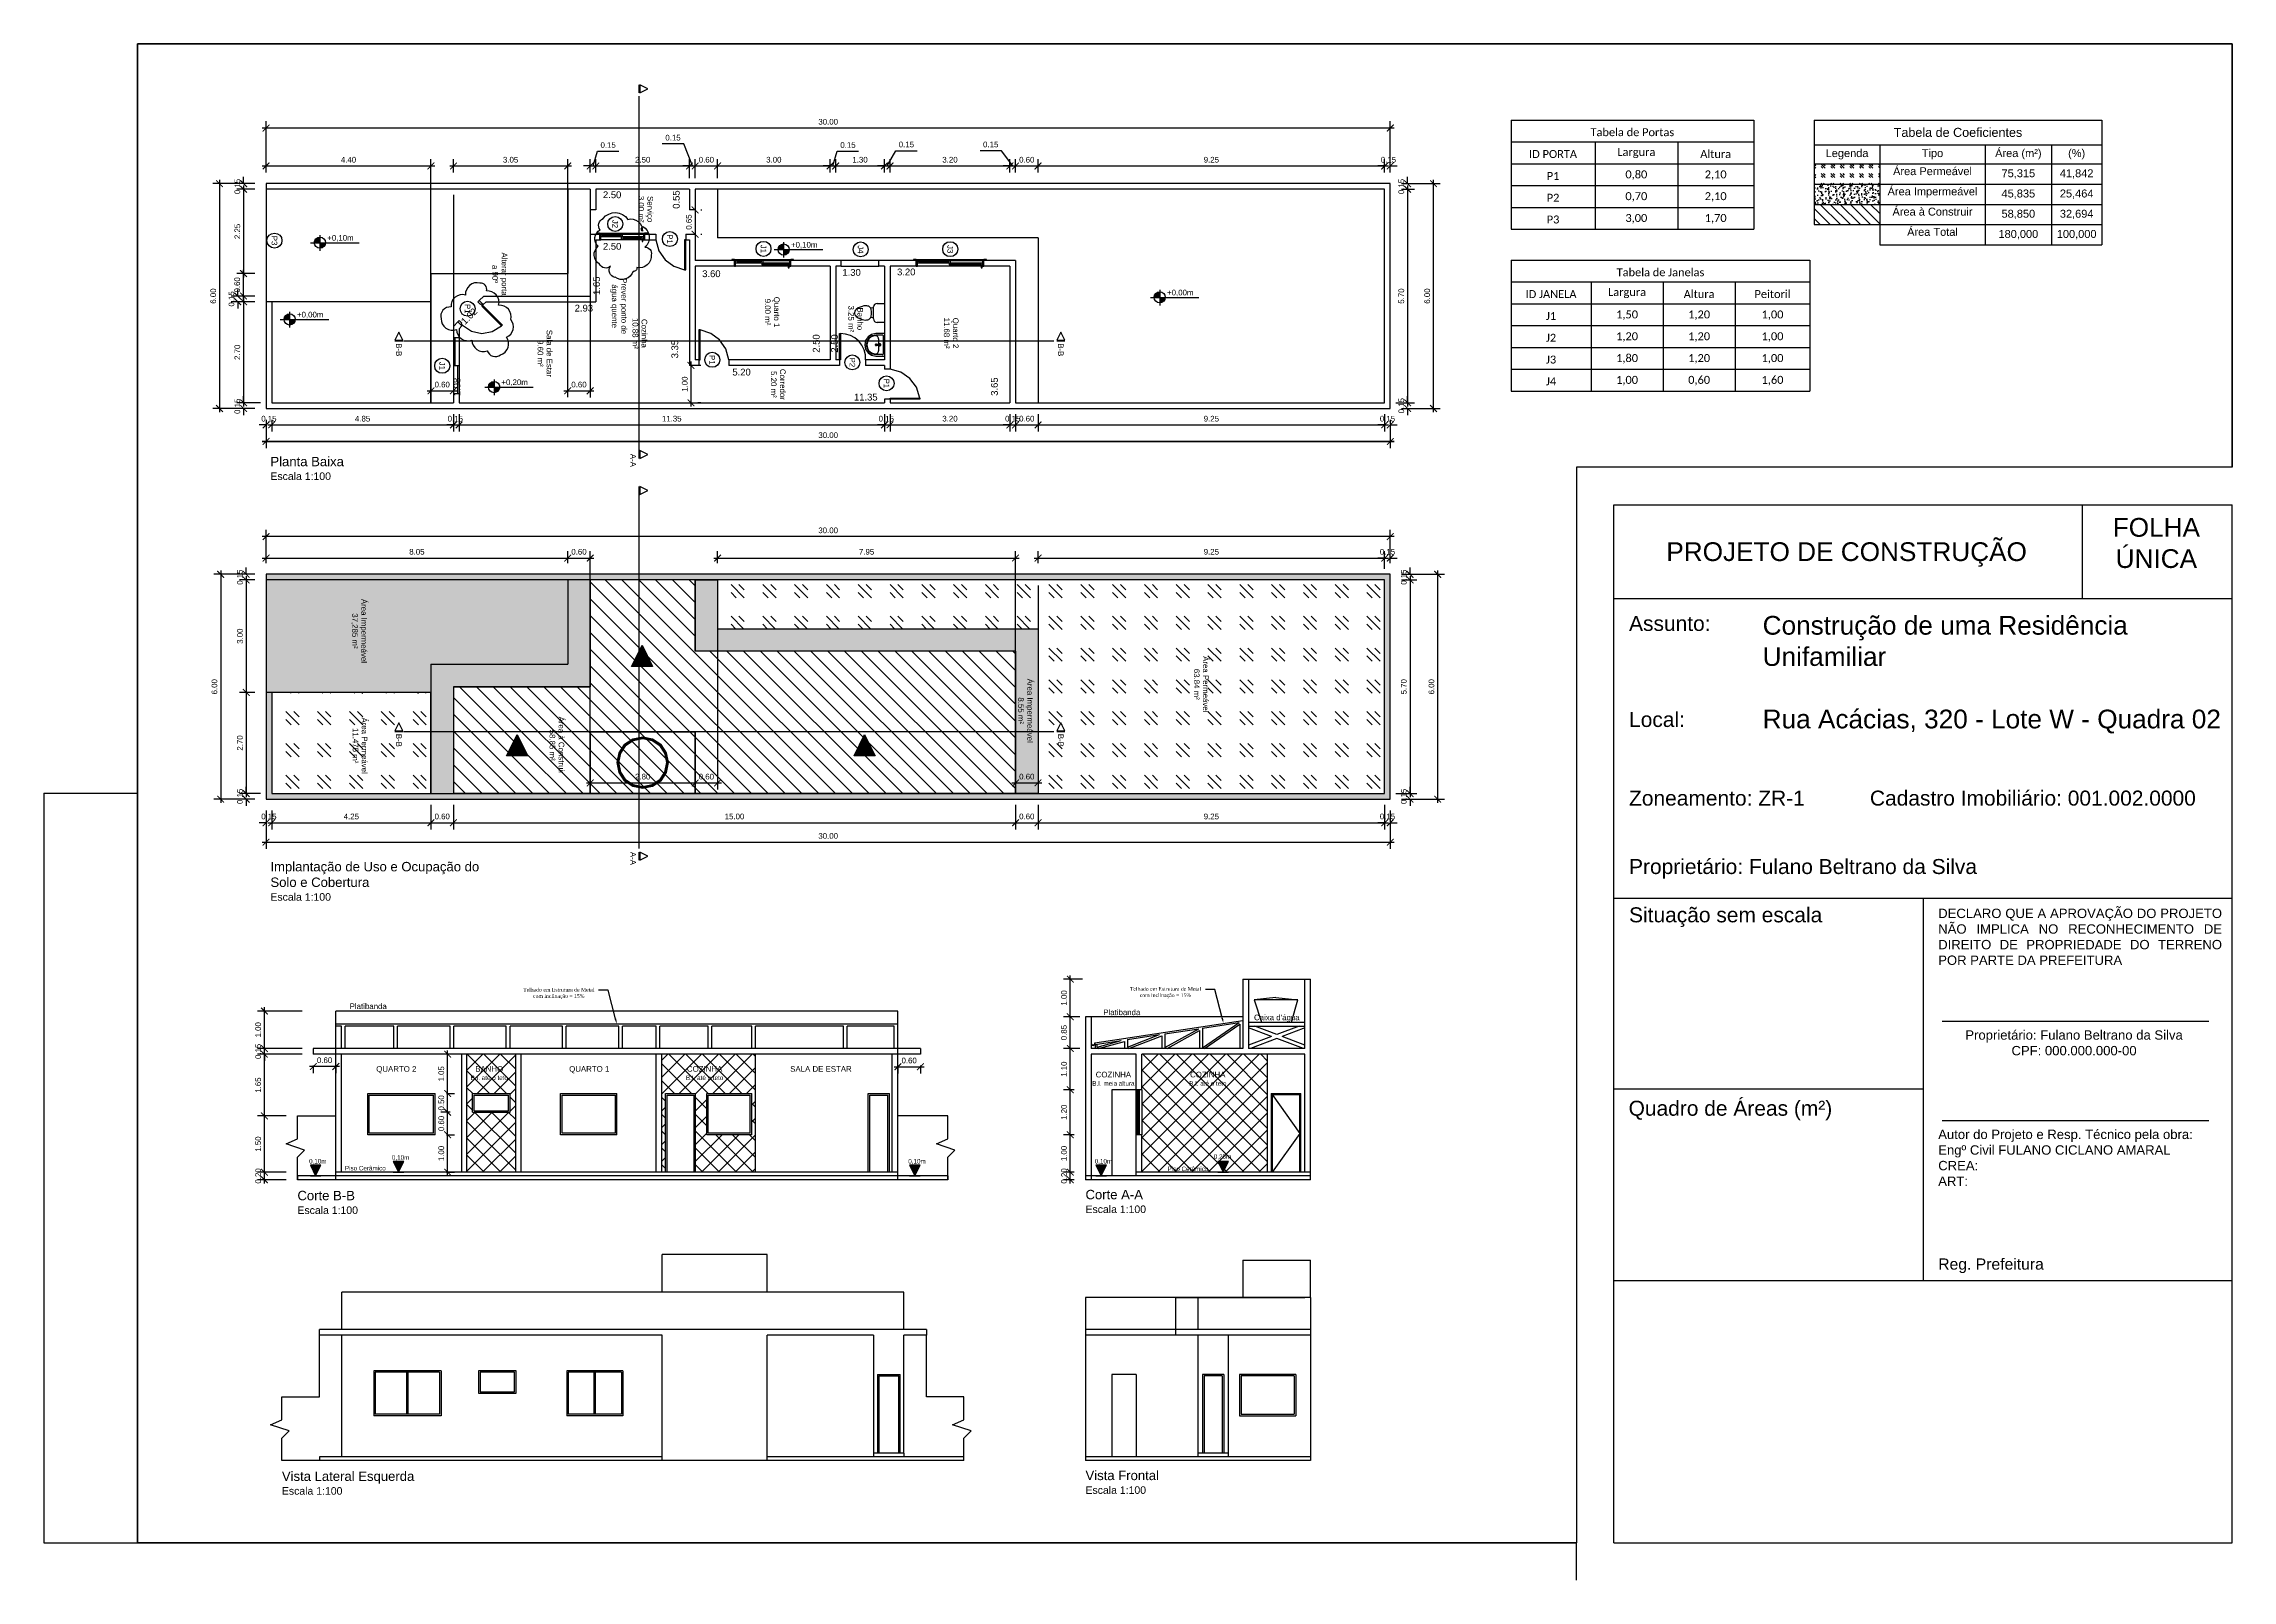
# Paper-space layout 'Layout1' of a CAD drawing. Header units: metres. Extents: x 0 to 0.584, y 0 to 0.41.
# The model-space entities are those that its viewports show. They can reach past a viewport. Long polylines and large blocks are cut down to what shows.
import ezdxf
from ezdxf import colors
from ezdxf.entities.mleader import LeaderData, LeaderLine
from ezdxf.enums import TextEntityAlignment as Align
from ezdxf.math import Vec2, Vec3

# ---------------------------------------------------------------- set-up
doc = ezdxf.new("R2010")
doc.units = ezdxf.units.M
doc.header["$LTSCALE"] = 0.01
doc.linetypes.add('ACAD_ISO02W100', pattern=[15, 12, -3])
for name, color, linetype in [('Barrilete', 40, 'Continuous'), ('BI', 254, 'Continuous'), ('Calçada Externa', 253, 'Continuous'), ('Corte', 240, 'Continuous'), ('Cotas', 2, 'Continuous'), ('Janelas', 150, 'Continuous'), ('Layout', 255, 'Continuous'), ('Mobília', 90, 'Continuous'), ('Nuvem de Revisão', 220, 'Continuous'), ('Paredes', 7, 'Continuous'), ('Porta', 170, 'Continuous'), ('Pranchas', 250, 'Continuous'), ('Projeção da Cobertura', 42, 'ACAD_ISO02W100'), ('Tabelas', 250, 'Continuous'), ('Textos', 1, 'Continuous'), ('Área Impermeável', 9, 'Continuous'), ('Área Permeável', 82, 'Continuous'), ('Área à Construir', 1, 'Continuous')]:
    doc.layers.add(name, color=color, linetype=linetype)
doc.styles.add('Prefeitura', font='times.ttf')
doc.styles.get("Standard").update_dxf_attribs({"font": 'arial.ttf'})
doc.styles.add('Texto Tabelas', font='calibri.ttf')
doc.dimstyles.new('Cotas Externas', dxfattribs={"dimtxt": 0.15, "dimasz": 0.18, "dimexe": 0.18, "dimexo": 0.3, "dimgap": 0.09, "dimtad": 1, "dimzin": 0, "dimdsep": 46, "dimtxsty": 'Standard', "dimblk": 'ARCHTICK', "dimcen": 0.09, "dimdle": 0.1, "dimclrd": 256, "dimclre": 256, "dimclrt": 256, "dimadec": 0, "dimazin": 0, "dimtfac": 1, "dimtofl": 0, "dimtmove": 0, "dimatfit": 3, "dimfxl": 1, "dimtolj": 1, "dimtzin": 0, "dimlwd": -1, "dimlwe": -1, "dimarcsym": 0})
doc.dimstyles.new('Cotas Internas', dxfattribs={"dimtxt": 0.18, "dimasz": 0.18, "dimexe": 0.18, "dimexo": 0.3, "dimgap": 0.01, "dimtad": 1, "dimjust": 2, "dimtoh": 1, "dimzin": 0, "dimdsep": 46, "dimtxsty": 'Standard', "dimblk": 'ARCHTICK', "dimcen": 0.09, "dimdle": 0.1, "dimse1": 1, "dimse2": 1, "dimsd1": 1, "dimsd2": 1, "dimclrd": 256, "dimclre": 256, "dimclrt": 256, "dimadec": 0, "dimazin": 0, "dimtfac": 1, "dimtofl": 0, "dimtmove": 0, "dimatfit": 3, "dimfxl": 1, "dimtolj": 1, "dimtzin": 0, "dimlwd": -1, "dimlwe": -1, "dimarcsym": 0})

# ---------------------------------------------------------------- blocks, each defined once
blk = doc.blocks.new('Janela 2FL Correr - Janela 2FLs 1_20 x 1_20-646450-Planta Baixa')
at = {"layer": 'Janelas'}
for p, q in [((-60, 10), (-67.5, 10)), ((-67.5, 10), (-67.5, 7.5)), ((-60, 7.5), (-60, 10)), ((-60, 10), (60, 10)), ((-60, 7.5), (-60, -7.5)), ((-57, -7.5), (-57, 7.5)), ((-57, 7.5), (57, 7.5)), ((1.5, 6.5), (-57, 6.5)), ((-57, 1.5), (1.5, 1.5)), ((-52, 5.5), (-52, 6.5)), ((-3.5, 6.5), (-52, 6.5)), ((-3.5, 5.5), (-52, 5.5)), ((-52, 4.5), (-52, 3.5)), ((-3.5, 4.5), (-52, 4.5)), ((-52, 3.5), (-3.5, 3.5)), ((-52, 1.5), (-52, 2.5)), ((-52, 2.5), (-3.5, 2.5)), ((-52, 1.5), (-3.5, 1.5)), ((-51, 4.5), (-51, 5.5)), ((-4.5, 5.5), (-51, 5.5)), ((-51, 2.5), (-51, 3.5)), ((-51, 2.5), (-4.5, 2.5)), ((-4.5, 5.5), (-4.5, 4.5)), ((-4.5, 3.5), (-4.5, 2.5)), ((-3.5, 6.5), (-3.5, 5.5)), ((-3.5, 3.5), (-3.5, 4.5)), ((-3.5, 2.5), (-3.5, 1.5)), ((56, 0.5), (-2.5, 0.5)), ((-2.5, 0.5), (-2.5, -4.5)), ((1.5, 1.5), (1.5, 6.5)), ((2.5, -0.5), (2.5, 0.5)), ((51, 0.5), (2.5, 0.5)), ((51, 0.5), (51, -0.5)), ((56, -4.5), (56, 0.5)), ((57, 7.5), (57, -7.5)), ((67.5, 10), (60, 10)), ((60, 10), (60, 7.5)), ((60, -7.5), (60, 7.5)), ((67.5, 7.5), (67.5, 10)), ((53.3, -7.5), (-57, -7.5)), ((-2.5, -4.5), (56, -4.5)), ((51, -0.5), (2.5, -0.5)), ((51, -1.5), (2.5, -1.5)), ((2.5, -1.5), (2.5, -2.5)), ((2.5, -2.5), (51, -2.5)), ((2.5, -3.5), (51, -3.5)), ((2.5, -4.5), (2.5, -3.5)), ((2.5, -4.5), (51, -4.5)), ((3.5, -1.5), (3.5, -0.5)), ((50, -0.5), (3.5, -0.5)), ((3.5, -3.5), (3.5, -2.5)), ((3.5, -3.5), (50, -3.5)), ((50, -0.5), (50, -1.5)), ((50, -2.5), (50, -3.5)), ((51, -2.5), (51, -1.5)), ((51, -3.5), (51, -4.5)), ((51.5, -4.5), (51.5, -5.3)), ((51.8, -4.5), (51.5, -4.5)), ((51.5, -4.5), (51.8, -4.5)), ((51.8, -5.3), (51.5, -5.3)), ((51.5, -5.3), (51.8, -5.3)), ((51.8, -4.5), (57.2, -4.5)), ((57.2, -5.3), (51.8, -5.3)), ((53.2, -5.3), (53.2, -11.5)), ((53.2, -9.5), (53.2, -11.5)), ((53.5, -11.8), (55.5, -11.8)), ((55.7, -11.5), (55.7, -5.3)), ((57, -7.5), (55.7, -7.5)), ((55.7, -11.5), (55.7, -9.5)), ((57.2, -4.5), (57.5, -4.5)), ((57.5, -4.5), (57.2, -4.5)), ((57.2, -5.3), (57.5, -5.3)), ((57.5, -5.3), (57.2, -5.3)), ((57.5, -5.3), (57.5, -4.5))]:
    blk.add_line(p, q, dxfattribs=at)
at = {"layer": 'Janelas', "lineweight": 25}
for p, q in [((-57, 7.5), (-60, 7.5)), ((-57, -7.5), (-57, 7.5)), ((-52, 6.5), (-57, 6.5)), ((-57, 6.5), (-57, 1.5)), ((-57, 1.5), (-52, 1.5)), ((-52, 5.5), (-52, 6.5)), ((-51, 5.5), (-52, 5.5)), ((-3.5, 4.5), (-52, 4.5)), ((-52, 4.5), (-52, 3.5)), ((-52, 3.5), (-52, 4.5)), ((-52, 4.5), (-51, 4.5)), ((-52, 3.5), (-3.5, 3.5)), ((-51, 3.5), (-52, 3.5)), ((-52, 1.5), (-52, 2.5)), ((-52, 2.5), (-51, 2.5)), ((-51, 4.5), (-51, 5.5)), ((-51, 2.5), (-51, 3.5)), ((-3.5, 5.5), (-4.5, 5.5)), ((-4.5, 5.5), (-4.5, 4.5)), ((-4.5, 4.5), (-3.5, 4.5)), ((-3.5, 3.5), (-4.5, 3.5)), ((-4.5, 3.5), (-4.5, 2.5)), ((-4.5, 2.5), (-3.5, 2.5)), ((-3.5, 6.5), (-3.5, 5.5)), ((1.5, 6.5), (-3.5, 6.5)), ((-3.5, 3.5), (-3.5, 4.5)), ((-3.5, 4.5), (-3.5, 3.5)), ((-3.5, 2.5), (-3.5, 1.5)), ((-3.5, 1.5), (1.5, 1.5)), ((2.5, 0.5), (-2.5, 0.5)), ((-2.5, 0.5), (-2.5, -4.5)), ((1.5, 1.5), (1.5, 6.5)), ((2.5, -0.5), (2.5, 0.5)), ((51, 0.5), (51, -0.5)), ((56, 0.5), (51, 0.5)), ((56, -4.5), (56, 0.5)), ((60, 7.5), (57, 7.5)), ((57, 7.5), (57, -4.5)), ((-60, -7.5), (-57, -7.5)), ((-2.5, -4.5), (2.5, -4.5)), ((3.5, -0.5), (2.5, -0.5)), ((51, -1.5), (2.5, -1.5)), ((2.5, -1.5), (2.5, -2.5)), ((2.5, -2.5), (2.5, -1.5)), ((2.5, -1.5), (3.5, -1.5)), ((2.5, -2.5), (51, -2.5)), ((3.5, -2.5), (2.5, -2.5)), ((2.5, -4.5), (2.5, -3.5)), ((2.5, -3.5), (3.5, -3.5)), ((3.5, -1.5), (3.5, -0.5)), ((3.5, -3.5), (3.5, -2.5)), ((51, -0.5), (50, -0.5)), ((50, -0.5), (50, -1.5)), ((50, -1.5), (51, -1.5)), ((51, -2.5), (50, -2.5)), ((50, -2.5), (50, -3.5)), ((50, -3.5), (51, -3.5)), ((51, -2.5), (51, -1.5)), ((51, -1.5), (51, -2.5)), ((51, -3.5), (51, -4.5)), ((51, -4.5), (51.8, -4.5)), ((57, -5.3), (57, -7.5)), ((57, -7.5), (60, -7.5))]:
    blk.add_line(p, q, dxfattribs=at)
at = {"layer": 'Janelas'}
for points in [[(53.3, -9.4), (53.3, -9.5), (53.2, -9.5), (53.2, -9.5)], [(55.7, -9.5), (55.7, -9.5), (55.7, -9.5), (55.7, -9.4)]]:
    blk.add_open_spline(points, degree=3, dxfattribs=at)
for points, knots in [([(53.2, -11.5), (53.2, -11.5), (53.3, -11.6), (53.3, -11.6), (53.3, -11.6), (53.3, -11.6), (53.3, -11.7), (53.3, -11.7), (53.3, -11.7), (53.4, -11.7), (53.4, -11.7), (53.4, -11.7), (53.4, -11.7), (53.5, -11.8), (53.5, -11.8)], [0, 0, 0, 0, 0.166667, 0.25, 0.333333, 0.375, 0.416667, 0.5, 0.541667, 0.583333, 0.666667, 0.75, 0.833333, 1, 1, 1, 1]), ([(55.5, -11.8), (55.5, -11.8), (55.6, -11.7), (55.6, -11.7), (55.6, -11.7), (55.6, -11.7), (55.7, -11.7), (55.7, -11.7), (55.7, -11.7), (55.7, -11.6), (55.7, -11.6), (55.7, -11.6), (55.7, -11.6), (55.7, -11.5), (55.7, -11.5)], [0, 0, 0, 0, 0.166667, 0.25, 0.333333, 0.416667, 0.458333, 0.5, 0.583333, 0.666667, 0.708333, 0.75, 0.833333, 1, 1, 1, 1])]:
    blk.add_open_spline(points, degree=3, knots=knots, dxfattribs=at)
blk = doc.blocks.new('*U751')
blk.add_lwpolyline([(0, 0), (0, 0.03), (-0.8, 0.03), (-0.8, 0)], close=True)
blk.add_arc((0.108, -0.113), 0.919, 96.75329, 171.05733)
blk = doc.blocks.new('*U752')
blk.add_lwpolyline([(0.8, 0), (0.77, 0), (0.77, 0.8), (0.8, 0.8)], close=True)
blk.add_arc((0.913, -0.108), 0.919, 98.94267, 173.24671)
blk = doc.blocks.new('*U753')
blk.add_lwpolyline([(0, 0), (0, -0.03), (0.8, -0.03), (0.8, 0)], close=True)
blk.add_arc((-0.108, 0.113), 0.919, 276.75329, 351.05733)
blk = doc.blocks.new('Porta 70cm')
at = {"layer": 'Janelas'}
blk.add_lwpolyline([(0, 0), (-0.7, 0), (-0.7, 0.03), (0, 0.03)], close=True, dxfattribs=at)
blk.add_arc((-0.036, 0.037), 0.664, 86.88153, 180.60957, dxfattribs=at)
blk = doc.blocks.new('Janela 2FL Correr - Janela 2FLs 1_50 x 1_20-628755-Planta Baixa')
for p, q in [((-75, 10), (-82.5, 10)), ((-82.5, 10), (-82.5, 7.5)), ((-75, 7.5), (-75, 10)), ((-75, 10), (75, 10)), ((-75, 7.5), (-75, -7.5)), ((-72, -7.5), (-72, 7.5)), ((-72, 7.5), (72, 7.5)), ((1.5, 6.5), (-72, 6.5)), ((-72, 1.5), (1.5, 1.5)), ((-67, 5.5), (-67, 6.5)), ((-3.5, 6.5), (-67, 6.5)), ((-3.5, 5.5), (-67, 5.5)), ((-67, 4.5), (-67, 3.5)), ((-3.5, 4.5), (-67, 4.5)), ((-67, 3.5), (-3.5, 3.5)), ((-67, 1.5), (-67, 2.5)), ((-67, 2.5), (-3.5, 2.5)), ((-67, 1.5), (-3.5, 1.5)), ((-66, 4.5), (-66, 5.5)), ((-4.5, 5.5), (-66, 5.5)), ((-66, 2.5), (-66, 3.5)), ((-66, 2.5), (-4.5, 2.5)), ((-4.5, 5.5), (-4.5, 4.5)), ((-4.5, 3.5), (-4.5, 2.5)), ((-3.5, 6.5), (-3.5, 5.5)), ((-3.5, 3.5), (-3.5, 4.5)), ((-3.5, 2.5), (-3.5, 1.5)), ((71, 0.5), (-2.5, 0.5)), ((-2.5, 0.5), (-2.5, -4.5)), ((1.5, 1.5), (1.5, 6.5)), ((2.5, -0.5), (2.5, 0.5)), ((66, 0.5), (2.5, 0.5)), ((66, 0.5), (66, -0.5)), ((71, -4.5), (71, 0.5)), ((72, 7.5), (72, -7.5)), ((82.5, 10), (75, 10)), ((75, 10), (75, 7.5)), ((75, -7.5), (75, 7.5)), ((82.5, 7.5), (82.5, 10)), ((68.3, -7.5), (-72, -7.5)), ((-2.5, -4.5), (71, -4.5)), ((66, -0.5), (2.5, -0.5)), ((66, -1.5), (2.5, -1.5)), ((2.5, -1.5), (2.5, -2.5)), ((2.5, -2.5), (66, -2.5)), ((2.5, -3.5), (66, -3.5)), ((2.5, -4.5), (2.5, -3.5)), ((2.5, -4.5), (66, -4.5)), ((3.5, -1.5), (3.5, -0.5)), ((65, -0.5), (3.5, -0.5)), ((3.5, -3.5), (3.5, -2.5)), ((3.5, -3.5), (65, -3.5)), ((65, -0.5), (65, -1.5)), ((65, -2.5), (65, -3.5)), ((66, -2.5), (66, -1.5)), ((66, -3.5), (66, -4.5)), ((66.5, -4.5), (66.5, -5.3)), ((66.8, -4.5), (66.5, -4.5)), ((66.5, -4.5), (66.8, -4.5)), ((66.8, -5.3), (66.5, -5.3)), ((66.5, -5.3), (66.8, -5.3)), ((66.8, -4.5), (72.2, -4.5)), ((72.2, -5.3), (66.8, -5.3)), ((68.2, -5.3), (68.2, -11.5)), ((68.2, -9.5), (68.2, -11.5)), ((68.5, -11.8), (70.5, -11.8)), ((70.7, -11.5), (70.7, -5.3)), ((72, -7.5), (70.7, -7.5)), ((70.7, -11.5), (70.7, -9.5)), ((72.2, -4.5), (72.5, -4.5)), ((72.5, -4.5), (72.2, -4.5)), ((72.2, -5.3), (72.5, -5.3)), ((72.5, -5.3), (72.2, -5.3)), ((72.5, -5.3), (72.5, -4.5))]:
    blk.add_line(p, q)
at = {"lineweight": 25}
for p, q in [((-72, 7.5), (-75, 7.5)), ((-72, -7.5), (-72, 7.5)), ((-67, 6.5), (-72, 6.5)), ((-72, 6.5), (-72, 1.5)), ((-72, 1.5), (-67, 1.5)), ((-67, 5.5), (-67, 6.5)), ((-66, 5.5), (-67, 5.5)), ((-3.5, 4.5), (-67, 4.5)), ((-67, 4.5), (-67, 3.5)), ((-67, 3.5), (-67, 4.5)), ((-67, 4.5), (-66, 4.5)), ((-67, 3.5), (-3.5, 3.5)), ((-66, 3.5), (-67, 3.5)), ((-67, 1.5), (-67, 2.5)), ((-67, 2.5), (-66, 2.5)), ((-66, 4.5), (-66, 5.5)), ((-66, 2.5), (-66, 3.5)), ((-3.5, 5.5), (-4.5, 5.5)), ((-4.5, 5.5), (-4.5, 4.5)), ((-4.5, 4.5), (-3.5, 4.5)), ((-3.5, 3.5), (-4.5, 3.5)), ((-4.5, 3.5), (-4.5, 2.5)), ((-4.5, 2.5), (-3.5, 2.5)), ((-3.5, 6.5), (-3.5, 5.5)), ((1.5, 6.5), (-3.5, 6.5)), ((-3.5, 3.5), (-3.5, 4.5)), ((-3.5, 4.5), (-3.5, 3.5)), ((-3.5, 2.5), (-3.5, 1.5)), ((-3.5, 1.5), (1.5, 1.5)), ((2.5, 0.5), (-2.5, 0.5)), ((-2.5, 0.5), (-2.5, -4.5)), ((1.5, 1.5), (1.5, 6.5)), ((2.5, -0.5), (2.5, 0.5)), ((66, 0.5), (66, -0.5)), ((71, 0.5), (66, 0.5)), ((71, -4.5), (71, 0.5)), ((75, 7.5), (72, 7.5)), ((72, 7.5), (72, -4.5)), ((-75, -7.5), (-72, -7.5)), ((-2.5, -4.5), (2.5, -4.5)), ((3.5, -0.5), (2.5, -0.5)), ((66, -1.5), (2.5, -1.5)), ((2.5, -1.5), (2.5, -2.5)), ((2.5, -2.5), (2.5, -1.5)), ((2.5, -1.5), (3.5, -1.5)), ((2.5, -2.5), (66, -2.5)), ((3.5, -2.5), (2.5, -2.5)), ((2.5, -4.5), (2.5, -3.5)), ((2.5, -3.5), (3.5, -3.5)), ((3.5, -1.5), (3.5, -0.5)), ((3.5, -3.5), (3.5, -2.5)), ((66, -0.5), (65, -0.5)), ((65, -0.5), (65, -1.5)), ((65, -1.5), (66, -1.5)), ((66, -2.5), (65, -2.5)), ((65, -2.5), (65, -3.5)), ((65, -3.5), (66, -3.5)), ((66, -2.5), (66, -1.5)), ((66, -1.5), (66, -2.5)), ((66, -3.5), (66, -4.5)), ((66, -4.5), (66.8, -4.5)), ((72, -5.3), (72, -7.5)), ((72, -7.5), (75, -7.5))]:
    blk.add_line(p, q, dxfattribs=at)
for points in [[(68.3, -9.4), (68.3, -9.5), (68.2, -9.5), (68.2, -9.5)], [(70.7, -9.5), (70.7, -9.5), (70.7, -9.5), (70.7, -9.4)]]:
    blk.add_open_spline(points, degree=3)
for points, knots in [([(68.2, -11.5), (68.2, -11.5), (68.3, -11.6), (68.3, -11.6), (68.3, -11.6), (68.3, -11.6), (68.3, -11.7), (68.3, -11.7), (68.3, -11.7), (68.4, -11.7), (68.4, -11.7), (68.4, -11.7), (68.4, -11.7), (68.5, -11.8), (68.5, -11.8)], [0, 0, 0, 0, 0.166667, 0.25, 0.333333, 0.375, 0.416667, 0.5, 0.541667, 0.583333, 0.666667, 0.75, 0.833333, 1, 1, 1, 1]), ([(70.5, -11.8), (70.5, -11.8), (70.6, -11.7), (70.6, -11.7), (70.6, -11.7), (70.6, -11.7), (70.7, -11.7), (70.7, -11.7), (70.7, -11.7), (70.7, -11.6), (70.7, -11.6), (70.7, -11.6), (70.7, -11.6), (70.7, -11.5), (70.7, -11.5)], [0, 0, 0, 0, 0.166667, 0.25, 0.333333, 0.416667, 0.458333, 0.5, 0.583333, 0.666667, 0.708333, 0.75, 0.833333, 1, 1, 1, 1])]:
    blk.add_open_spline(points, degree=3, knots=knots)
blk = doc.blocks.new('Janela 2FL Correr - Janela 2FLs 1_80 x 1_20-646655-Planta Baixa')
for p, q in [((-90, 10), (-97.5, 10)), ((-97.5, 10), (-97.5, 7.5)), ((-90, 7.5), (-90, 10)), ((-90, 10), (90, 10)), ((-90, 7.5), (-90, -7.5)), ((-87, -7.5), (-87, 7.5)), ((-87, 7.5), (87, 7.5)), ((1.5, 6.5), (-87, 6.5)), ((-87, 1.5), (1.5, 1.5)), ((-82, 5.5), (-82, 6.5)), ((-3.5, 6.5), (-82, 6.5)), ((-3.5, 5.5), (-82, 5.5)), ((-82, 4.5), (-82, 3.5)), ((-3.5, 4.5), (-82, 4.5)), ((-82, 3.5), (-3.5, 3.5)), ((-82, 1.5), (-82, 2.5)), ((-82, 2.5), (-3.5, 2.5)), ((-82, 1.5), (-3.5, 1.5)), ((-81, 4.5), (-81, 5.5)), ((-4.5, 5.5), (-81, 5.5)), ((-81, 2.5), (-81, 3.5)), ((-81, 2.5), (-4.5, 2.5)), ((-4.5, 5.5), (-4.5, 4.5)), ((-4.5, 3.5), (-4.5, 2.5)), ((-3.5, 6.5), (-3.5, 5.5)), ((-3.5, 3.5), (-3.5, 4.5)), ((-3.5, 2.5), (-3.5, 1.5)), ((86, 0.5), (-2.5, 0.5)), ((-2.5, 0.5), (-2.5, -4.5)), ((1.5, 1.5), (1.5, 6.5)), ((2.5, -0.5), (2.5, 0.5)), ((81, 0.5), (2.5, 0.5)), ((81, 0.5), (81, -0.5)), ((86, -4.5), (86, 0.5)), ((87, 7.5), (87, -7.5)), ((97.5, 10), (90, 10)), ((90, 10), (90, 7.5)), ((90, -7.5), (90, 7.5)), ((97.5, 7.5), (97.5, 10)), ((83.3, -7.5), (-87, -7.5)), ((-2.5, -4.5), (86, -4.5)), ((81, -0.5), (2.5, -0.5)), ((81, -1.5), (2.5, -1.5)), ((2.5, -1.5), (2.5, -2.5)), ((2.5, -2.5), (81, -2.5)), ((2.5, -3.5), (81, -3.5)), ((2.5, -4.5), (2.5, -3.5)), ((2.5, -4.5), (81, -4.5)), ((3.5, -1.5), (3.5, -0.5)), ((80, -0.5), (3.5, -0.5)), ((3.5, -3.5), (3.5, -2.5)), ((3.5, -3.5), (80, -3.5)), ((80, -0.5), (80, -1.5)), ((80, -2.5), (80, -3.5)), ((81, -2.5), (81, -1.5)), ((81, -3.5), (81, -4.5)), ((81.5, -4.5), (81.5, -5.3)), ((81.8, -4.5), (81.5, -4.5)), ((81.5, -4.5), (81.8, -4.5)), ((81.8, -5.3), (81.5, -5.3)), ((81.5, -5.3), (81.8, -5.3)), ((81.8, -4.5), (87.2, -4.5)), ((87.2, -5.3), (81.8, -5.3)), ((83.2, -5.3), (83.2, -11.5)), ((83.2, -9.5), (83.2, -11.5)), ((83.5, -11.8), (85.5, -11.8)), ((87, -7.5), (85.7, -7.5)), ((85.7, -11.5), (85.7, -9.5)), ((85.7, -11.5), (85.7, -5.3)), ((87.2, -4.5), (87.5, -4.5)), ((87.5, -4.5), (87.2, -4.5)), ((87.2, -5.3), (87.5, -5.3)), ((87.5, -5.3), (87.2, -5.3)), ((87.5, -5.3), (87.5, -4.5))]:
    blk.add_line(p, q)
at = {"lineweight": 25}
for p, q in [((-87, 7.5), (-90, 7.5)), ((-87, -7.5), (-87, 7.5)), ((-82, 6.5), (-87, 6.5)), ((-87, 6.5), (-87, 1.5)), ((-87, 1.5), (-82, 1.5)), ((-82, 5.5), (-82, 6.5)), ((-81, 5.5), (-82, 5.5)), ((-3.5, 4.5), (-82, 4.5)), ((-82, 4.5), (-82, 3.5)), ((-82, 3.5), (-82, 4.5)), ((-82, 4.5), (-81, 4.5)), ((-82, 3.5), (-3.5, 3.5)), ((-81, 3.5), (-82, 3.5)), ((-82, 1.5), (-82, 2.5)), ((-82, 2.5), (-81, 2.5)), ((-81, 4.5), (-81, 5.5)), ((-81, 2.5), (-81, 3.5)), ((-3.5, 5.5), (-4.5, 5.5)), ((-4.5, 5.5), (-4.5, 4.5)), ((-4.5, 4.5), (-3.5, 4.5)), ((-3.5, 3.5), (-4.5, 3.5)), ((-4.5, 3.5), (-4.5, 2.5)), ((-4.5, 2.5), (-3.5, 2.5)), ((-3.5, 6.5), (-3.5, 5.5)), ((1.5, 6.5), (-3.5, 6.5)), ((-3.5, 3.5), (-3.5, 4.5)), ((-3.5, 4.5), (-3.5, 3.5)), ((-3.5, 2.5), (-3.5, 1.5)), ((-3.5, 1.5), (1.5, 1.5)), ((2.5, 0.5), (-2.5, 0.5)), ((-2.5, 0.5), (-2.5, -4.5)), ((1.5, 1.5), (1.5, 6.5)), ((2.5, -0.5), (2.5, 0.5)), ((81, 0.5), (81, -0.5)), ((86, 0.5), (81, 0.5)), ((86, -4.5), (86, 0.5)), ((90, 7.5), (87, 7.5)), ((87, 7.5), (87, -4.5)), ((-90, -7.5), (-87, -7.5)), ((-2.5, -4.5), (2.5, -4.5)), ((3.5, -0.5), (2.5, -0.5)), ((81, -1.5), (2.5, -1.5)), ((2.5, -1.5), (2.5, -2.5)), ((2.5, -2.5), (2.5, -1.5)), ((2.5, -1.5), (3.5, -1.5)), ((2.5, -2.5), (81, -2.5)), ((3.5, -2.5), (2.5, -2.5)), ((2.5, -4.5), (2.5, -3.5)), ((2.5, -3.5), (3.5, -3.5)), ((3.5, -1.5), (3.5, -0.5)), ((3.5, -3.5), (3.5, -2.5)), ((81, -0.5), (80, -0.5)), ((80, -0.5), (80, -1.5)), ((80, -1.5), (81, -1.5)), ((81, -2.5), (80, -2.5)), ((80, -2.5), (80, -3.5)), ((80, -3.5), (81, -3.5)), ((81, -2.5), (81, -1.5)), ((81, -1.5), (81, -2.5)), ((81, -3.5), (81, -4.5)), ((81, -4.5), (81.8, -4.5)), ((87, -5.3), (87, -7.5)), ((87, -7.5), (90, -7.5))]:
    blk.add_line(p, q, dxfattribs=at)
for points in [[(83.3, -9.4), (83.3, -9.5), (83.2, -9.5), (83.2, -9.5)], [(85.7, -9.5), (85.7, -9.5), (85.7, -9.5), (85.7, -9.4)]]:
    blk.add_open_spline(points, degree=3)
for points, knots in [([(83.2, -11.5), (83.2, -11.5), (83.3, -11.6), (83.3, -11.6), (83.3, -11.6), (83.3, -11.6), (83.3, -11.7), (83.3, -11.7), (83.3, -11.7), (83.4, -11.7), (83.4, -11.7), (83.4, -11.7), (83.4, -11.7), (83.5, -11.8), (83.5, -11.8)], [0, 0, 0, 0, 0.166667, 0.25, 0.333333, 0.375, 0.416667, 0.5, 0.541667, 0.583333, 0.666667, 0.75, 0.833333, 1, 1, 1, 1]), ([(85.5, -11.8), (85.5, -11.8), (85.6, -11.7), (85.6, -11.7), (85.6, -11.7), (85.6, -11.7), (85.7, -11.7), (85.7, -11.7), (85.7, -11.7), (85.7, -11.6), (85.7, -11.6), (85.7, -11.6), (85.7, -11.6), (85.7, -11.5), (85.7, -11.5)], [0, 0, 0, 0, 0.166667, 0.25, 0.333333, 0.416667, 0.458333, 0.5, 0.583333, 0.666667, 0.708333, 0.75, 0.833333, 1, 1, 1, 1])]:
    blk.add_open_spline(points, degree=3, knots=knots)
blk = doc.blocks.new('Janela Maxim-ar - WC 1_00 x 0_60-628378-Planta Baixa')
for p, q in [((-50, -5.1), (-50, 10.2)), ((50, 10.2), (-50, 10.2)), ((50, -5.1), (50, 10.2)), ((-50, -5.1), (50, -5.1))]:
    blk.add_line(p, q)
blk = doc.blocks.new('Pia WC')
for p, q in [((0, 59.8), (-22.5, 59.8)), ((0, 59.8), (0, 0)), ((-23.9, 31.1), (-14.2, 31.4)), ((-23.9, 29), (-23.9, 31.1)), ((-14.2, 28.6), (-23.9, 29)), ((-22.5, 0), (0, 0)), ((-5.5, 55.9), (-22.4, 55.9)), ((-22.4, 31), (-22.4, 29)), ((-13.8, 31), (-22.4, 31)), ((-22.4, 29), (-13.8, 29)), ((-5.5, 3.9), (-22.4, 3.9)), ((-15.9, 46), (-15.9, 31.3)), ((-15.9, 28.7), (-15.9, 14)), ((-2.5, 6.9), (-2.5, 52.9))]:
    blk.add_line(p, q)
for centre, radius, start, end in [((-22.5, 29.9), 29.9, 90, 270), ((-22.4, 29.9), 26, 90, 270), ((-22.4, 29.9), 24.6, 100.55316, 259.86698), ((-24.3, 46), 8.43, 0, 107.7612), ((-24.5, 14), 8.6, 254.97795, 0), ((-22.4, 29.9), 1.88, 42.47474, 326.64659), ((-12, 30), 2.6, 356.93513, 147.94752), ((-12, 30), 2.6, 212.05248, 356.93513), ((-12, 30), 2, 0, 180), ((-12, 30), 2, 180, 0), ((-5.5, 52.9), 3, 0, 90), ((-5.5, 6.9), 3, 270, 0)]:
    blk.add_arc(centre, radius, start, end)
blk = doc.blocks.new('Vaso Sanitario')
for p, q in [((-78.7, 30.1), (-79.9, 26.6)), ((-79.9, 26.6), (-79.9, 24.1)), ((-79.9, 24.1), (-78.7, 20.6)), ((-77.4, 32.3), (-78.7, 30.1)), ((-78.7, 20.6), (-77.4, 18.4)), ((-74.9, 34.8), (-77.4, 32.3)), ((-77.4, 18.4), (-74.9, 15.8)), ((-69.8, 38.4), (-74.9, 34.8)), ((-74.9, 15.8), (-69.8, 12.3)), ((-64.7, 40.7), (-69.8, 38.4)), ((-69.8, 12.3), (-64.7, 9.9)), ((-59.6, 42.6), (-64.7, 40.7)), ((-64.7, 9.9), (-59.6, 8.1)), ((-54.5, 43.9), (-59.6, 42.6)), ((-59.6, 8.1), (-54.5, 6.7)), ((-49.5, 44.4), (-54.5, 43.9)), ((-54.5, 6.7), (-49.5, 6.3)), ((-46.9, 44.2), (-49.5, 44.4)), ((-49.5, 6.3), (-46.9, 6.5)), ((-44.4, 43.7), (-46.9, 44.2)), ((-46.9, 6.5), (-44.4, 7)), ((-41.8, 43), (-44.4, 43.7)), ((-44.4, 7), (-41.8, 7.6)), ((-39.3, 41.6), (-41.8, 43)), ((-41.8, 7.6), (-39.3, 9.1)), ((-36.8, 38.6), (-39.3, 41.6)), ((-39.3, 9.1), (-36.8, 12.1)), ((-35.5, 35.1), (-36.8, 38.6)), ((-29.1, 37.7), (-36.8, 38.6)), ((-36.8, 12.1), (-35.5, 15.6)), ((-29.1, 13), (-36.8, 12.1)), ((-34.2, 27.9), (-35.5, 35.1)), ((-35.5, 15.6), (-34.2, 22.8)), ((-34.2, 22.8), (-34.2, 27.9)), ((-29.1, 9.5), (-29.1, 41.2)), ((-19.6, 50.7), (0, 50.7)), ((0, 0), (-19.6, 0)), ((0, 50.7), (0, 0))]:
    blk.add_line(p, q)
for centre, start, end in [((-19.6, 41.2), 90, 180), ((-19.6, 9.5), 180, 270)]:
    blk.add_arc(centre, 9.46, start, end)
blk = doc.blocks.new('Identificador Área e Ambiente')
for tag, p in [('ID_AMBIENTE', (-0.035, 0.055)), ('ID_AREA', (-0.035, -0.186))]:
    blk.add_attdef(tag, text='', height=0.15).set_placement(p, align=Align.CENTER)
blk = doc.blocks.new('Identificador de Portas')
at = {"layer": 'Área à Construir'}
blk.add_circle((0, 0), 0.2, dxfattribs=at)
blk.add_attdef('ID_PORTA', text='', height=0.15, dxfattribs=at).set_placement((0, 0), align=Align.MIDDLE_CENTER)
blk = doc.blocks.new('Identificador de Janelas')
at = {"layer": 'Área à Construir'}
blk.add_circle((0, 0), 0.2, dxfattribs=at)
blk.add_attdef('ID_JANELA', text='', height=0.15, dxfattribs=at).set_placement((0, 0), align=Align.MIDDLE_CENTER)
blk = doc.blocks.new('*D769')
at = {"layer": 'Defpoints', "color": 0, "transparency": 16777216}
for p in [(25.141, 33.584), (24.831, 29.934), (25.141, 29.934)]:
    blk.add_point(p, dxfattribs=at)
at = {"layer": 'Cotas', "transparency": 16777216, "insert": (24.729, 30.368), "char_height": 0.18, "attachment_point": 5, "rotation": 90}
blk.add_mtext('\\A1;3.65', dxfattribs=at)
blk = doc.blocks.new('_ArchTick')
at = {"color": 0, "linetype": 'ByBlock', "const_width": 0.15}
blk.add_lwpolyline([(-0.5, -0.5), (0.5, 0.5)], dxfattribs=at)
blk = doc.blocks.new('*D770')
at = {"layer": 'Defpoints', "color": 0, "transparency": 16777216}
for p in [(21.941, 33.584), (21.941, 33.325), (25.141, 33.584)]:
    blk.add_point(p, dxfattribs=at)
at = {"layer": 'Cotas', "transparency": 16777216, "insert": (22.374, 33.427), "char_height": 0.18, "attachment_point": 5}
blk.add_mtext('\\A1;3.20', dxfattribs=at)
blk = doc.blocks.new('*D771')
at = {"layer": 'Defpoints', "color": 0, "transparency": 16777216}
for p in [(20.491, 33.584), (20.491, 33.311), (21.791, 33.584)]:
    blk.add_point(p, dxfattribs=at)
at = {"layer": 'Cotas', "transparency": 16777216, "insert": (20.916, 33.413), "char_height": 0.18, "attachment_point": 5}
blk.add_mtext('\\A1;1.30', dxfattribs=at)
blk = doc.blocks.new('*D772')
at = {"layer": 'Defpoints', "color": 0, "transparency": 16777216}
for p in [(20.491, 33.584), (20.491, 31.084), (20.562, 31.084)]:
    blk.add_point(p, dxfattribs=at)
at = {"layer": 'Cotas', "transparency": 16777216, "insert": (20.46, 31.519), "char_height": 0.18, "attachment_point": 5, "rotation": 90}
blk.add_mtext('\\A1;2.50', dxfattribs=at)
blk = doc.blocks.new('*D773')
at = {"layer": 'Defpoints', "color": 0, "transparency": 16777216}
for p in [(20.341, 33.584), (20.075, 31.084), (20.341, 31.084)]:
    blk.add_point(p, dxfattribs=at)
at = {"layer": 'Cotas', "transparency": 16777216, "insert": (19.973, 31.519), "char_height": 0.18, "attachment_point": 5, "rotation": 90}
blk.add_mtext('\\A1;2.50', dxfattribs=at)
blk = doc.blocks.new('*D774')
at = {"layer": 'Defpoints', "color": 0, "transparency": 16777216}
for p in [(16.741, 33.584), (20.341, 33.584), (16.741, 33.277)]:
    blk.add_point(p, dxfattribs=at)
at = {"layer": 'Cotas', "transparency": 16777216, "insert": (17.174, 33.379), "char_height": 0.18, "attachment_point": 5}
blk.add_mtext('\\A1;3.60', dxfattribs=at)
blk = doc.blocks.new('*D775')
at = {"layer": 'Defpoints', "color": 0, "transparency": 16777216}
for p in [(16.591, 34.284), (16.301, 30.934), (16.591, 30.934)]:
    blk.add_point(p, dxfattribs=at)
at = {"layer": 'Cotas', "transparency": 16777216, "insert": (16.199, 31.368), "char_height": 0.18, "attachment_point": 5, "rotation": 90}
blk.add_mtext('\\A1;3.35', dxfattribs=at)
blk = doc.blocks.new('*D776')
at = {"layer": 'Defpoints', "color": 0, "transparency": 16777216}
for p in [(14.091, 34.284), (14.091, 34.008), (16.591, 34.284)]:
    blk.add_point(p, dxfattribs=at)
at = {"layer": 'Cotas', "transparency": 16777216, "insert": (14.526, 34.11), "char_height": 0.18, "attachment_point": 5}
blk.add_mtext('\\A1;2.50', dxfattribs=at)
blk = doc.blocks.new('*D777')
at = {"layer": 'Defpoints', "color": 0, "transparency": 16777216}
for p in [(14.091, 34.284), (14.091, 32.634), (14.213, 32.634)]:
    blk.add_point(p, dxfattribs=at)
at = {"layer": 'Cotas', "transparency": 16777216, "insert": (14.111, 33.06), "char_height": 0.18, "attachment_point": 5, "rotation": 90}
blk.add_mtext('\\A1;1.65', dxfattribs=at)
blk = doc.blocks.new('*D778')
at = {"layer": 'Defpoints', "color": 0, "transparency": 16777216}
for p in [(11.162, 32.634), (11.162, 32.359), (14.091, 32.634)]:
    blk.add_point(p, dxfattribs=at)
at = {"layer": 'Cotas', "transparency": 16777216, "insert": (13.771, 32.461), "char_height": 0.18, "attachment_point": 5}
blk.add_mtext('\\A1;2.93', dxfattribs=at)
blk = doc.blocks.new('*D779')
at = {"layer": 'Defpoints', "color": 0, "transparency": 16777216}
for p in [(11.162, 32.634), (10.441, 31.913), (10.482, 31.871)]:
    blk.add_point(p, dxfattribs=at)
at = {"layer": 'Área à Construir', "transparency": 16777216, "insert": (10.71, 32.244), "char_height": 0.18, "attachment_point": 5, "rotation": 45}
blk.add_mtext('\\A1;1.02', dxfattribs=at)
blk = doc.blocks.new('*D780')
at = {"layer": 'Defpoints', "color": 0, "transparency": 16777216}
for p in [(10.441, 31.913), (10.441, 29.934), (10.489, 29.934)]:
    blk.add_point(p, dxfattribs=at)
at = {"layer": 'Cotas', "transparency": 16777216, "insert": (10.387, 30.359), "char_height": 0.18, "attachment_point": 5, "rotation": 90}
blk.add_mtext('\\A1;1.98', dxfattribs=at)
blk = doc.blocks.new('*D781')
at = {"layer": 'Defpoints', "color": 0, "transparency": 16777216}
for p in [(10.441, 29.934), (21.791, 29.984), (21.791, 29.934)]:
    blk.add_point(p, dxfattribs=at)
at = {"layer": 'Cotas', "transparency": 16777216, "insert": (21.295, 30.086), "char_height": 0.18, "attachment_point": 5}
blk.add_mtext('\\A1;11.35', dxfattribs=at)
blk = doc.blocks.new('*D782')
at = {"layer": 'Defpoints', "color": 0, "transparency": 16777216}
for p in [(16.591, 30.934), (16.591, 30.652), (21.791, 30.934)]:
    blk.add_point(p, dxfattribs=at)
at = {"layer": 'Cotas', "transparency": 16777216, "insert": (17.979, 30.754), "char_height": 0.18, "attachment_point": 5}
blk.add_mtext('\\A1;5.20', dxfattribs=at)
blk = doc.blocks.new('*D783')
at = {"layer": 'Cotas', "transparency": 16777216}
for p, q in [((16.629, 31.034), (16.629, 29.834)), ((16.891, 30.934), (16.809, 30.934)), ((16.891, 29.934), (16.809, 29.934))]:
    blk.add_line(p, q, dxfattribs=at)
at = {"layer": 'Defpoints', "color": 0, "transparency": 16777216}
for p in [(16.591, 30.934), (16.591, 29.934), (16.629, 29.934)]:
    blk.add_point(p, dxfattribs=at)
at = {"layer": 'Cotas', "transparency": 16777216, "xscale": 0.18, "yscale": 0.18, "zscale": 0.18}
for p, rotation in [((16.629, 30.934), 90), ((16.629, 29.934), 270)]:
    blk.add_blockref('_ArchTick', p, dxfattribs=dict(at, rotation=rotation))
at = {"layer": 'Cotas', "transparency": 16777216, "insert": (16.463, 30.434), "char_height": 0.15, "attachment_point": 5, "rotation": 90}
blk.add_mtext('\\A1;1.00', dxfattribs=at)
blk = doc.blocks.new('*D784')
at = {"layer": 'Defpoints', "color": 0, "transparency": 16777216}
for p in [(14.091, 35.634), (16.591, 35.634), (14.091, 35.384)]:
    blk.add_point(p, dxfattribs=at)
at = {"layer": 'Cotas', "transparency": 16777216, "insert": (14.526, 35.486), "char_height": 0.18, "attachment_point": 5}
blk.add_mtext('\\A1;2.50', dxfattribs=at)
blk = doc.blocks.new('*D785')
at = {"layer": 'Defpoints', "color": 0, "transparency": 16777216}
for p in [(16.591, 35.634), (16.34, 35.084), (16.591, 35.084)]:
    blk.add_point(p, dxfattribs=at)
at = {"layer": 'Cotas', "transparency": 16777216, "insert": (16.238, 35.359), "char_height": 0.18, "attachment_point": 5, "rotation": 90}
blk.add_mtext('\\A1;0.55', dxfattribs=at)
blk = doc.blocks.new('*D786')
at = {"layer": 'Cotas', "transparency": 16777216}
for p, q in [((16.741, 35.184), (16.741, 34.334)), ((16.891, 35.084), (16.921, 35.084)), ((16.891, 34.434), (16.921, 34.434))]:
    blk.add_line(p, q, dxfattribs=at)
at = {"layer": 'Defpoints', "color": 0, "transparency": 16777216}
for p in [(16.591, 35.084), (16.591, 34.434), (16.741, 34.434)]:
    blk.add_point(p, dxfattribs=at)
at = {"layer": 'Cotas', "transparency": 16777216, "xscale": 0.18, "yscale": 0.18, "zscale": 0.18}
for p, rotation in [((16.741, 35.084), 90), ((16.741, 34.434), 270)]:
    blk.add_blockref('_ArchTick', p, dxfattribs=dict(at, rotation=rotation))
at = {"layer": 'Cotas', "transparency": 16777216, "insert": (16.574, 34.759), "char_height": 0.15, "attachment_point": 5, "rotation": 90}
blk.add_mtext('\\A1;0.65', dxfattribs=at)
blk = doc.blocks.new('*D787')
at = {"layer": 'Defpoints', "color": 0, "transparency": 16777216}
for p in [(5.291, 29.784), (5.441, 29.784), (5.441, 29.346)]:
    blk.add_point(p, dxfattribs=at)
at = {"layer": 'Área à Construir', "transparency": 16777216}
for p, q in [((5.291, 29.346), (5.111, 29.346)), ((5.291, 29.484), (5.291, 29.166)), ((5.441, 29.484), (5.441, 29.166)), ((5.441, 29.346), (5.621, 29.346))]:
    blk.add_line(p, q, dxfattribs=at)
at = {"layer": 'Área à Construir', "transparency": 16777216, "xscale": 0.18, "yscale": 0.18, "zscale": 0.18}
blk.add_blockref('_ArchTick', (5.291, 29.346), dxfattribs=at)
at = {"layer": 'Área à Construir', "transparency": 16777216, "xscale": 0.18, "yscale": 0.18, "zscale": 0.18, "rotation": 180}
blk.add_blockref('_ArchTick', (5.441, 29.346), dxfattribs=at)
at = {"layer": 'Área à Construir', "transparency": 16777216, "insert": (5.366, 29.512), "char_height": 0.15, "attachment_point": 5}
blk.add_mtext('\\A1;0.15', dxfattribs=at)
blk = doc.blocks.new('*D788')
at = {"layer": 'Cotas', "transparency": 16777216}
for p, q in [((5.341, 29.346), (10.391, 29.346)), ((5.441, 29.484), (5.441, 29.166)), ((10.291, 29.634), (10.291, 29.166))]:
    blk.add_line(p, q, dxfattribs=at)
at = {"layer": 'Defpoints', "color": 0, "transparency": 16777216}
for p in [(10.291, 29.934), (5.441, 29.784), (10.291, 29.346)]:
    blk.add_point(p, dxfattribs=at)
at = {"layer": 'Cotas', "transparency": 16777216, "xscale": 0.18, "yscale": 0.18, "zscale": 0.18}
for p, rotation in [((5.441, 29.346), 180.0000000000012), ((10.291, 29.346), 1.22133299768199e-12)]:
    blk.add_blockref('_ArchTick', p, dxfattribs=dict(at, rotation=rotation))
at = {"layer": 'Cotas', "transparency": 16777216, "insert": (7.866, 29.512), "char_height": 0.15, "attachment_point": 5}
blk.add_mtext('\\A1;4.85', dxfattribs=at)
blk = doc.blocks.new('*D789')
at = {"layer": 'Cotas', "transparency": 16777216}
for p, q in [((10.291, 29.346), (10.111, 29.346)), ((10.291, 29.634), (10.291, 29.166)), ((10.441, 29.634), (10.441, 29.166)), ((10.441, 29.346), (10.621, 29.346))]:
    blk.add_line(p, q, dxfattribs=at)
at = {"layer": 'Defpoints', "color": 0, "transparency": 16777216}
for p in [(10.291, 29.934), (10.441, 29.934), (10.441, 29.346)]:
    blk.add_point(p, dxfattribs=at)
at = {"layer": 'Cotas', "transparency": 16777216, "xscale": 0.18, "yscale": 0.18, "zscale": 0.18}
for p, rotation in [((10.291, 29.346), 1.199040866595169e-12), ((10.441, 29.346), 180.0000000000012)]:
    blk.add_blockref('_ArchTick', p, dxfattribs=dict(at, rotation=rotation))
at = {"layer": 'Cotas', "transparency": 16777216, "insert": (10.341, 29.512), "char_height": 0.15, "attachment_point": 5}
blk.add_mtext('\\A1;0.15', dxfattribs=at)
blk = doc.blocks.new('*D790')
at = {"layer": 'Cotas', "transparency": 16777216}
for p, q in [((10.341, 29.346), (21.891, 29.346)), ((10.441, 29.634), (10.441, 29.166)), ((21.791, 29.634), (21.791, 29.166))]:
    blk.add_line(p, q, dxfattribs=at)
at = {"layer": 'Defpoints', "color": 0, "transparency": 16777216}
for p in [(10.441, 29.934), (21.791, 29.934), (21.791, 29.346)]:
    blk.add_point(p, dxfattribs=at)
at = {"layer": 'Cotas', "transparency": 16777216, "xscale": 0.18, "yscale": 0.18, "zscale": 0.18}
for p, rotation in [((10.441, 29.346), 180.0000000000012), ((21.791, 29.346), 1.22133299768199e-12)]:
    blk.add_blockref('_ArchTick', p, dxfattribs=dict(at, rotation=rotation))
at = {"layer": 'Cotas', "transparency": 16777216, "insert": (16.116, 29.512), "char_height": 0.15, "attachment_point": 5}
blk.add_mtext('\\A1;11.35', dxfattribs=at)
blk = doc.blocks.new('*D791')
at = {"layer": 'Cotas', "transparency": 16777216}
for p, q in [((21.791, 29.346), (21.611, 29.346)), ((21.791, 29.634), (21.791, 29.166)), ((21.941, 29.634), (21.941, 29.166)), ((21.941, 29.346), (22.121, 29.346))]:
    blk.add_line(p, q, dxfattribs=at)
at = {"layer": 'Defpoints', "color": 0, "transparency": 16777216}
for p in [(21.791, 29.934), (21.941, 29.934), (21.941, 29.346)]:
    blk.add_point(p, dxfattribs=at)
at = {"layer": 'Cotas', "transparency": 16777216, "xscale": 0.18, "yscale": 0.18, "zscale": 0.18}
for p, rotation in [((21.791, 29.346), 1.199040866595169e-12), ((21.941, 29.346), 180.0000000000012)]:
    blk.add_blockref('_ArchTick', p, dxfattribs=dict(at, rotation=rotation))
at = {"layer": 'Cotas', "transparency": 16777216, "insert": (21.841, 29.512), "char_height": 0.15, "attachment_point": 5}
blk.add_mtext('\\A1;0.15', dxfattribs=at)
blk = doc.blocks.new('*D792')
at = {"layer": 'Cotas', "transparency": 16777216}
for p, q in [((21.841, 29.346), (25.241, 29.346)), ((21.941, 29.634), (21.941, 29.166)), ((25.141, 29.634), (25.141, 29.166))]:
    blk.add_line(p, q, dxfattribs=at)
at = {"layer": 'Defpoints', "color": 0, "transparency": 16777216}
for p in [(21.941, 29.934), (25.141, 29.934), (25.141, 29.346)]:
    blk.add_point(p, dxfattribs=at)
at = {"layer": 'Cotas', "transparency": 16777216, "xscale": 0.18, "yscale": 0.18, "zscale": 0.18}
for p, rotation in [((21.941, 29.346), 180.0000000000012), ((25.141, 29.346), 1.22133299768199e-12)]:
    blk.add_blockref('_ArchTick', p, dxfattribs=dict(at, rotation=rotation))
at = {"layer": 'Cotas', "transparency": 16777216, "insert": (23.541, 29.512), "char_height": 0.15, "attachment_point": 5}
blk.add_mtext('\\A1;3.20', dxfattribs=at)
blk = doc.blocks.new('*D793')
at = {"layer": 'Cotas', "transparency": 16777216}
for p, q in [((25.141, 29.346), (24.961, 29.346)), ((25.141, 29.634), (25.141, 29.166)), ((25.291, 29.634), (25.291, 29.166)), ((25.291, 29.346), (25.471, 29.346))]:
    blk.add_line(p, q, dxfattribs=at)
at = {"layer": 'Defpoints', "color": 0, "transparency": 16777216}
for p in [(25.141, 29.934), (25.291, 29.934), (25.291, 29.346)]:
    blk.add_point(p, dxfattribs=at)
at = {"layer": 'Cotas', "transparency": 16777216, "xscale": 0.18, "yscale": 0.18, "zscale": 0.18}
for p, rotation in [((25.141, 29.346), 1.199040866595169e-12), ((25.291, 29.346), 180.0000000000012)]:
    blk.add_blockref('_ArchTick', p, dxfattribs=dict(at, rotation=rotation))
at = {"layer": 'Cotas', "transparency": 16777216, "insert": (25.216, 29.512), "char_height": 0.15, "attachment_point": 5}
blk.add_mtext('\\A1;0.15', dxfattribs=at)
blk = doc.blocks.new('*D794')
at = {"layer": 'Cotas', "transparency": 16777216}
for p, q in [((25.191, 29.346), (25.991, 29.346)), ((25.291, 29.634), (25.291, 29.166)), ((25.891, 29.634), (25.891, 29.166))]:
    blk.add_line(p, q, dxfattribs=at)
at = {"layer": 'Defpoints', "color": 0, "transparency": 16777216}
for p in [(25.291, 29.934), (25.891, 29.934), (25.891, 29.346)]:
    blk.add_point(p, dxfattribs=at)
at = {"layer": 'Cotas', "transparency": 16777216, "xscale": 0.18, "yscale": 0.18, "zscale": 0.18}
for p, rotation in [((25.291, 29.346), 180.0000000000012), ((25.891, 29.346), 1.22133299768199e-12)]:
    blk.add_blockref('_ArchTick', p, dxfattribs=dict(at, rotation=rotation))
at = {"layer": 'Cotas', "transparency": 16777216, "insert": (25.591, 29.512), "char_height": 0.15, "attachment_point": 5}
blk.add_mtext('\\A1;0.60', dxfattribs=at)
blk = doc.blocks.new('*D795')
at = {"layer": 'Cotas', "transparency": 16777216}
for p, q in [((25.791, 29.346), (35.241, 29.346)), ((25.891, 29.634), (25.891, 29.166)), ((35.141, 29.634), (35.141, 29.166))]:
    blk.add_line(p, q, dxfattribs=at)
at = {"layer": 'Defpoints', "color": 0, "transparency": 16777216}
for p in [(25.891, 29.934), (35.141, 29.934), (35.141, 29.346)]:
    blk.add_point(p, dxfattribs=at)
at = {"layer": 'Cotas', "transparency": 16777216, "xscale": 0.18, "yscale": 0.18, "zscale": 0.18}
for p, rotation in [((25.891, 29.346), 180.0000000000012), ((35.141, 29.346), 1.22133299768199e-12)]:
    blk.add_blockref('_ArchTick', p, dxfattribs=dict(at, rotation=rotation))
at = {"layer": 'Cotas', "transparency": 16777216, "insert": (30.516, 29.512), "char_height": 0.15, "attachment_point": 5}
blk.add_mtext('\\A1;9.25', dxfattribs=at)
blk = doc.blocks.new('*D796')
at = {"layer": 'Cotas', "transparency": 16777216}
for p, q in [((35.141, 29.346), (34.961, 29.346)), ((35.141, 29.634), (35.141, 29.166)), ((35.291, 29.484), (35.291, 29.166)), ((35.291, 29.346), (35.471, 29.346))]:
    blk.add_line(p, q, dxfattribs=at)
at = {"layer": 'Defpoints', "color": 0, "transparency": 16777216}
for p in [(35.141, 29.934), (35.291, 29.784), (35.291, 29.346)]:
    blk.add_point(p, dxfattribs=at)
at = {"layer": 'Cotas', "transparency": 16777216, "xscale": 0.18, "yscale": 0.18, "zscale": 0.18}
for p, rotation in [((35.141, 29.346), 1.199040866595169e-12), ((35.291, 29.346), 180.0000000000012)]:
    blk.add_blockref('_ArchTick', p, dxfattribs=dict(at, rotation=rotation))
at = {"layer": 'Cotas', "transparency": 16777216, "insert": (35.216, 29.512), "char_height": 0.15, "attachment_point": 5}
blk.add_mtext('\\A1;0.15', dxfattribs=at)
blk = doc.blocks.new('*D797')
at = {"layer": 'Cotas', "transparency": 16777216}
for p, q in [((35.591, 35.784), (35.933, 35.784)), ((35.591, 35.634), (35.933, 35.634)), ((35.753, 35.784), (35.753, 35.964)), ((35.753, 35.634), (35.753, 35.454))]:
    blk.add_line(p, q, dxfattribs=at)
at = {"layer": 'Defpoints', "color": 0, "transparency": 16777216}
for p in [(35.291, 35.784), (35.291, 35.634), (35.753, 35.634)]:
    blk.add_point(p, dxfattribs=at)
at = {"layer": 'Cotas', "transparency": 16777216, "xscale": 0.18, "yscale": 0.18, "zscale": 0.18}
for p, rotation in [((35.753, 35.784), 270), ((35.753, 35.634), 90)]:
    blk.add_blockref('_ArchTick', p, dxfattribs=dict(at, rotation=rotation))
at = {"layer": 'Cotas', "transparency": 16777216, "insert": (35.586, 35.709), "char_height": 0.15, "attachment_point": 5, "rotation": 90}
blk.add_mtext('\\A1;0.15', dxfattribs=at)
blk = doc.blocks.new('*D798')
at = {"layer": 'Cotas', "transparency": 16777216}
for p, q in [((35.591, 35.634), (35.933, 35.634)), ((35.753, 35.734), (35.753, 29.834)), ((35.441, 29.934), (35.933, 29.934))]:
    blk.add_line(p, q, dxfattribs=at)
at = {"layer": 'Defpoints', "color": 0, "transparency": 16777216}
for p in [(35.291, 35.634), (35.141, 29.934), (35.753, 29.934)]:
    blk.add_point(p, dxfattribs=at)
at = {"layer": 'Cotas', "transparency": 16777216, "xscale": 0.18, "yscale": 0.18, "zscale": 0.18}
for p, rotation in [((35.753, 35.634), 90), ((35.753, 29.934), 270)]:
    blk.add_blockref('_ArchTick', p, dxfattribs=dict(at, rotation=rotation))
at = {"layer": 'Cotas', "transparency": 16777216, "insert": (35.586, 32.784), "char_height": 0.15, "attachment_point": 5, "rotation": 90}
blk.add_mtext('\\A1;5.70', dxfattribs=at)
blk = doc.blocks.new('*D799')
at = {"layer": 'Cotas', "transparency": 16777216}
for p, q in [((35.441, 29.934), (35.933, 29.934)), ((35.753, 29.934), (35.753, 30.114)), ((35.591, 29.784), (35.933, 29.784)), ((35.753, 29.784), (35.753, 29.604))]:
    blk.add_line(p, q, dxfattribs=at)
at = {"layer": 'Defpoints', "color": 0, "transparency": 16777216}
for p in [(35.141, 29.934), (35.291, 29.784), (35.753, 29.784)]:
    blk.add_point(p, dxfattribs=at)
at = {"layer": 'Cotas', "transparency": 16777216, "xscale": 0.18, "yscale": 0.18, "zscale": 0.18}
for p, rotation in [((35.753, 29.934), 270), ((35.753, 29.784), 90)]:
    blk.add_blockref('_ArchTick', p, dxfattribs=dict(at, rotation=rotation))
at = {"layer": 'Cotas', "transparency": 16777216, "insert": (35.586, 29.859), "char_height": 0.15, "attachment_point": 5, "rotation": 90}
blk.add_mtext('\\A1;0.15', dxfattribs=at)
blk = doc.blocks.new('*D800')
at = {"layer": 'Cotas', "transparency": 16777216}
for p, q in [((35.591, 35.784), (36.624, 35.784)), ((36.444, 29.684), (36.444, 35.884)), ((35.591, 29.784), (36.624, 29.784))]:
    blk.add_line(p, q, dxfattribs=at)
at = {"layer": 'Defpoints', "color": 0, "transparency": 16777216}
for p in [(35.291, 35.784), (36.444, 35.784), (35.291, 29.784)]:
    blk.add_point(p, dxfattribs=at)
at = {"layer": 'Cotas', "transparency": 16777216, "xscale": 0.18, "yscale": 0.18, "zscale": 0.18}
for p, rotation in [((36.444, 35.784), 90), ((36.444, 29.784), 270)]:
    blk.add_blockref('_ArchTick', p, dxfattribs=dict(at, rotation=rotation))
at = {"layer": 'Cotas', "transparency": 16777216, "insert": (36.277, 32.784), "char_height": 0.15, "attachment_point": 5, "rotation": 90}
blk.add_mtext('\\A1;6.00', dxfattribs=at)
blk = doc.blocks.new('*D801')
at = {"layer": 'Cotas', "transparency": 16777216}
for p, q in [((5.291, 29.484), (5.291, 28.724)), ((35.291, 29.484), (35.291, 28.724)), ((5.191, 28.904), (35.391, 28.904))]:
    blk.add_line(p, q, dxfattribs=at)
at = {"layer": 'Defpoints', "color": 0, "transparency": 16777216}
for p in [(5.291, 29.784), (35.291, 29.784), (35.291, 28.904)]:
    blk.add_point(p, dxfattribs=at)
at = {"layer": 'Cotas', "transparency": 16777216, "xscale": 0.18, "yscale": 0.18, "zscale": 0.18, "rotation": 180}
blk.add_blockref('_ArchTick', (5.291, 28.904), dxfattribs=at)
at = {"layer": 'Cotas', "transparency": 16777216, "xscale": 0.18, "yscale": 0.18, "zscale": 0.18}
blk.add_blockref('_ArchTick', (35.291, 28.904), dxfattribs=at)
at = {"layer": 'Cotas', "transparency": 16777216, "insert": (20.291, 29.071), "char_height": 0.15, "attachment_point": 5}
blk.add_mtext('\\A1;30.00', dxfattribs=at)
blk = doc.blocks.new('*D802')
at = {"layer": 'Cotas', "transparency": 16777216}
for p, q in [((5.291, 29.484), (5.291, 28.724)), ((35.291, 29.484), (35.291, 28.724)), ((35.391, 28.904), (5.191, 28.904))]:
    blk.add_line(p, q, dxfattribs=at)
at = {"layer": 'Defpoints', "color": 0, "transparency": 16777216}
for p in [(5.291, 29.784), (35.291, 29.784), (5.291, 28.904)]:
    blk.add_point(p, dxfattribs=at)
at = {"layer": 'Cotas', "transparency": 16777216, "xscale": 0.18, "yscale": 0.18, "zscale": 0.18, "rotation": 180}
blk.add_blockref('_ArchTick', (5.291, 28.904), dxfattribs=at)
at = {"layer": 'Cotas', "transparency": 16777216, "xscale": 0.18, "yscale": 0.18, "zscale": 0.18}
blk.add_blockref('_ArchTick', (35.291, 28.904), dxfattribs=at)
at = {"layer": 'Cotas', "transparency": 16777216, "insert": (20.291, 29.071), "char_height": 0.15, "attachment_point": 5}
blk.add_mtext('\\A1;30.00', dxfattribs=at)
blk = doc.blocks.new('*D803')
at = {"layer": 'Cotas', "transparency": 16777216}
for p, q in [((4.991, 35.784), (4.512, 35.784)), ((4.991, 35.634), (4.512, 35.634)), ((4.692, 35.784), (4.692, 35.964)), ((4.692, 35.634), (4.692, 35.454))]:
    blk.add_line(p, q, dxfattribs=at)
at = {"layer": 'Defpoints', "color": 0, "transparency": 16777216}
for p in [(4.692, 35.634), (5.291, 35.784), (5.291, 35.634)]:
    blk.add_point(p, dxfattribs=at)
at = {"layer": 'Cotas', "transparency": 16777216, "xscale": 0.18, "yscale": 0.18, "zscale": 0.18}
for p, rotation in [((4.692, 35.784), 270), ((4.692, 35.634), 90)]:
    blk.add_blockref('_ArchTick', p, dxfattribs=dict(at, rotation=rotation))
at = {"layer": 'Cotas', "transparency": 16777216, "insert": (4.525, 35.709), "char_height": 0.15, "attachment_point": 5, "rotation": 90}
blk.add_mtext('\\A1;0.15', dxfattribs=at)
blk = doc.blocks.new('*D804')
at = {"layer": 'Cotas', "transparency": 16777216}
for p, q in [((4.991, 35.634), (4.512, 35.634)), ((4.692, 35.734), (4.692, 33.284)), ((4.991, 33.384), (4.512, 33.384))]:
    blk.add_line(p, q, dxfattribs=at)
at = {"layer": 'Defpoints', "color": 0, "transparency": 16777216}
for p in [(5.291, 35.634), (4.692, 33.384), (5.291, 33.384)]:
    blk.add_point(p, dxfattribs=at)
at = {"layer": 'Cotas', "transparency": 16777216, "xscale": 0.18, "yscale": 0.18, "zscale": 0.18}
for p, rotation in [((4.692, 35.634), 90), ((4.692, 33.384), 270)]:
    blk.add_blockref('_ArchTick', p, dxfattribs=dict(at, rotation=rotation))
at = {"layer": 'Cotas', "transparency": 16777216, "insert": (4.525, 34.509), "char_height": 0.15, "attachment_point": 5, "rotation": 90}
blk.add_mtext('\\A1;2.25', dxfattribs=at)
blk = doc.blocks.new('*D805')
at = {"layer": 'Cotas', "transparency": 16777216}
for p, q in [((4.692, 32.734), (4.692, 29.834)), ((4.991, 32.634), (4.512, 32.634)), ((5.141, 29.934), (4.512, 29.934))]:
    blk.add_line(p, q, dxfattribs=at)
at = {"layer": 'Defpoints', "color": 0, "transparency": 16777216}
for p in [(5.291, 32.634), (4.692, 29.934), (5.441, 29.934)]:
    blk.add_point(p, dxfattribs=at)
at = {"layer": 'Cotas', "transparency": 16777216, "xscale": 0.18, "yscale": 0.18, "zscale": 0.18}
for p, rotation in [((4.692, 32.634), 90), ((4.692, 29.934), 270)]:
    blk.add_blockref('_ArchTick', p, dxfattribs=dict(at, rotation=rotation))
at = {"layer": 'Cotas', "transparency": 16777216, "insert": (4.525, 31.284), "char_height": 0.15, "attachment_point": 5, "rotation": 90}
blk.add_mtext('\\A1;2.70', dxfattribs=at)
blk = doc.blocks.new('*D806')
at = {"layer": 'Cotas', "transparency": 16777216}
for p, q in [((5.141, 29.934), (4.512, 29.934)), ((4.692, 29.934), (4.692, 30.114)), ((4.991, 29.784), (4.512, 29.784)), ((4.692, 29.784), (4.692, 29.604))]:
    blk.add_line(p, q, dxfattribs=at)
at = {"layer": 'Defpoints', "color": 0, "transparency": 16777216}
for p in [(5.441, 29.934), (4.692, 29.784), (5.291, 29.784)]:
    blk.add_point(p, dxfattribs=at)
at = {"layer": 'Cotas', "transparency": 16777216, "xscale": 0.18, "yscale": 0.18, "zscale": 0.18}
for p, rotation in [((4.692, 29.934), 270), ((4.692, 29.784), 90)]:
    blk.add_blockref('_ArchTick', p, dxfattribs=dict(at, rotation=rotation))
at = {"layer": 'Cotas', "transparency": 16777216, "insert": (4.525, 29.844), "char_height": 0.15, "attachment_point": 5, "rotation": 90}
blk.add_mtext('\\A1;0.15', dxfattribs=at)
blk = doc.blocks.new('*D807')
at = {"layer": 'Cotas', "transparency": 16777216}
for p, q in [((4.991, 35.784), (3.868, 35.784)), ((4.048, 35.884), (4.048, 29.684)), ((4.991, 29.784), (3.868, 29.784))]:
    blk.add_line(p, q, dxfattribs=at)
at = {"layer": 'Defpoints', "color": 0, "transparency": 16777216}
for p in [(5.291, 35.784), (4.048, 29.784), (5.291, 29.784)]:
    blk.add_point(p, dxfattribs=at)
at = {"layer": 'Cotas', "transparency": 16777216, "xscale": 0.18, "yscale": 0.18, "zscale": 0.18}
for p, rotation in [((4.048, 35.784), 90), ((4.048, 29.784), 270)]:
    blk.add_blockref('_ArchTick', p, dxfattribs=dict(at, rotation=rotation))
at = {"layer": 'Cotas', "transparency": 16777216, "insert": (3.882, 32.784), "char_height": 0.15, "attachment_point": 5, "rotation": 90}
blk.add_mtext('\\A1;6.00', dxfattribs=at)
blk = doc.blocks.new('*D808')
at = {"layer": 'Cotas', "transparency": 16777216}
for p, q in [((5.191, 36.256), (9.791, 36.256)), ((5.291, 36.084), (5.291, 36.436)), ((9.691, 30.084), (9.691, 36.436))]:
    blk.add_line(p, q, dxfattribs=at)
at = {"layer": 'Defpoints', "color": 0, "transparency": 16777216}
for p in [(9.691, 36.256), (5.291, 35.784), (9.691, 29.784)]:
    blk.add_point(p, dxfattribs=at)
at = {"layer": 'Cotas', "transparency": 16777216, "xscale": 0.18, "yscale": 0.18, "zscale": 0.18, "rotation": 180}
blk.add_blockref('_ArchTick', (5.291, 36.256), dxfattribs=at)
at = {"layer": 'Cotas', "transparency": 16777216, "xscale": 0.18, "yscale": 0.18, "zscale": 0.18}
blk.add_blockref('_ArchTick', (9.691, 36.256), dxfattribs=at)
at = {"layer": 'Cotas', "transparency": 16777216, "insert": (7.491, 36.422), "char_height": 0.15, "attachment_point": 5}
blk.add_mtext('\\A1;4.40', dxfattribs=at)
blk = doc.blocks.new('*D809')
at = {"layer": 'Cotas', "transparency": 16777216}
for p, q in [((10.291, 35.484), (10.291, 30.076)), ((9.691, 30.084), (9.691, 30.436)), ((9.591, 30.256), (10.391, 30.256))]:
    blk.add_line(p, q, dxfattribs=at)
at = {"layer": 'Defpoints', "color": 0, "transparency": 16777216}
for p in [(10.291, 35.784), (10.291, 30.256), (9.691, 29.784)]:
    blk.add_point(p, dxfattribs=at)
at = {"layer": 'Cotas', "transparency": 16777216, "xscale": 0.18, "yscale": 0.18, "zscale": 0.18, "rotation": 180}
blk.add_blockref('_ArchTick', (9.691, 30.256), dxfattribs=at)
at = {"layer": 'Cotas', "transparency": 16777216, "xscale": 0.18, "yscale": 0.18, "zscale": 0.18}
blk.add_blockref('_ArchTick', (10.291, 30.256), dxfattribs=at)
at = {"layer": 'Cotas', "transparency": 16777216, "insert": (9.991, 30.422), "char_height": 0.15, "attachment_point": 5}
blk.add_mtext('\\A1;0.60', dxfattribs=at)
blk = doc.blocks.new('*D810')
at = {"layer": 'Cotas', "transparency": 16777216}
for p, q in [((10.191, 36.256), (13.441, 36.256)), ((10.291, 36.084), (10.291, 36.436)), ((13.341, 30.084), (13.341, 36.436))]:
    blk.add_line(p, q, dxfattribs=at)
at = {"layer": 'Defpoints', "color": 0, "transparency": 16777216}
for p in [(13.341, 36.256), (10.291, 35.784), (13.341, 29.784)]:
    blk.add_point(p, dxfattribs=at)
at = {"layer": 'Cotas', "transparency": 16777216, "xscale": 0.18, "yscale": 0.18, "zscale": 0.18, "rotation": 180}
blk.add_blockref('_ArchTick', (10.291, 36.256), dxfattribs=at)
at = {"layer": 'Cotas', "transparency": 16777216, "xscale": 0.18, "yscale": 0.18, "zscale": 0.18}
blk.add_blockref('_ArchTick', (13.341, 36.256), dxfattribs=at)
at = {"layer": 'Cotas', "transparency": 16777216, "insert": (11.816, 36.422), "char_height": 0.15, "attachment_point": 5}
blk.add_mtext('\\A1;3.05', dxfattribs=at)
blk = doc.blocks.new('*D811')
at = {"layer": 'Cotas', "transparency": 16777216}
for p, q in [((13.941, 35.484), (13.941, 30.076)), ((13.341, 30.084), (13.341, 30.436)), ((13.241, 30.256), (14.041, 30.256))]:
    blk.add_line(p, q, dxfattribs=at)
at = {"layer": 'Defpoints', "color": 0, "transparency": 16777216}
for p in [(13.941, 35.784), (13.941, 30.256), (13.341, 29.784)]:
    blk.add_point(p, dxfattribs=at)
at = {"layer": 'Cotas', "transparency": 16777216, "xscale": 0.18, "yscale": 0.18, "zscale": 0.18, "rotation": 180}
blk.add_blockref('_ArchTick', (13.341, 30.256), dxfattribs=at)
at = {"layer": 'Cotas', "transparency": 16777216, "xscale": 0.18, "yscale": 0.18, "zscale": 0.18}
blk.add_blockref('_ArchTick', (13.941, 30.256), dxfattribs=at)
at = {"layer": 'Cotas', "transparency": 16777216, "insert": (13.641, 30.422), "char_height": 0.15, "attachment_point": 5}
blk.add_mtext('\\A1;0.60', dxfattribs=at)
blk = doc.blocks.new('*D754')
at = {"layer": 'Cotas', "transparency": 16777216}
for p, q in [((13.941, 36.256), (13.761, 36.256)), ((13.941, 36.084), (13.941, 36.436)), ((13.941, 36.256), (14.091, 36.256)), ((14.016, 36.256), (14.133, 36.647)), ((14.091, 36.084), (14.091, 36.436)), ((14.091, 36.256), (14.271, 36.256)), ((14.133, 36.647), (14.704, 36.647))]:
    blk.add_line(p, q, dxfattribs=at)
at = {"layer": 'Defpoints', "color": 0, "transparency": 16777216}
for p in [(14.091, 36.256), (13.941, 35.784), (14.091, 35.784)]:
    blk.add_point(p, dxfattribs=at)
at = {"layer": 'Cotas', "transparency": 16777216, "xscale": 0.18, "yscale": 0.18, "zscale": 0.18}
blk.add_blockref('_ArchTick', (13.941, 36.256), dxfattribs=at)
at = {"layer": 'Cotas', "transparency": 16777216, "xscale": 0.18, "yscale": 0.18, "zscale": 0.18, "rotation": 180}
blk.add_blockref('_ArchTick', (14.091, 36.256), dxfattribs=at)
at = {"layer": 'Cotas', "transparency": 16777216, "insert": (14.419, 36.814), "char_height": 0.15, "attachment_point": 5}
blk.add_mtext('\\A1;0.15', dxfattribs=at)
blk = doc.blocks.new('*D812')
at = {"layer": 'Cotas', "transparency": 16777216}
for p, q in [((13.991, 36.256), (16.691, 36.256)), ((14.091, 36.084), (14.091, 36.436)), ((16.591, 35.934), (16.591, 36.436))]:
    blk.add_line(p, q, dxfattribs=at)
at = {"layer": 'Defpoints', "color": 0, "transparency": 16777216}
for p in [(16.591, 36.256), (14.091, 35.784), (16.591, 35.634)]:
    blk.add_point(p, dxfattribs=at)
at = {"layer": 'Cotas', "transparency": 16777216, "xscale": 0.18, "yscale": 0.18, "zscale": 0.18, "rotation": 180}
blk.add_blockref('_ArchTick', (14.091, 36.256), dxfattribs=at)
at = {"layer": 'Cotas', "transparency": 16777216, "xscale": 0.18, "yscale": 0.18, "zscale": 0.18}
blk.add_blockref('_ArchTick', (16.591, 36.256), dxfattribs=at)
at = {"layer": 'Cotas', "transparency": 16777216, "insert": (15.341, 36.422), "char_height": 0.15, "attachment_point": 5}
blk.add_mtext('\\A1;2.50', dxfattribs=at)
blk = doc.blocks.new('*D813')
at = {"layer": 'Cotas', "transparency": 16777216}
for p, q in [((16.436, 36.845), (15.865, 36.845)), ((16.666, 36.256), (16.436, 36.845)), ((16.591, 36.256), (16.411, 36.256)), ((16.591, 35.934), (16.591, 36.436)), ((16.591, 36.256), (16.741, 36.256)), ((16.741, 35.934), (16.741, 36.436)), ((16.741, 36.256), (16.921, 36.256))]:
    blk.add_line(p, q, dxfattribs=at)
at = {"layer": 'Defpoints', "color": 0, "transparency": 16777216}
for p in [(16.741, 36.256), (16.591, 35.634), (16.741, 35.634)]:
    blk.add_point(p, dxfattribs=at)
at = {"layer": 'Cotas', "transparency": 16777216, "xscale": 0.18, "yscale": 0.18, "zscale": 0.18}
blk.add_blockref('_ArchTick', (16.591, 36.256), dxfattribs=at)
at = {"layer": 'Cotas', "transparency": 16777216, "xscale": 0.18, "yscale": 0.18, "zscale": 0.18, "rotation": 180}
blk.add_blockref('_ArchTick', (16.741, 36.256), dxfattribs=at)
at = {"layer": 'Cotas', "transparency": 16777216, "insert": (16.15, 37.011), "char_height": 0.15, "attachment_point": 5}
blk.add_mtext('\\A1;0.15', dxfattribs=at)
blk = doc.blocks.new('*D814')
at = {"layer": 'Cotas', "transparency": 16777216}
for p, q in [((16.641, 36.256), (17.441, 36.256)), ((16.741, 35.934), (16.741, 36.436)), ((17.341, 35.934), (17.341, 36.436))]:
    blk.add_line(p, q, dxfattribs=at)
at = {"layer": 'Defpoints', "color": 0, "transparency": 16777216}
for p in [(17.341, 36.256), (16.741, 35.634), (17.341, 35.634)]:
    blk.add_point(p, dxfattribs=at)
at = {"layer": 'Cotas', "transparency": 16777216, "xscale": 0.18, "yscale": 0.18, "zscale": 0.18, "rotation": 180}
blk.add_blockref('_ArchTick', (16.741, 36.256), dxfattribs=at)
at = {"layer": 'Cotas', "transparency": 16777216, "xscale": 0.18, "yscale": 0.18, "zscale": 0.18}
blk.add_blockref('_ArchTick', (17.341, 36.256), dxfattribs=at)
at = {"layer": 'Cotas', "transparency": 16777216, "insert": (17.041, 36.422), "char_height": 0.15, "attachment_point": 5}
blk.add_mtext('\\A1;0.60', dxfattribs=at)
blk = doc.blocks.new('*D815')
at = {"layer": 'Cotas', "transparency": 16777216}
for p, q in [((17.241, 36.256), (20.441, 36.256)), ((17.341, 35.934), (17.341, 36.436)), ((20.341, 36.084), (20.341, 36.436))]:
    blk.add_line(p, q, dxfattribs=at)
at = {"layer": 'Defpoints', "color": 0, "transparency": 16777216}
for p in [(20.341, 36.256), (17.341, 35.634), (20.341, 35.784)]:
    blk.add_point(p, dxfattribs=at)
at = {"layer": 'Cotas', "transparency": 16777216, "xscale": 0.18, "yscale": 0.18, "zscale": 0.18, "rotation": 180}
blk.add_blockref('_ArchTick', (17.341, 36.256), dxfattribs=at)
at = {"layer": 'Cotas', "transparency": 16777216, "xscale": 0.18, "yscale": 0.18, "zscale": 0.18}
blk.add_blockref('_ArchTick', (20.341, 36.256), dxfattribs=at)
at = {"layer": 'Cotas', "transparency": 16777216, "insert": (18.841, 36.422), "char_height": 0.15, "attachment_point": 5}
blk.add_mtext('\\A1;3.00', dxfattribs=at)
blk = doc.blocks.new('*D755')
at = {"layer": 'Cotas', "transparency": 16777216}
for p, q in [((20.341, 36.256), (20.161, 36.256)), ((20.341, 36.084), (20.341, 36.436)), ((20.341, 36.256), (20.491, 36.256)), ((20.416, 36.256), (20.533, 36.647)), ((20.491, 36.084), (20.491, 36.436)), ((20.491, 36.256), (20.671, 36.256)), ((20.533, 36.647), (21.104, 36.647))]:
    blk.add_line(p, q, dxfattribs=at)
at = {"layer": 'Defpoints', "color": 0, "transparency": 16777216}
for p in [(20.491, 36.256), (20.341, 35.784), (20.491, 35.784)]:
    blk.add_point(p, dxfattribs=at)
at = {"layer": 'Cotas', "transparency": 16777216, "xscale": 0.18, "yscale": 0.18, "zscale": 0.18}
blk.add_blockref('_ArchTick', (20.341, 36.256), dxfattribs=at)
at = {"layer": 'Cotas', "transparency": 16777216, "xscale": 0.18, "yscale": 0.18, "zscale": 0.18, "rotation": 180}
blk.add_blockref('_ArchTick', (20.491, 36.256), dxfattribs=at)
at = {"layer": 'Cotas', "transparency": 16777216, "insert": (20.819, 36.814), "char_height": 0.15, "attachment_point": 5}
blk.add_mtext('\\A1;0.15', dxfattribs=at)
blk = doc.blocks.new('*D756')
at = {"layer": 'Cotas', "transparency": 16777216}
for p, q in [((20.391, 36.256), (21.891, 36.256)), ((20.491, 36.084), (20.491, 36.436)), ((21.791, 36.084), (21.791, 36.436))]:
    blk.add_line(p, q, dxfattribs=at)
at = {"layer": 'Defpoints', "color": 0, "transparency": 16777216}
for p in [(21.791, 36.256), (20.491, 35.784), (21.791, 35.784)]:
    blk.add_point(p, dxfattribs=at)
at = {"layer": 'Cotas', "transparency": 16777216, "xscale": 0.18, "yscale": 0.18, "zscale": 0.18, "rotation": 180}
blk.add_blockref('_ArchTick', (20.491, 36.256), dxfattribs=at)
at = {"layer": 'Cotas', "transparency": 16777216, "xscale": 0.18, "yscale": 0.18, "zscale": 0.18}
blk.add_blockref('_ArchTick', (21.791, 36.256), dxfattribs=at)
at = {"layer": 'Cotas', "transparency": 16777216, "insert": (21.141, 36.422), "char_height": 0.15, "attachment_point": 5}
blk.add_mtext('\\A1;1.30', dxfattribs=at)
blk = doc.blocks.new('*D757')
at = {"layer": 'Cotas', "transparency": 16777216}
for p, q in [((21.791, 36.256), (21.611, 36.256)), ((21.791, 36.084), (21.791, 36.436)), ((21.791, 36.256), (21.941, 36.256)), ((21.866, 36.256), (22.092, 36.663)), ((21.941, 36.084), (21.941, 36.436)), ((21.941, 36.256), (22.121, 36.256)), ((22.092, 36.663), (22.663, 36.663))]:
    blk.add_line(p, q, dxfattribs=at)
at = {"layer": 'Defpoints', "color": 0, "transparency": 16777216}
for p in [(21.941, 36.256), (21.791, 35.784), (21.941, 35.784)]:
    blk.add_point(p, dxfattribs=at)
at = {"layer": 'Cotas', "transparency": 16777216, "xscale": 0.18, "yscale": 0.18, "zscale": 0.18}
blk.add_blockref('_ArchTick', (21.791, 36.256), dxfattribs=at)
at = {"layer": 'Cotas', "transparency": 16777216, "xscale": 0.18, "yscale": 0.18, "zscale": 0.18, "rotation": 180}
blk.add_blockref('_ArchTick', (21.941, 36.256), dxfattribs=at)
at = {"layer": 'Cotas', "transparency": 16777216, "insert": (22.378, 36.829), "char_height": 0.15, "attachment_point": 5}
blk.add_mtext('\\A1;0.15', dxfattribs=at)
blk = doc.blocks.new('*D758')
at = {"layer": 'Cotas', "transparency": 16777216}
for p, q in [((21.841, 36.256), (25.241, 36.256)), ((21.941, 36.084), (21.941, 36.436)), ((25.141, 36.084), (25.141, 36.436))]:
    blk.add_line(p, q, dxfattribs=at)
at = {"layer": 'Defpoints', "color": 0, "transparency": 16777216}
for p in [(25.141, 36.256), (21.941, 35.784), (25.141, 35.784)]:
    blk.add_point(p, dxfattribs=at)
at = {"layer": 'Cotas', "transparency": 16777216, "xscale": 0.18, "yscale": 0.18, "zscale": 0.18, "rotation": 180}
blk.add_blockref('_ArchTick', (21.941, 36.256), dxfattribs=at)
at = {"layer": 'Cotas', "transparency": 16777216, "xscale": 0.18, "yscale": 0.18, "zscale": 0.18}
blk.add_blockref('_ArchTick', (25.141, 36.256), dxfattribs=at)
at = {"layer": 'Cotas', "transparency": 16777216, "insert": (23.541, 36.422), "char_height": 0.15, "attachment_point": 5}
blk.add_mtext('\\A1;3.20', dxfattribs=at)
blk = doc.blocks.new('*D759')
at = {"layer": 'Cotas', "transparency": 16777216}
for p, q in [((24.914, 36.663), (24.343, 36.663)), ((25.216, 36.256), (24.914, 36.663)), ((25.141, 36.256), (24.961, 36.256)), ((25.141, 36.084), (25.141, 36.436)), ((25.141, 36.256), (25.291, 36.256)), ((25.291, 36.084), (25.291, 36.436)), ((25.291, 36.256), (25.471, 36.256))]:
    blk.add_line(p, q, dxfattribs=at)
at = {"layer": 'Defpoints', "color": 0, "transparency": 16777216}
for p in [(25.291, 36.256), (25.141, 35.784), (25.291, 35.784)]:
    blk.add_point(p, dxfattribs=at)
at = {"layer": 'Cotas', "transparency": 16777216, "xscale": 0.18, "yscale": 0.18, "zscale": 0.18}
blk.add_blockref('_ArchTick', (25.141, 36.256), dxfattribs=at)
at = {"layer": 'Cotas', "transparency": 16777216, "xscale": 0.18, "yscale": 0.18, "zscale": 0.18, "rotation": 180}
blk.add_blockref('_ArchTick', (25.291, 36.256), dxfattribs=at)
at = {"layer": 'Cotas', "transparency": 16777216, "insert": (24.628, 36.829), "char_height": 0.15, "attachment_point": 5}
blk.add_mtext('\\A1;0.15', dxfattribs=at)
blk = doc.blocks.new('*D760')
at = {"layer": 'Cotas', "transparency": 16777216}
for p, q in [((25.191, 36.256), (25.991, 36.256)), ((25.291, 36.084), (25.291, 36.436)), ((25.891, 36.084), (25.891, 36.436))]:
    blk.add_line(p, q, dxfattribs=at)
at = {"layer": 'Defpoints', "color": 0, "transparency": 16777216}
for p in [(25.891, 36.256), (25.291, 35.784), (25.891, 35.784)]:
    blk.add_point(p, dxfattribs=at)
at = {"layer": 'Cotas', "transparency": 16777216, "xscale": 0.18, "yscale": 0.18, "zscale": 0.18, "rotation": 180}
blk.add_blockref('_ArchTick', (25.291, 36.256), dxfattribs=at)
at = {"layer": 'Cotas', "transparency": 16777216, "xscale": 0.18, "yscale": 0.18, "zscale": 0.18}
blk.add_blockref('_ArchTick', (25.891, 36.256), dxfattribs=at)
at = {"layer": 'Cotas', "transparency": 16777216, "insert": (25.591, 36.422), "char_height": 0.15, "attachment_point": 5}
blk.add_mtext('\\A1;0.60', dxfattribs=at)
blk = doc.blocks.new('*D761')
at = {"layer": 'Cotas', "transparency": 16777216}
for p, q in [((25.791, 36.256), (35.241, 36.256)), ((25.891, 36.084), (25.891, 36.436)), ((35.141, 36.084), (35.141, 36.436))]:
    blk.add_line(p, q, dxfattribs=at)
at = {"layer": 'Defpoints', "color": 0, "transparency": 16777216}
for p in [(35.141, 36.256), (25.891, 35.784), (35.141, 35.784)]:
    blk.add_point(p, dxfattribs=at)
at = {"layer": 'Cotas', "transparency": 16777216, "xscale": 0.18, "yscale": 0.18, "zscale": 0.18, "rotation": 180}
blk.add_blockref('_ArchTick', (25.891, 36.256), dxfattribs=at)
at = {"layer": 'Cotas', "transparency": 16777216, "xscale": 0.18, "yscale": 0.18, "zscale": 0.18}
blk.add_blockref('_ArchTick', (35.141, 36.256), dxfattribs=at)
at = {"layer": 'Cotas', "transparency": 16777216, "insert": (30.516, 36.422), "char_height": 0.15, "attachment_point": 5}
blk.add_mtext('\\A1;9.25', dxfattribs=at)
blk = doc.blocks.new('*D816')
at = {"layer": 'Cotas', "transparency": 16777216}
for p, q in [((35.141, 36.256), (34.961, 36.256)), ((35.141, 36.084), (35.141, 36.436)), ((35.291, 36.084), (35.291, 36.436)), ((35.291, 36.256), (35.471, 36.256))]:
    blk.add_line(p, q, dxfattribs=at)
at = {"layer": 'Defpoints', "color": 0, "transparency": 16777216}
for p in [(35.291, 36.256), (35.141, 35.784), (35.291, 35.784)]:
    blk.add_point(p, dxfattribs=at)
at = {"layer": 'Cotas', "transparency": 16777216, "xscale": 0.18, "yscale": 0.18, "zscale": 0.18}
blk.add_blockref('_ArchTick', (35.141, 36.256), dxfattribs=at)
at = {"layer": 'Cotas', "transparency": 16777216, "xscale": 0.18, "yscale": 0.18, "zscale": 0.18, "rotation": 180}
blk.add_blockref('_ArchTick', (35.291, 36.256), dxfattribs=at)
at = {"layer": 'Cotas', "transparency": 16777216, "insert": (35.241, 36.422), "char_height": 0.15, "attachment_point": 5}
blk.add_mtext('\\A1;0.15', dxfattribs=at)
blk = doc.blocks.new('*D817')
at = {"layer": 'Cotas', "transparency": 16777216}
for p, q in [((5.291, 36.084), (5.291, 37.449)), ((35.291, 36.084), (35.291, 37.449)), ((35.391, 37.269), (5.191, 37.269))]:
    blk.add_line(p, q, dxfattribs=at)
at = {"layer": 'Defpoints', "color": 0, "transparency": 16777216}
for p in [(5.291, 37.269), (5.291, 35.784), (35.291, 35.784)]:
    blk.add_point(p, dxfattribs=at)
at = {"layer": 'Cotas', "transparency": 16777216, "xscale": 0.18, "yscale": 0.18, "zscale": 0.18, "rotation": 180}
blk.add_blockref('_ArchTick', (5.291, 37.269), dxfattribs=at)
at = {"layer": 'Cotas', "transparency": 16777216, "xscale": 0.18, "yscale": 0.18, "zscale": 0.18}
blk.add_blockref('_ArchTick', (35.291, 37.269), dxfattribs=at)
at = {"layer": 'Cotas', "transparency": 16777216, "insert": (20.291, 37.435), "char_height": 0.15, "attachment_point": 5}
blk.add_mtext('\\A1;30.00', dxfattribs=at)
blk = doc.blocks.new('*D762')
at = {"layer": 'Cotas', "transparency": 16777216}
for p, q in [((4.991, 33.384), (4.508, 33.384)), ((4.688, 32.684), (4.688, 33.484)), ((4.991, 32.784), (4.508, 32.784))]:
    blk.add_line(p, q, dxfattribs=at)
at = {"layer": 'Defpoints', "color": 0, "transparency": 16777216}
for p in [(4.688, 33.384), (5.291, 33.384), (5.291, 32.784)]:
    blk.add_point(p, dxfattribs=at)
at = {"layer": 'Cotas', "transparency": 16777216, "xscale": 0.18, "yscale": 0.18, "zscale": 0.18}
for p, rotation in [((4.688, 33.384), 90), ((4.688, 32.784), 270)]:
    blk.add_blockref('_ArchTick', p, dxfattribs=dict(at, rotation=rotation))
at = {"layer": 'Cotas', "transparency": 16777216, "insert": (4.521, 33.084), "char_height": 0.15, "attachment_point": 5, "rotation": 90}
blk.add_mtext('\\A1;0.60', dxfattribs=at)
blk = doc.blocks.new('*D763')
at = {"layer": 'Cotas', "transparency": 16777216}
for p, q in [((4.991, 32.784), (4.355, 32.784)), ((4.535, 32.784), (4.535, 32.964)), ((4.991, 32.634), (4.355, 32.634)), ((4.535, 32.634), (4.535, 32.454))]:
    blk.add_line(p, q, dxfattribs=at)
at = {"layer": 'Defpoints', "color": 0, "transparency": 16777216}
for p in [(4.535, 32.784), (5.291, 32.784), (5.291, 32.634)]:
    blk.add_point(p, dxfattribs=at)
at = {"layer": 'Cotas', "transparency": 16777216, "xscale": 0.18, "yscale": 0.18, "zscale": 0.18}
for p, rotation in [((4.535, 32.784), 270), ((4.535, 32.634), 90)]:
    blk.add_blockref('_ArchTick', p, dxfattribs=dict(at, rotation=rotation))
at = {"layer": 'Cotas', "transparency": 16777216, "insert": (4.368, 32.709), "char_height": 0.15, "attachment_point": 5, "rotation": 90}
blk.add_mtext('\\A1;0.15', dxfattribs=at)
blk = doc.blocks.new('*D818')
at = {"layer": 'Cotas', "transparency": 16777216}
for p, q in [((4.991, 25.359), (4.581, 25.359)), ((4.991, 25.209), (4.581, 25.209)), ((4.761, 25.359), (4.761, 25.539)), ((4.761, 25.209), (4.761, 25.029))]:
    blk.add_line(p, q, dxfattribs=at)
at = {"layer": 'Defpoints', "color": 0, "transparency": 16777216}
for p in [(4.761, 25.209), (5.291, 25.359), (5.291, 25.209)]:
    blk.add_point(p, dxfattribs=at)
at = {"layer": 'Cotas', "transparency": 16777216, "xscale": 0.18, "yscale": 0.18, "zscale": 0.18}
for p, rotation in [((4.761, 25.359), 270), ((4.761, 25.209), 90)]:
    blk.add_blockref('_ArchTick', p, dxfattribs=dict(at, rotation=rotation))
at = {"layer": 'Cotas', "transparency": 16777216, "insert": (4.594, 25.284), "char_height": 0.15, "attachment_point": 5, "rotation": 90}
blk.add_mtext('\\A1;0.15', dxfattribs=at)
blk = doc.blocks.new('*D819')
at = {"layer": 'Cotas', "transparency": 16777216}
for p, q in [((4.991, 25.209), (4.581, 25.209)), ((4.761, 25.309), (4.761, 22.109)), ((4.991, 22.209), (4.581, 22.209))]:
    blk.add_line(p, q, dxfattribs=at)
at = {"layer": 'Defpoints', "color": 0, "transparency": 16777216}
for p in [(5.291, 25.209), (4.761, 22.209), (5.291, 22.209)]:
    blk.add_point(p, dxfattribs=at)
at = {"layer": 'Cotas', "transparency": 16777216, "xscale": 0.18, "yscale": 0.18, "zscale": 0.18}
for p, rotation in [((4.761, 25.209), 90), ((4.761, 22.209), 270)]:
    blk.add_blockref('_ArchTick', p, dxfattribs=dict(at, rotation=rotation))
at = {"layer": 'Cotas', "transparency": 16777216, "insert": (4.594, 23.709), "char_height": 0.15, "attachment_point": 5, "rotation": 90}
blk.add_mtext('\\A1;3.00', dxfattribs=at)
blk = doc.blocks.new('*D820')
at = {"layer": 'Cotas', "transparency": 16777216}
for p, q in [((4.991, 22.209), (4.581, 22.209)), ((4.761, 22.309), (4.761, 19.409)), ((5.141, 19.509), (4.581, 19.509))]:
    blk.add_line(p, q, dxfattribs=at)
at = {"layer": 'Defpoints', "color": 0, "transparency": 16777216}
for p in [(5.291, 22.209), (4.761, 19.509), (5.441, 19.509)]:
    blk.add_point(p, dxfattribs=at)
at = {"layer": 'Cotas', "transparency": 16777216, "xscale": 0.18, "yscale": 0.18, "zscale": 0.18}
for p, rotation in [((4.761, 22.209), 90), ((4.761, 19.509), 270)]:
    blk.add_blockref('_ArchTick', p, dxfattribs=dict(at, rotation=rotation))
at = {"layer": 'Cotas', "transparency": 16777216, "insert": (4.594, 20.859), "char_height": 0.15, "attachment_point": 5, "rotation": 90}
blk.add_mtext('\\A1;2.70', dxfattribs=at)
blk = doc.blocks.new('*D821')
at = {"layer": 'Cotas', "transparency": 16777216}
for p, q in [((5.141, 19.509), (4.581, 19.509)), ((4.991, 19.359), (4.581, 19.359)), ((4.761, 19.509), (4.761, 19.689)), ((4.761, 19.359), (4.761, 19.179))]:
    blk.add_line(p, q, dxfattribs=at)
at = {"layer": 'Defpoints', "color": 0, "transparency": 16777216}
for p in [(4.761, 19.359), (5.291, 19.359), (5.441, 19.509)]:
    blk.add_point(p, dxfattribs=at)
at = {"layer": 'Cotas', "transparency": 16777216, "xscale": 0.18, "yscale": 0.18, "zscale": 0.18}
for p, rotation in [((4.761, 19.509), 270), ((4.761, 19.359), 90)]:
    blk.add_blockref('_ArchTick', p, dxfattribs=dict(at, rotation=rotation))
at = {"layer": 'Cotas', "transparency": 16777216, "insert": (4.594, 19.434), "char_height": 0.15, "attachment_point": 5, "rotation": 90}
blk.add_mtext('\\A1;0.15', dxfattribs=at)
blk = doc.blocks.new('*D822')
at = {"layer": 'Cotas', "transparency": 16777216}
for p, q in [((4.991, 25.359), (3.9, 25.359)), ((4.08, 25.459), (4.08, 19.259)), ((4.991, 19.359), (3.9, 19.359))]:
    blk.add_line(p, q, dxfattribs=at)
at = {"layer": 'Defpoints', "color": 0, "transparency": 16777216}
for p in [(5.291, 25.359), (4.08, 19.359), (5.291, 19.359)]:
    blk.add_point(p, dxfattribs=at)
at = {"layer": 'Cotas', "transparency": 16777216, "xscale": 0.18, "yscale": 0.18, "zscale": 0.18}
for p, rotation in [((4.08, 25.359), 90), ((4.08, 19.359), 270)]:
    blk.add_blockref('_ArchTick', p, dxfattribs=dict(at, rotation=rotation))
at = {"layer": 'Cotas', "transparency": 16777216, "insert": (3.913, 22.359), "char_height": 0.15, "attachment_point": 5, "rotation": 90}
blk.add_mtext('\\A1;6.00', dxfattribs=at)
blk = doc.blocks.new('*D823')
at = {"layer": 'Cotas', "transparency": 16777216}
for p, q in [((5.291, 18.73), (5.111, 18.73)), ((5.291, 19.059), (5.291, 18.55)), ((5.441, 19.059), (5.441, 18.55)), ((5.441, 18.73), (5.621, 18.73))]:
    blk.add_line(p, q, dxfattribs=at)
at = {"layer": 'Defpoints', "color": 0, "transparency": 16777216}
for p in [(5.291, 19.359), (5.441, 19.359), (5.441, 18.73)]:
    blk.add_point(p, dxfattribs=at)
at = {"layer": 'Cotas', "transparency": 16777216, "xscale": 0.18, "yscale": 0.18, "zscale": 0.18}
blk.add_blockref('_ArchTick', (5.291, 18.73), dxfattribs=at)
at = {"layer": 'Cotas', "transparency": 16777216, "xscale": 0.18, "yscale": 0.18, "zscale": 0.18, "rotation": 180}
blk.add_blockref('_ArchTick', (5.441, 18.73), dxfattribs=at)
at = {"layer": 'Cotas', "transparency": 16777216, "insert": (5.366, 18.897), "char_height": 0.15, "attachment_point": 5}
blk.add_mtext('\\A1;0.15', dxfattribs=at)
blk = doc.blocks.new('*D824')
at = {"layer": 'Cotas', "transparency": 16777216}
for p, q in [((5.341, 18.73), (9.791, 18.73)), ((5.441, 19.059), (5.441, 18.55)), ((9.691, 19.209), (9.691, 18.55))]:
    blk.add_line(p, q, dxfattribs=at)
at = {"layer": 'Defpoints', "color": 0, "transparency": 16777216}
for p in [(5.441, 19.359), (9.691, 19.509), (9.691, 18.73)]:
    blk.add_point(p, dxfattribs=at)
at = {"layer": 'Cotas', "transparency": 16777216, "xscale": 0.18, "yscale": 0.18, "zscale": 0.18, "rotation": 180}
blk.add_blockref('_ArchTick', (5.441, 18.73), dxfattribs=at)
at = {"layer": 'Cotas', "transparency": 16777216, "xscale": 0.18, "yscale": 0.18, "zscale": 0.18}
blk.add_blockref('_ArchTick', (9.691, 18.73), dxfattribs=at)
at = {"layer": 'Cotas', "transparency": 16777216, "insert": (7.566, 18.897), "char_height": 0.15, "attachment_point": 5}
blk.add_mtext('\\A1;4.25', dxfattribs=at)
blk = doc.blocks.new('*D825')
at = {"layer": 'Cotas', "transparency": 16777216}
for p, q in [((9.591, 18.73), (10.391, 18.73)), ((9.691, 19.209), (9.691, 18.55)), ((10.291, 19.209), (10.291, 18.55))]:
    blk.add_line(p, q, dxfattribs=at)
at = {"layer": 'Defpoints', "color": 0, "transparency": 16777216}
for p in [(9.691, 19.509), (10.291, 19.509), (10.291, 18.73)]:
    blk.add_point(p, dxfattribs=at)
at = {"layer": 'Cotas', "transparency": 16777216, "xscale": 0.18, "yscale": 0.18, "zscale": 0.18, "rotation": 180}
blk.add_blockref('_ArchTick', (9.691, 18.73), dxfattribs=at)
at = {"layer": 'Cotas', "transparency": 16777216, "xscale": 0.18, "yscale": 0.18, "zscale": 0.18}
blk.add_blockref('_ArchTick', (10.291, 18.73), dxfattribs=at)
at = {"layer": 'Cotas', "transparency": 16777216, "insert": (9.991, 18.897), "char_height": 0.15, "attachment_point": 5}
blk.add_mtext('\\A1;0.60', dxfattribs=at)
blk = doc.blocks.new('*D826')
at = {"layer": 'Cotas', "transparency": 16777216}
for p, q in [((10.191, 18.73), (25.391, 18.73)), ((10.291, 19.209), (10.291, 18.55)), ((25.291, 19.209), (25.291, 18.55))]:
    blk.add_line(p, q, dxfattribs=at)
at = {"layer": 'Defpoints', "color": 0, "transparency": 16777216}
for p in [(10.291, 19.509), (25.291, 19.509), (25.291, 18.73)]:
    blk.add_point(p, dxfattribs=at)
at = {"layer": 'Cotas', "transparency": 16777216, "xscale": 0.18, "yscale": 0.18, "zscale": 0.18, "rotation": 180}
blk.add_blockref('_ArchTick', (10.291, 18.73), dxfattribs=at)
at = {"layer": 'Cotas', "transparency": 16777216, "xscale": 0.18, "yscale": 0.18, "zscale": 0.18}
blk.add_blockref('_ArchTick', (25.291, 18.73), dxfattribs=at)
at = {"layer": 'Cotas', "transparency": 16777216, "insert": (17.791, 18.897), "char_height": 0.15, "attachment_point": 5}
blk.add_mtext('\\A1;15.00', dxfattribs=at)
blk = doc.blocks.new('*D827')
at = {"layer": 'Cotas', "transparency": 16777216}
for p, q in [((25.191, 18.73), (25.991, 18.73)), ((25.291, 19.209), (25.291, 18.55)), ((25.891, 19.209), (25.891, 18.55))]:
    blk.add_line(p, q, dxfattribs=at)
at = {"layer": 'Defpoints', "color": 0, "transparency": 16777216}
for p in [(25.291, 19.509), (25.891, 19.509), (25.891, 18.73)]:
    blk.add_point(p, dxfattribs=at)
at = {"layer": 'Cotas', "transparency": 16777216, "xscale": 0.18, "yscale": 0.18, "zscale": 0.18, "rotation": 180}
blk.add_blockref('_ArchTick', (25.291, 18.73), dxfattribs=at)
at = {"layer": 'Cotas', "transparency": 16777216, "xscale": 0.18, "yscale": 0.18, "zscale": 0.18}
blk.add_blockref('_ArchTick', (25.891, 18.73), dxfattribs=at)
at = {"layer": 'Cotas', "transparency": 16777216, "insert": (25.591, 18.897), "char_height": 0.15, "attachment_point": 5}
blk.add_mtext('\\A1;0.60', dxfattribs=at)
blk = doc.blocks.new('*D828')
at = {"layer": 'Cotas', "transparency": 16777216}
for p, q in [((25.791, 18.73), (35.241, 18.73)), ((25.891, 19.209), (25.891, 18.55)), ((35.141, 19.209), (35.141, 18.55))]:
    blk.add_line(p, q, dxfattribs=at)
at = {"layer": 'Defpoints', "color": 0, "transparency": 16777216}
for p in [(25.891, 19.509), (35.141, 19.509), (35.141, 18.73)]:
    blk.add_point(p, dxfattribs=at)
at = {"layer": 'Cotas', "transparency": 16777216, "xscale": 0.18, "yscale": 0.18, "zscale": 0.18, "rotation": 180}
blk.add_blockref('_ArchTick', (25.891, 18.73), dxfattribs=at)
at = {"layer": 'Cotas', "transparency": 16777216, "xscale": 0.18, "yscale": 0.18, "zscale": 0.18}
blk.add_blockref('_ArchTick', (35.141, 18.73), dxfattribs=at)
at = {"layer": 'Cotas', "transparency": 16777216, "insert": (30.516, 18.897), "char_height": 0.15, "attachment_point": 5}
blk.add_mtext('\\A1;9.25', dxfattribs=at)
blk = doc.blocks.new('*D829')
at = {"layer": 'Cotas', "transparency": 16777216}
for p, q in [((35.141, 18.73), (34.961, 18.73)), ((35.141, 19.209), (35.141, 18.55)), ((35.291, 19.059), (35.291, 18.55)), ((35.291, 18.73), (35.471, 18.73))]:
    blk.add_line(p, q, dxfattribs=at)
at = {"layer": 'Defpoints', "color": 0, "transparency": 16777216}
for p in [(35.141, 19.509), (35.291, 19.359), (35.291, 18.73)]:
    blk.add_point(p, dxfattribs=at)
at = {"layer": 'Cotas', "transparency": 16777216, "xscale": 0.18, "yscale": 0.18, "zscale": 0.18}
blk.add_blockref('_ArchTick', (35.141, 18.73), dxfattribs=at)
at = {"layer": 'Cotas', "transparency": 16777216, "xscale": 0.18, "yscale": 0.18, "zscale": 0.18, "rotation": 180}
blk.add_blockref('_ArchTick', (35.291, 18.73), dxfattribs=at)
at = {"layer": 'Cotas', "transparency": 16777216, "insert": (35.216, 18.897), "char_height": 0.15, "attachment_point": 5}
blk.add_mtext('\\A1;0.15', dxfattribs=at)
blk = doc.blocks.new('*D830')
at = {"layer": 'Cotas', "transparency": 16777216}
for p, q in [((5.291, 19.059), (5.291, 18.031)), ((35.291, 19.059), (35.291, 18.031)), ((5.191, 18.211), (35.391, 18.211))]:
    blk.add_line(p, q, dxfattribs=at)
at = {"layer": 'Defpoints', "color": 0, "transparency": 16777216}
for p in [(5.291, 19.359), (35.291, 19.359), (35.291, 18.211)]:
    blk.add_point(p, dxfattribs=at)
at = {"layer": 'Cotas', "transparency": 16777216, "xscale": 0.18, "yscale": 0.18, "zscale": 0.18, "rotation": 180}
blk.add_blockref('_ArchTick', (5.291, 18.211), dxfattribs=at)
at = {"layer": 'Cotas', "transparency": 16777216, "xscale": 0.18, "yscale": 0.18, "zscale": 0.18}
blk.add_blockref('_ArchTick', (35.291, 18.211), dxfattribs=at)
at = {"layer": 'Cotas', "transparency": 16777216, "insert": (20.291, 18.378), "char_height": 0.15, "attachment_point": 5}
blk.add_mtext('\\A1;30.00', dxfattribs=at)
blk = doc.blocks.new('*D831')
at = {"layer": 'Cotas', "transparency": 16777216}
for p, q in [((35.591, 25.359), (35.998, 25.359)), ((35.591, 25.209), (35.998, 25.209)), ((35.818, 25.359), (35.818, 25.539)), ((35.818, 25.209), (35.818, 25.029))]:
    blk.add_line(p, q, dxfattribs=at)
at = {"layer": 'Defpoints', "color": 0, "transparency": 16777216}
for p in [(35.291, 25.359), (35.291, 25.209), (35.818, 25.209)]:
    blk.add_point(p, dxfattribs=at)
at = {"layer": 'Cotas', "transparency": 16777216, "xscale": 0.18, "yscale": 0.18, "zscale": 0.18}
for p, rotation in [((35.818, 25.359), 270), ((35.818, 25.209), 90)]:
    blk.add_blockref('_ArchTick', p, dxfattribs=dict(at, rotation=rotation))
at = {"layer": 'Cotas', "transparency": 16777216, "insert": (35.651, 25.284), "char_height": 0.15, "attachment_point": 5, "rotation": 90}
blk.add_mtext('\\A1;0.15', dxfattribs=at)
blk = doc.blocks.new('*D832')
at = {"layer": 'Cotas', "transparency": 16777216}
for p, q in [((35.591, 25.209), (35.998, 25.209)), ((35.818, 25.309), (35.818, 19.409)), ((35.441, 19.509), (35.998, 19.509))]:
    blk.add_line(p, q, dxfattribs=at)
at = {"layer": 'Defpoints', "color": 0, "transparency": 16777216}
for p in [(35.291, 25.209), (35.141, 19.509), (35.818, 19.509)]:
    blk.add_point(p, dxfattribs=at)
at = {"layer": 'Cotas', "transparency": 16777216, "xscale": 0.18, "yscale": 0.18, "zscale": 0.18}
for p, rotation in [((35.818, 25.209), 90), ((35.818, 19.509), 270)]:
    blk.add_blockref('_ArchTick', p, dxfattribs=dict(at, rotation=rotation))
at = {"layer": 'Cotas', "transparency": 16777216, "insert": (35.651, 22.359), "char_height": 0.15, "attachment_point": 5, "rotation": 90}
blk.add_mtext('\\A1;5.70', dxfattribs=at)
blk = doc.blocks.new('*D833')
at = {"layer": 'Cotas', "transparency": 16777216}
for p, q in [((35.441, 19.509), (35.998, 19.509)), ((35.591, 19.359), (35.998, 19.359)), ((35.818, 19.509), (35.818, 19.689)), ((35.818, 19.359), (35.818, 19.179))]:
    blk.add_line(p, q, dxfattribs=at)
at = {"layer": 'Defpoints', "color": 0, "transparency": 16777216}
for p in [(35.141, 19.509), (35.291, 19.359), (35.818, 19.359)]:
    blk.add_point(p, dxfattribs=at)
at = {"layer": 'Cotas', "transparency": 16777216, "xscale": 0.18, "yscale": 0.18, "zscale": 0.18}
for p, rotation in [((35.818, 19.509), 270), ((35.818, 19.359), 90)]:
    blk.add_blockref('_ArchTick', p, dxfattribs=dict(at, rotation=rotation))
at = {"layer": 'Cotas', "transparency": 16777216, "insert": (35.651, 19.434), "char_height": 0.15, "attachment_point": 5, "rotation": 90}
blk.add_mtext('\\A1;0.15', dxfattribs=at)
blk = doc.blocks.new('*D834')
at = {"layer": 'Cotas', "transparency": 16777216}
for p, q in [((35.591, 25.359), (36.736, 25.359)), ((36.556, 19.259), (36.556, 25.459)), ((35.591, 19.359), (36.736, 19.359))]:
    blk.add_line(p, q, dxfattribs=at)
at = {"layer": 'Defpoints', "color": 0, "transparency": 16777216}
for p in [(35.291, 25.359), (36.556, 25.359), (35.291, 19.359)]:
    blk.add_point(p, dxfattribs=at)
at = {"layer": 'Cotas', "transparency": 16777216, "xscale": 0.18, "yscale": 0.18, "zscale": 0.18}
for p, rotation in [((36.556, 25.359), 90), ((36.556, 19.359), 270)]:
    blk.add_blockref('_ArchTick', p, dxfattribs=dict(at, rotation=rotation))
at = {"layer": 'Cotas', "transparency": 16777216, "insert": (36.389, 22.359), "char_height": 0.15, "attachment_point": 5, "rotation": 90}
blk.add_mtext('\\A1;6.00', dxfattribs=at)
blk = doc.blocks.new('*D835')
at = {"layer": 'Cotas', "transparency": 16777216}
for p, q in [((5.191, 25.793), (13.441, 25.793)), ((5.291, 25.659), (5.291, 25.973)), ((13.341, 25.659), (13.341, 25.973))]:
    blk.add_line(p, q, dxfattribs=at)
at = {"layer": 'Defpoints', "color": 0, "transparency": 16777216}
for p in [(13.341, 25.793), (5.291, 25.359), (13.341, 25.359)]:
    blk.add_point(p, dxfattribs=at)
at = {"layer": 'Cotas', "transparency": 16777216, "xscale": 0.18, "yscale": 0.18, "zscale": 0.18, "rotation": 180}
blk.add_blockref('_ArchTick', (5.291, 25.793), dxfattribs=at)
at = {"layer": 'Cotas', "transparency": 16777216, "xscale": 0.18, "yscale": 0.18, "zscale": 0.18}
blk.add_blockref('_ArchTick', (13.341, 25.793), dxfattribs=at)
at = {"layer": 'Cotas', "transparency": 16777216, "insert": (9.316, 25.96), "char_height": 0.15, "attachment_point": 5}
blk.add_mtext('\\A1;8.05', dxfattribs=at)
blk = doc.blocks.new('*D836')
at = {"layer": 'Cotas', "transparency": 16777216}
for p, q in [((13.241, 25.793), (14.041, 25.793)), ((13.341, 25.659), (13.341, 25.973)), ((13.941, 19.659), (13.941, 25.973))]:
    blk.add_line(p, q, dxfattribs=at)
at = {"layer": 'Defpoints', "color": 0, "transparency": 16777216}
for p in [(13.941, 25.793), (13.341, 25.359), (13.941, 19.359)]:
    blk.add_point(p, dxfattribs=at)
at = {"layer": 'Cotas', "transparency": 16777216, "xscale": 0.18, "yscale": 0.18, "zscale": 0.18, "rotation": 180}
blk.add_blockref('_ArchTick', (13.341, 25.793), dxfattribs=at)
at = {"layer": 'Cotas', "transparency": 16777216, "xscale": 0.18, "yscale": 0.18, "zscale": 0.18}
blk.add_blockref('_ArchTick', (13.941, 25.793), dxfattribs=at)
at = {"layer": 'Cotas', "transparency": 16777216, "insert": (13.641, 25.96), "char_height": 0.15, "attachment_point": 5}
blk.add_mtext('\\A1;0.60', dxfattribs=at)
blk = doc.blocks.new('*D837')
at = {"layer": 'Cotas', "transparency": 16777216}
for p, q in [((13.941, 19.659), (13.941, 19.973)), ((16.741, 19.659), (16.741, 19.973)), ((13.841, 19.793), (16.841, 19.793))]:
    blk.add_line(p, q, dxfattribs=at)
at = {"layer": 'Defpoints', "color": 0, "transparency": 16777216}
for p in [(13.941, 19.359), (16.741, 19.793), (16.741, 19.359)]:
    blk.add_point(p, dxfattribs=at)
at = {"layer": 'Cotas', "transparency": 16777216, "xscale": 0.18, "yscale": 0.18, "zscale": 0.18, "rotation": 180}
blk.add_blockref('_ArchTick', (13.941, 19.793), dxfattribs=at)
at = {"layer": 'Cotas', "transparency": 16777216, "xscale": 0.18, "yscale": 0.18, "zscale": 0.18}
blk.add_blockref('_ArchTick', (16.741, 19.793), dxfattribs=at)
at = {"layer": 'Cotas', "transparency": 16777216, "insert": (15.341, 19.96), "char_height": 0.15, "attachment_point": 5}
blk.add_mtext('\\A1;2.80', dxfattribs=at)
blk = doc.blocks.new('*D838')
at = {"layer": 'Cotas', "transparency": 16777216}
for p, q in [((17.341, 25.059), (17.341, 19.613)), ((16.741, 19.659), (16.741, 19.973)), ((16.641, 19.793), (17.441, 19.793))]:
    blk.add_line(p, q, dxfattribs=at)
at = {"layer": 'Defpoints', "color": 0, "transparency": 16777216}
for p in [(17.341, 25.359), (16.741, 19.359), (17.341, 19.793)]:
    blk.add_point(p, dxfattribs=at)
at = {"layer": 'Cotas', "transparency": 16777216, "xscale": 0.18, "yscale": 0.18, "zscale": 0.18, "rotation": 180}
blk.add_blockref('_ArchTick', (16.741, 19.793), dxfattribs=at)
at = {"layer": 'Cotas', "transparency": 16777216, "xscale": 0.18, "yscale": 0.18, "zscale": 0.18}
blk.add_blockref('_ArchTick', (17.341, 19.793), dxfattribs=at)
at = {"layer": 'Cotas', "transparency": 16777216, "insert": (17.041, 19.96), "char_height": 0.15, "attachment_point": 5}
blk.add_mtext('\\A1;0.60', dxfattribs=at)
blk = doc.blocks.new('*D839')
at = {"layer": 'Cotas', "transparency": 16777216}
for p, q in [((17.241, 25.793), (25.391, 25.793)), ((17.341, 25.659), (17.341, 25.973)), ((25.291, 19.659), (25.291, 25.973))]:
    blk.add_line(p, q, dxfattribs=at)
at = {"layer": 'Defpoints', "color": 0, "transparency": 16777216}
for p in [(25.291, 25.793), (17.341, 25.359), (25.291, 19.359)]:
    blk.add_point(p, dxfattribs=at)
at = {"layer": 'Cotas', "transparency": 16777216, "xscale": 0.18, "yscale": 0.18, "zscale": 0.18, "rotation": 180}
blk.add_blockref('_ArchTick', (17.341, 25.793), dxfattribs=at)
at = {"layer": 'Cotas', "transparency": 16777216, "xscale": 0.18, "yscale": 0.18, "zscale": 0.18}
blk.add_blockref('_ArchTick', (25.291, 25.793), dxfattribs=at)
at = {"layer": 'Cotas', "transparency": 16777216, "insert": (21.316, 25.96), "char_height": 0.15, "attachment_point": 5}
blk.add_mtext('\\A1;7.95', dxfattribs=at)
blk = doc.blocks.new('*D840')
at = {"layer": 'Cotas', "transparency": 16777216}
for p, q in [((25.891, 25.059), (25.891, 19.613)), ((25.291, 19.659), (25.291, 19.973)), ((25.191, 19.793), (25.991, 19.793))]:
    blk.add_line(p, q, dxfattribs=at)
at = {"layer": 'Defpoints', "color": 0, "transparency": 16777216}
for p in [(25.891, 25.359), (25.291, 19.359), (25.891, 19.793)]:
    blk.add_point(p, dxfattribs=at)
at = {"layer": 'Cotas', "transparency": 16777216, "xscale": 0.18, "yscale": 0.18, "zscale": 0.18, "rotation": 180}
blk.add_blockref('_ArchTick', (25.291, 19.793), dxfattribs=at)
at = {"layer": 'Cotas', "transparency": 16777216, "xscale": 0.18, "yscale": 0.18, "zscale": 0.18}
blk.add_blockref('_ArchTick', (25.891, 19.793), dxfattribs=at)
at = {"layer": 'Cotas', "transparency": 16777216, "insert": (25.591, 19.96), "char_height": 0.15, "attachment_point": 5}
blk.add_mtext('\\A1;0.60', dxfattribs=at)
blk = doc.blocks.new('*D841')
at = {"layer": 'Cotas', "transparency": 16777216}
for p, q in [((25.791, 25.793), (35.241, 25.793)), ((25.891, 25.659), (25.891, 25.973)), ((35.141, 25.509), (35.141, 25.973))]:
    blk.add_line(p, q, dxfattribs=at)
at = {"layer": 'Defpoints', "color": 0, "transparency": 16777216}
for p in [(35.141, 25.793), (25.891, 25.359), (35.141, 25.209)]:
    blk.add_point(p, dxfattribs=at)
at = {"layer": 'Cotas', "transparency": 16777216, "xscale": 0.18, "yscale": 0.18, "zscale": 0.18, "rotation": 180}
blk.add_blockref('_ArchTick', (25.891, 25.793), dxfattribs=at)
at = {"layer": 'Cotas', "transparency": 16777216, "xscale": 0.18, "yscale": 0.18, "zscale": 0.18}
blk.add_blockref('_ArchTick', (35.141, 25.793), dxfattribs=at)
at = {"layer": 'Cotas', "transparency": 16777216, "insert": (30.516, 25.96), "char_height": 0.15, "attachment_point": 5}
blk.add_mtext('\\A1;9.25', dxfattribs=at)
blk = doc.blocks.new('*D842')
at = {"layer": 'Cotas', "transparency": 16777216}
for p, q in [((35.141, 25.793), (34.961, 25.793)), ((35.141, 25.509), (35.141, 25.973)), ((35.291, 25.659), (35.291, 25.973)), ((35.291, 25.793), (35.471, 25.793))]:
    blk.add_line(p, q, dxfattribs=at)
at = {"layer": 'Defpoints', "color": 0, "transparency": 16777216}
for p in [(35.291, 25.793), (35.141, 25.209), (35.291, 25.359)]:
    blk.add_point(p, dxfattribs=at)
at = {"layer": 'Cotas', "transparency": 16777216, "xscale": 0.18, "yscale": 0.18, "zscale": 0.18}
blk.add_blockref('_ArchTick', (35.141, 25.793), dxfattribs=at)
at = {"layer": 'Cotas', "transparency": 16777216, "xscale": 0.18, "yscale": 0.18, "zscale": 0.18, "rotation": 180}
blk.add_blockref('_ArchTick', (35.291, 25.793), dxfattribs=at)
at = {"layer": 'Cotas', "transparency": 16777216, "insert": (35.216, 25.96), "char_height": 0.15, "attachment_point": 5}
blk.add_mtext('\\A1;0.15', dxfattribs=at)
blk = doc.blocks.new('*D843')
at = {"layer": 'Cotas', "transparency": 16777216}
for p, q in [((35.391, 26.366), (5.191, 26.366)), ((5.291, 25.659), (5.291, 26.546)), ((35.291, 25.659), (35.291, 26.546))]:
    blk.add_line(p, q, dxfattribs=at)
at = {"layer": 'Defpoints', "color": 0, "transparency": 16777216}
for p in [(5.291, 26.366), (5.291, 25.359), (35.291, 25.359)]:
    blk.add_point(p, dxfattribs=at)
at = {"layer": 'Cotas', "transparency": 16777216, "xscale": 0.18, "yscale": 0.18, "zscale": 0.18, "rotation": 180}
blk.add_blockref('_ArchTick', (5.291, 26.366), dxfattribs=at)
at = {"layer": 'Cotas', "transparency": 16777216, "xscale": 0.18, "yscale": 0.18, "zscale": 0.18}
blk.add_blockref('_ArchTick', (35.291, 26.366), dxfattribs=at)
at = {"layer": 'Cotas', "transparency": 16777216, "insert": (20.291, 26.532), "char_height": 0.15, "attachment_point": 5}
blk.add_mtext('\\A1;30.00', dxfattribs=at)
blk = doc.blocks.new('Direção da Água')
at = {"layer": 'Textos'}
h = blk.add_hatch(color=256, dxfattribs=at)
h.dxf.hatch_style = 1
h.paths.add_polyline_path([(-0.283, 0), (0, -0.566), (0.283, 0)])
for p, q in [((-0.283, 0), (0.283, 0)), ((0, -0.566), (-0.283, 0)), ((0.283, 0), (0, -0.566))]:
    blk.add_line(p, q, dxfattribs=at)
blk = doc.blocks.new('Indicação de Corte')
at = {"layer": 'Corte'}
for p, q in [((0, 0.234), (-0.106, 0.021)), ((-0.106, 0.021), (0.106, 0.021)), ((-0.106, 0), (0.106, 0)), ((0.106, 0.021), (0, 0.234))]:
    blk.add_line(p, q, dxfattribs=at)
blk = doc.blocks.new('Nível em Corte')
h = blk.add_hatch(color=256)
h.dxf.hatch_style = 1
h.paths.add_polyline_path([(0.142, 0.285), (-0.142, 0.285), (0, 0)])
for p, q in [((0.142, 0.285), (-0.142, 0.285)), ((-0.142, 0.285), (0, 0)), ((-0.142, 0), (0.142, 0)), ((0, 0), (0.142, 0.285))]:
    blk.add_line(p, q)
blk = doc.blocks.new('*D768')
at = {"layer": 'Cotas', "transparency": 16777216}
for p, q in [((5.828, 9.405), (5.066, 9.405)), ((5.246, 9.105), (5.246, 9.505)), ((5.828, 9.205), (5.066, 9.205))]:
    blk.add_line(p, q, dxfattribs=at)
at = {"layer": 'Defpoints', "color": 0, "transparency": 16777216}
for p in [(5.246, 9.405), (6.128, 9.405), (6.128, 9.205)]:
    blk.add_point(p, dxfattribs=at)
at = {"layer": 'Cotas', "transparency": 16777216, "xscale": 0.18, "yscale": 0.18, "zscale": 0.18}
for p, rotation in [((5.246, 9.405), 90), ((5.246, 9.205), 270)]:
    blk.add_blockref('_ArchTick', p, dxfattribs=dict(at, rotation=rotation))
at = {"layer": 'Cotas', "transparency": 16777216, "insert": (5.08, 9.305), "char_height": 0.15, "attachment_point": 5, "rotation": 90}
blk.add_mtext('\\A1;0.20', dxfattribs=at)
blk = doc.blocks.new('*D848')
at = {"layer": 'Cotas', "transparency": 16777216}
for p, q in [((5.828, 10.905), (5.066, 10.905)), ((5.246, 9.305), (5.246, 11.005)), ((5.828, 9.405), (5.066, 9.405))]:
    blk.add_line(p, q, dxfattribs=at)
at = {"layer": 'Defpoints', "color": 0, "transparency": 16777216}
for p in [(5.246, 10.905), (6.128, 10.905), (6.128, 9.405)]:
    blk.add_point(p, dxfattribs=at)
at = {"layer": 'Cotas', "transparency": 16777216, "xscale": 0.18, "yscale": 0.18, "zscale": 0.18}
for p, rotation in [((5.246, 10.905), 90), ((5.246, 9.405), 270)]:
    blk.add_blockref('_ArchTick', p, dxfattribs=dict(at, rotation=rotation))
at = {"layer": 'Cotas', "transparency": 16777216, "insert": (5.08, 10.155), "char_height": 0.15, "attachment_point": 5, "rotation": 90}
blk.add_mtext('\\A1;1.50', dxfattribs=at)
blk = doc.blocks.new('*D849')
at = {"layer": 'Cotas', "transparency": 16777216}
for p, q in [((6.252, 12.555), (5.066, 12.555)), ((5.246, 10.805), (5.246, 12.655)), ((5.828, 10.905), (5.066, 10.905))]:
    blk.add_line(p, q, dxfattribs=at)
at = {"layer": 'Defpoints', "color": 0, "transparency": 16777216}
for p in [(5.246, 12.555), (6.552, 12.555), (6.128, 10.905)]:
    blk.add_point(p, dxfattribs=at)
at = {"layer": 'Cotas', "transparency": 16777216, "xscale": 0.18, "yscale": 0.18, "zscale": 0.18}
for p, rotation in [((5.246, 12.555), 90), ((5.246, 10.905), 270)]:
    blk.add_blockref('_ArchTick', p, dxfattribs=dict(at, rotation=rotation))
at = {"layer": 'Cotas', "transparency": 16777216, "insert": (5.08, 11.73), "char_height": 0.15, "attachment_point": 5, "rotation": 90}
blk.add_mtext('\\A1;1.65', dxfattribs=at)
blk = doc.blocks.new('*D850')
at = {"layer": 'Cotas', "transparency": 16777216}
for p, q in [((5.246, 12.705), (5.246, 12.885)), ((6.252, 12.705), (5.066, 12.705)), ((6.252, 12.555), (5.066, 12.555)), ((5.246, 12.555), (5.246, 12.375))]:
    blk.add_line(p, q, dxfattribs=at)
at = {"layer": 'Defpoints', "color": 0, "transparency": 16777216}
for p in [(5.246, 12.705), (6.552, 12.705), (6.552, 12.555)]:
    blk.add_point(p, dxfattribs=at)
at = {"layer": 'Cotas', "transparency": 16777216, "xscale": 0.18, "yscale": 0.18, "zscale": 0.18}
for p, rotation in [((5.246, 12.705), 270), ((5.246, 12.555), 90)]:
    blk.add_blockref('_ArchTick', p, dxfattribs=dict(at, rotation=rotation))
at = {"layer": 'Cotas', "transparency": 16777216, "insert": (5.08, 12.63), "char_height": 0.15, "attachment_point": 5, "rotation": 90}
blk.add_mtext('\\A1;0.15', dxfattribs=at)
blk = doc.blocks.new('*D851')
at = {"layer": 'Cotas', "transparency": 16777216}
for p, q in [((6.252, 13.705), (5.066, 13.705)), ((5.246, 12.605), (5.246, 13.805)), ((6.252, 12.705), (5.066, 12.705))]:
    blk.add_line(p, q, dxfattribs=at)
at = {"layer": 'Defpoints', "color": 0, "transparency": 16777216}
for p in [(5.246, 13.705), (6.552, 13.705), (6.552, 12.705)]:
    blk.add_point(p, dxfattribs=at)
at = {"layer": 'Cotas', "transparency": 16777216, "xscale": 0.18, "yscale": 0.18, "zscale": 0.18}
for p, rotation in [((5.246, 13.705), 90), ((5.246, 12.705), 270)]:
    blk.add_blockref('_ArchTick', p, dxfattribs=dict(at, rotation=rotation))
at = {"layer": 'Cotas', "transparency": 16777216, "insert": (5.08, 13.205), "char_height": 0.15, "attachment_point": 5, "rotation": 90}
blk.add_mtext('\\A1;1.00', dxfattribs=at)
blk = doc.blocks.new('*D852')
at = {"layer": 'Cotas', "transparency": 16777216}
for p, q in [((10.102, 10.405), (10.315, 10.405)), ((10.135, 9.305), (10.135, 10.505)), ((10.102, 9.405), (10.315, 9.405))]:
    blk.add_line(p, q, dxfattribs=at)
at = {"layer": 'Defpoints', "color": 0, "transparency": 16777216}
for p in [(9.802, 10.405), (10.135, 10.405), (9.802, 9.405)]:
    blk.add_point(p, dxfattribs=at)
at = {"layer": 'Cotas', "transparency": 16777216, "xscale": 0.18, "yscale": 0.18, "zscale": 0.18}
for p, rotation in [((10.135, 10.405), 90), ((10.135, 9.405), 270)]:
    blk.add_blockref('_ArchTick', p, dxfattribs=dict(at, rotation=rotation))
at = {"layer": 'Cotas', "transparency": 16777216, "insert": (9.968, 9.905), "char_height": 0.15, "attachment_point": 5, "rotation": 90}
blk.add_mtext('\\A1;1.00', dxfattribs=at)
blk = doc.blocks.new('*D853')
at = {"layer": 'Cotas', "transparency": 16777216}
for p, q in [((10.135, 10.305), (10.135, 11.105)), ((10.202, 11.005), (9.955, 11.005)), ((10.102, 10.405), (10.315, 10.405))]:
    blk.add_line(p, q, dxfattribs=at)
at = {"layer": 'Defpoints', "color": 0, "transparency": 16777216}
for p in [(10.135, 11.005), (10.502, 11.005), (9.802, 10.405)]:
    blk.add_point(p, dxfattribs=at)
at = {"layer": 'Cotas', "transparency": 16777216, "xscale": 0.18, "yscale": 0.18, "zscale": 0.18}
for p, rotation in [((10.135, 11.005), 90), ((10.135, 10.405), 270)]:
    blk.add_blockref('_ArchTick', p, dxfattribs=dict(at, rotation=rotation))
at = {"layer": 'Cotas', "transparency": 16777216, "insert": (9.968, 10.705), "char_height": 0.15, "attachment_point": 5, "rotation": 90}
blk.add_mtext('\\A1;0.60', dxfattribs=at)
blk = doc.blocks.new('*D854')
at = {"layer": 'Cotas', "transparency": 16777216}
for p, q in [((10.102, 11.505), (10.315, 11.505)), ((10.135, 10.905), (10.135, 11.605)), ((10.202, 11.005), (9.955, 11.005))]:
    blk.add_line(p, q, dxfattribs=at)
at = {"layer": 'Defpoints', "color": 0, "transparency": 16777216}
for p in [(9.802, 11.505), (10.135, 11.505), (10.502, 11.005)]:
    blk.add_point(p, dxfattribs=at)
at = {"layer": 'Cotas', "transparency": 16777216, "xscale": 0.18, "yscale": 0.18, "zscale": 0.18}
for p, rotation in [((10.135, 11.505), 90), ((10.135, 11.005), 270)]:
    blk.add_blockref('_ArchTick', p, dxfattribs=dict(at, rotation=rotation))
at = {"layer": 'Cotas', "transparency": 16777216, "insert": (9.968, 11.255), "char_height": 0.15, "attachment_point": 5, "rotation": 90}
blk.add_mtext('\\A1;0.50', dxfattribs=at)
blk = doc.blocks.new('*D855')
at = {"layer": 'Cotas', "transparency": 16777216}
for p, q in [((10.202, 12.555), (9.955, 12.555)), ((10.135, 11.405), (10.135, 12.655)), ((10.102, 11.505), (10.315, 11.505))]:
    blk.add_line(p, q, dxfattribs=at)
at = {"layer": 'Defpoints', "color": 0, "transparency": 16777216}
for p in [(10.135, 12.555), (10.502, 12.555), (9.802, 11.505)]:
    blk.add_point(p, dxfattribs=at)
at = {"layer": 'Cotas', "transparency": 16777216, "xscale": 0.18, "yscale": 0.18, "zscale": 0.18}
for p, rotation in [((10.135, 12.555), 90), ((10.135, 11.505), 270)]:
    blk.add_blockref('_ArchTick', p, dxfattribs=dict(at, rotation=rotation))
at = {"layer": 'Cotas', "transparency": 16777216, "insert": (9.968, 12.03), "char_height": 0.15, "attachment_point": 5, "rotation": 90}
blk.add_mtext('\\A1;1.05', dxfattribs=at)
blk = doc.blocks.new('*D856')
at = {"layer": 'Cotas', "transparency": 16777216}
for p, q in [((7.252, 12.225), (6.452, 12.225)), ((6.552, 12.255), (6.552, 12.045)), ((7.152, 12.255), (7.152, 12.045))]:
    blk.add_line(p, q, dxfattribs=at)
at = {"layer": 'Defpoints', "color": 0, "transparency": 16777216}
for p in [(6.552, 12.555), (7.152, 12.555), (6.552, 12.225)]:
    blk.add_point(p, dxfattribs=at)
at = {"layer": 'Cotas', "transparency": 16777216, "xscale": 0.18, "yscale": 0.18, "zscale": 0.18, "rotation": 180}
blk.add_blockref('_ArchTick', (6.552, 12.225), dxfattribs=at)
at = {"layer": 'Cotas', "transparency": 16777216, "xscale": 0.18, "yscale": 0.18, "zscale": 0.18}
blk.add_blockref('_ArchTick', (7.152, 12.225), dxfattribs=at)
at = {"layer": 'Cotas', "transparency": 16777216, "insert": (6.852, 12.392), "char_height": 0.15, "attachment_point": 5}
blk.add_mtext('\\A1;0.60', dxfattribs=at)
blk = doc.blocks.new('*D857')
at = {"layer": 'Cotas', "transparency": 16777216}
for p, q in [((22.052, 12.218), (22.852, 12.218)), ((22.152, 12.255), (22.152, 12.038)), ((22.752, 12.255), (22.752, 12.038))]:
    blk.add_line(p, q, dxfattribs=at)
at = {"layer": 'Defpoints', "color": 0, "transparency": 16777216}
for p in [(22.152, 12.555), (22.752, 12.555), (22.752, 12.218)]:
    blk.add_point(p, dxfattribs=at)
at = {"layer": 'Cotas', "transparency": 16777216, "xscale": 0.18, "yscale": 0.18, "zscale": 0.18, "rotation": 180}
blk.add_blockref('_ArchTick', (22.152, 12.218), dxfattribs=at)
at = {"layer": 'Cotas', "transparency": 16777216, "xscale": 0.18, "yscale": 0.18, "zscale": 0.18}
blk.add_blockref('_ArchTick', (22.752, 12.218), dxfattribs=at)
at = {"layer": 'Cotas', "transparency": 16777216, "insert": (22.452, 12.385), "char_height": 0.15, "attachment_point": 5}
blk.add_mtext('\\A1;0.60', dxfattribs=at)
blk = doc.blocks.new('*D844')
at = {"layer": 'Cotas', "transparency": 16777216}
for p, q in [((26.858, 9.405), (26.571, 9.405)), ((26.751, 9.105), (26.751, 9.505)), ((26.858, 9.205), (26.571, 9.205))]:
    blk.add_line(p, q, dxfattribs=at)
at = {"layer": 'Defpoints', "color": 0, "transparency": 16777216}
for p in [(26.751, 9.405), (27.158, 9.405), (27.158, 9.205)]:
    blk.add_point(p, dxfattribs=at)
at = {"layer": 'Cotas', "transparency": 16777216, "xscale": 0.18, "yscale": 0.18, "zscale": 0.18}
for p, rotation in [((26.751, 9.405), 90), ((26.751, 9.205), 270)]:
    blk.add_blockref('_ArchTick', p, dxfattribs=dict(at, rotation=rotation))
at = {"layer": 'Cotas', "transparency": 16777216, "insert": (26.584, 9.305), "char_height": 0.15, "attachment_point": 5, "rotation": 90}
blk.add_mtext('\\A1;0.20', dxfattribs=at)
blk = doc.blocks.new('*D764')
at = {"layer": 'Cotas', "transparency": 16777216}
for p, q in [((26.858, 10.405), (26.571, 10.405)), ((26.751, 9.305), (26.751, 10.505)), ((26.858, 9.405), (26.571, 9.405))]:
    blk.add_line(p, q, dxfattribs=at)
at = {"layer": 'Defpoints', "color": 0, "transparency": 16777216}
for p in [(26.751, 10.405), (27.158, 10.405), (27.158, 9.405)]:
    blk.add_point(p, dxfattribs=at)
at = {"layer": 'Cotas', "transparency": 16777216, "xscale": 0.18, "yscale": 0.18, "zscale": 0.18}
for p, rotation in [((26.751, 10.405), 90), ((26.751, 9.405), 270)]:
    blk.add_blockref('_ArchTick', p, dxfattribs=dict(at, rotation=rotation))
at = {"layer": 'Cotas', "transparency": 16777216, "insert": (26.584, 9.905), "char_height": 0.15, "attachment_point": 5, "rotation": 90}
blk.add_mtext('\\A1;1.00', dxfattribs=at)
blk = doc.blocks.new('*D765')
at = {"layer": 'Cotas', "transparency": 16777216}
for p, q in [((26.751, 10.305), (26.751, 11.705)), ((26.858, 11.605), (26.571, 11.605)), ((26.858, 10.405), (26.571, 10.405))]:
    blk.add_line(p, q, dxfattribs=at)
at = {"layer": 'Defpoints', "color": 0, "transparency": 16777216}
for p in [(26.751, 11.605), (27.158, 11.605), (27.158, 10.405)]:
    blk.add_point(p, dxfattribs=at)
at = {"layer": 'Cotas', "transparency": 16777216, "xscale": 0.18, "yscale": 0.18, "zscale": 0.18}
for p, rotation in [((26.751, 11.605), 90), ((26.751, 10.405), 270)]:
    blk.add_blockref('_ArchTick', p, dxfattribs=dict(at, rotation=rotation))
at = {"layer": 'Cotas', "transparency": 16777216, "insert": (26.584, 11.005), "char_height": 0.15, "attachment_point": 5, "rotation": 90}
blk.add_mtext('\\A1;1.20', dxfattribs=at)
blk = doc.blocks.new('*D845')
at = {"layer": 'Cotas', "transparency": 16777216}
for p, q in [((27.008, 12.705), (26.571, 12.705)), ((26.751, 11.505), (26.751, 12.805)), ((26.858, 11.605), (26.571, 11.605))]:
    blk.add_line(p, q, dxfattribs=at)
at = {"layer": 'Defpoints', "color": 0, "transparency": 16777216}
for p in [(26.751, 12.705), (27.308, 12.705), (27.158, 11.605)]:
    blk.add_point(p, dxfattribs=at)
at = {"layer": 'Cotas', "transparency": 16777216, "xscale": 0.18, "yscale": 0.18, "zscale": 0.18}
for p, rotation in [((26.751, 12.705), 90), ((26.751, 11.605), 270)]:
    blk.add_blockref('_ArchTick', p, dxfattribs=dict(at, rotation=rotation))
at = {"layer": 'Cotas', "transparency": 16777216, "insert": (26.584, 12.155), "char_height": 0.15, "attachment_point": 5, "rotation": 90}
blk.add_mtext('\\A1;1.10', dxfattribs=at)
blk = doc.blocks.new('*D846')
at = {"layer": 'Cotas', "transparency": 16777216}
for p, q in [((27.008, 13.555), (26.571, 13.555)), ((26.751, 12.605), (26.751, 13.655)), ((27.008, 12.705), (26.571, 12.705))]:
    blk.add_line(p, q, dxfattribs=at)
at = {"layer": 'Defpoints', "color": 0, "transparency": 16777216}
for p in [(26.751, 13.555), (27.308, 13.555), (27.308, 12.705)]:
    blk.add_point(p, dxfattribs=at)
at = {"layer": 'Cotas', "transparency": 16777216, "xscale": 0.18, "yscale": 0.18, "zscale": 0.18}
for p, rotation in [((26.751, 13.555), 90), ((26.751, 12.705), 270)]:
    blk.add_blockref('_ArchTick', p, dxfattribs=dict(at, rotation=rotation))
at = {"layer": 'Cotas', "transparency": 16777216, "insert": (26.584, 13.13), "char_height": 0.15, "attachment_point": 5, "rotation": 90}
blk.add_mtext('\\A1;0.85', dxfattribs=at)
blk = doc.blocks.new('*D847')
at = {"layer": 'Cotas', "transparency": 16777216}
for p, q in [((26.751, 13.455), (26.751, 14.655)), ((27.082, 14.555), (26.571, 14.555)), ((27.008, 13.555), (26.571, 13.555))]:
    blk.add_line(p, q, dxfattribs=at)
at = {"layer": 'Defpoints', "color": 0, "transparency": 16777216}
for p in [(26.751, 14.555), (27.382, 14.555), (27.308, 13.555)]:
    blk.add_point(p, dxfattribs=at)
at = {"layer": 'Cotas', "transparency": 16777216, "xscale": 0.18, "yscale": 0.18, "zscale": 0.18}
for p, rotation in [((26.751, 14.555), 90), ((26.751, 13.555), 270)]:
    blk.add_blockref('_ArchTick', p, dxfattribs=dict(at, rotation=rotation))
at = {"layer": 'Cotas', "transparency": 16777216, "insert": (26.584, 14.055), "char_height": 0.15, "attachment_point": 5, "rotation": 90}
blk.add_mtext('\\A1;1.00', dxfattribs=at)
blk = doc.blocks.new('*T766')
at = {"layer": 'Tabelas', "color": 0, "linetype": 'ByBlock', "lineweight": -2, "transparency": 16777216}
for p, q in [((0, 0), (7.974, 0)), ((0, 0), (0, -3.493)), ((7.974, 0), (7.974, -3.493)), ((0, -0.582), (7.974, -0.582)), ((2.135, -0.582), (2.135, -3.493)), ((4.058, -0.582), (4.058, -3.493)), ((5.981, -0.582), (5.981, -3.493)), ((0, -1.164), (7.974, -1.164)), ((0, -1.747), (7.974, -1.747)), ((0, -2.329), (7.974, -2.329)), ((0, -2.911), (7.974, -2.911)), ((0, -3.493), (7.974, -3.493))]:
    blk.add_line(p, q, dxfattribs=at)
at = {"layer": 'Tabelas', "transparency": 16777216, "char_height": 0.21167, "attachment_point": 8, "style": 'Texto Tabelas'}
for s, insert, width in [('{\\fCalibri|b0|i0|c0;Tabela de Janelas', (3.987, -0.432), 7.67422), ('{\\fCalibri|b0|i0|c0;ID JANELA', (1.067, -1.014), 1.83467), ('{\\fCalibri|b0|i0|c0;Largura', (3.096, -1.014), 1.623), ('{\\fCalibri|b0|i0|c0;Altura', (5.019, -1.014), 1.623), ('{\\fCalibri|b0|i0|c0;Peitoril', (6.977, -1.014), 1.69356), ('{\\fCalibri|b0|i0|c0;J1', (1.067, -1.597), 1.83467), ('{\\fCalibri|b0|i0|c0;1,50', (3.096, -1.597), 1.623), ('{\\fCalibri|b0|i0|c0;1,20', (5.019, -1.597), 1.623), ('{\\fCalibri|b0|i0|c0;1,00', (6.977, -1.597), 1.69356), ('{\\fCalibri|b0|i0|c0;J2', (1.067, -2.179), 1.83467), ('{\\fCalibri|b0|i0|c0;1,20', (3.096, -2.179), 1.623), ('{\\fCalibri|b0|i0|c0;1,20', (5.019, -2.179), 1.623), ('{\\fCalibri|b0|i0|c0;1,00', (6.977, -2.179), 1.69356), ('{\\fCalibri|b0|i0|c0;J3', (1.067, -2.761), 1.83467), ('{\\fCalibri|b0|i0|c0;1,80', (3.096, -2.761), 1.623), ('{\\fCalibri|b0|i0|c0;1,20', (5.019, -2.761), 1.623), ('{\\fCalibri|b0|i0|c0;1,00', (6.977, -2.761), 1.69356), ('{\\fCalibri|b0|i0|c0;J4', (1.067, -3.343), 1.83467), ('{\\fCalibri|b0|i0|c0;1,00', (3.096, -3.343), 1.623), ('{\\fCalibri|b0|i0|c0;0,60', (5.019, -3.343), 1.623), ('{\\fCalibri|b0|i0|c0;1,60', (6.977, -3.343), 1.69356)]:
    blk.add_mtext(s, dxfattribs=dict(at, insert=insert, width=width))
blk = doc.blocks.new('*T767')
at = {"layer": 'Tabelas', "color": 0, "linetype": 'ByBlock', "lineweight": -2, "transparency": 16777216}
for p, q in [((0, 0), (6.475, 0)), ((0, 0), (0, -2.911)), ((6.475, 0), (6.475, -2.911)), ((0, -0.582), (6.475, -0.582)), ((2.24, -0.582), (2.24, -2.911)), ((4.446, -0.582), (4.446, -2.911)), ((0, -1.164), (6.475, -1.164)), ((0, -1.747), (6.475, -1.747)), ((0, -2.329), (6.475, -2.329)), ((0, -2.911), (6.475, -2.911))]:
    blk.add_line(p, q, dxfattribs=at)
at = {"layer": 'Tabelas', "transparency": 16777216, "char_height": 0.21167, "attachment_point": 8, "style": 'Texto Tabelas'}
for s, insert, width in [('{\\fCalibri|b0|i0|c0;Tabela de Portas', (3.237, -0.432), 6.17456), ('{\\fCalibri|b0|i0|c0;ID PORTA', (1.12, -1.014), 1.9405), ('{\\fCalibri|b0|i0|c0;Largura', (3.343, -1.014), 1.90522), ('{\\fCalibri|b0|i0|c0;Altura', (5.46, -1.014), 1.72883), ('{\\fCalibri|b0|i0|c0;P1', (1.12, -1.597), 1.9405), ('{\\fCalibri|b0|i0|c0;0,80', (3.343, -1.597), 1.90522), ('{\\fCalibri|b0|i0|c0;2,10', (5.46, -1.597), 1.72883), ('{\\fCalibri|b0|i0|c0;P2', (1.12, -2.179), 1.9405), ('{\\fCalibri|b0|i0|c0;0,70', (3.343, -2.179), 1.90522), ('{\\fCalibri|b0|i0|c0;2,10', (5.46, -2.179), 1.72883), ('{\\fCalibri|b0|i0|c0;P3', (1.12, -2.761), 1.9405), ('{\\fCalibri|b0|i0|c0;3,00', (3.343, -2.761), 1.90522), ('{\\fCalibri|b0|i0|c0;1,70', (5.46, -2.761), 1.72883)]:
    blk.add_mtext(s, dxfattribs=dict(at, insert=insert, width=width))

msp = doc.modelspace()

# ---------------------------------------------------------------- hatches: boundary and pattern name
at = {"layer": 'BI'}
h = msp.add_hatch(dxfattribs=at)
h.set_pattern_fill('ANSI37', color=256, scale=0.1)
h.set_pattern_definition([(45, (-49.30324, -13.69976), (-0.2245064, 0.2245064), []), (135, (-49.30324, -13.69976), (-0.2245064, -0.2245064), [])])
h.paths.add_polyline_path([(18.352, 12.555), (15.852, 12.555), (15.852, 9.405), (15.952, 9.405), (15.952, 11.505), (16.752, 11.505), (16.752, 9.405), (18.352, 9.405)])
h.paths.add_polyline_path([(18.252, 11.505), (18.252, 10.405), (17.052, 10.405), (17.052, 11.505)], flags=16)
h.paths.add_polyline_path([(18.212, 11.465), (18.212, 10.445), (17.092, 10.445), (17.092, 11.465)], flags=0)
h.paths.add_polyline_path([(11.952, 12.555), (10.652, 12.555), (10.652, 9.405), (11.952, 9.405)])
h.paths.add_polyline_path([(11.802, 11.505), (11.802, 11.005), (10.802, 11.005), (10.802, 11.505)], flags=16)
h.paths.add_polyline_path([(11.762, 11.465), (11.762, 11.045), (10.842, 11.045), (10.842, 11.465)], flags=0)
h = msp.add_hatch(dxfattribs=at)
h.set_pattern_fill('ANSI37', color=256, scale=0.1)
h.set_pattern_definition([(45, (-18.479, -57.9177), (-0.2245064, 0.2245064), []), (135, (-18.479, -57.9177), (-0.2245064, -0.2245064), [])])
h.paths.add_polyline_path([(28.658, 12.555), (28.658, 11.605), (28.658, 10.405), (28.658, 9.405), (32.008, 9.405), (32.008, 12.555)])
at = {"layer": 'Cotas'}
h = msp.add_hatch(color=256, dxfattribs=at)
h.dxf.hatch_style = 1
h.paths.add_polyline_path([(6.728, 34.209), (6.728, 34.359, 0.414214), (6.578, 34.209)])
h.paths.add_polyline_path([(6.878, 34.209), (6.728, 34.209), (6.728, 34.059, 0.414214)])
h = msp.add_hatch(color=256, dxfattribs=at)
h.dxf.hatch_style = 1
h.paths.add_polyline_path([(19.103, 34.025), (19.103, 34.175, 0.414214), (18.953, 34.025)])
h.paths.add_polyline_path([(19.253, 34.025), (19.103, 34.025), (19.103, 33.875, 0.414214)])
h = msp.add_hatch(color=256, dxfattribs=at)
h.dxf.hatch_style = 1
h.paths.add_polyline_path([(29.138, 32.75), (29.138, 32.9, 0.414214), (28.988, 32.75)])
h.paths.add_polyline_path([(29.288, 32.75), (29.138, 32.75), (29.138, 32.6, 0.414214)])
h = msp.add_hatch(color=256, dxfattribs=at)
h.dxf.hatch_style = 1
h.paths.add_polyline_path([(5.92, 32.161), (5.92, 32.311, 0.414214), (5.77, 32.161)])
h.paths.add_polyline_path([(6.07, 32.161), (5.92, 32.161), (5.92, 32.011, 0.414214)])
h = msp.add_hatch(color=256, dxfattribs=at)
h.dxf.hatch_style = 1
h.paths.add_polyline_path([(11.375, 30.356), (11.375, 30.506, 0.414214), (11.225, 30.356)])
h.paths.add_polyline_path([(11.525, 30.356), (11.375, 30.356), (11.375, 30.206, 0.414214)])
at = {"layer": 'Área Impermeável'}
h = msp.add_hatch(dxfattribs=at)
h.set_pattern_fill('AR-SAND', color=256, scale=0.003, angle=-90)
h.set_pattern_definition([(307.5, (13.44392, 14.67011), (0.14682397, 0.0048001), [0, -0.115824, 0, -0.12954, 0, -0.123825]), (277.5, (13.44392, 14.67011), (0.2150475, -0.134857), [0, -0.062484, 0, -0.104394, 0, -0.040005]), (237.5, (13.44392, 14.76384), (0.00043116, -0.2372977), [0, -0.0381, 0, -0.13716, 0, -0.17907]), (227.5, (13.44392, 14.76384), (0.0668788, -0.2290669), [0, -0.01905, 0, -0.089916, 0, -0.10287])])
h.paths.add_polyline_path([(48.357, 35.772), (46.604, 35.772), (46.604, 35.232), (48.357, 35.232)])
h = msp.add_hatch(dxfattribs=at)
h.set_pattern_fill('AR-SAND', color=256, scale=0.005, angle=-90)
h.set_pattern_definition([(307.5, (-10.30379, 62.42382), (0.2447066, 0.00800016), [0, -0.19304, 0, -0.2159, 0, -0.206375]), (277.5, (-10.3038, 62.42382), (0.3584126, -0.2247616), [0, -0.10414, 0, -0.17399, 0, -0.066675]), (237.5, (-10.30379, 62.58003), (0.0007186, -0.3954962), [0, -0.0635, 0, -0.2286, 0, -0.29845]), (227.5, (-10.3038, 62.58003), (0.1114647, -0.3817782), [0, -0.03175, 0, -0.14986, 0, -0.17145])])
h.paths.add_polyline_path([(25.891, 19.509), (25.891, 23.909), (17.341, 23.909), (17.341, 25.209), (16.741, 25.209), (16.741, 23.309), (25.291, 23.309), (25.291, 19.509)], flags=17)
h.paths.add_polyline_path([(13.341, 22.959), (13.341, 25.209), (5.291, 25.209), (5.291, 22.209), (9.691, 22.209), (9.691, 22.959)], flags=17)
h.paths.add_polyline_path([(10.291, 19.509), (10.291, 22.359), (13.941, 22.359), (13.941, 25.209), (13.341, 25.209), (13.341, 22.959), (9.691, 22.959), (9.691, 22.209), (9.691, 19.509)], flags=17)
h.paths.add_polyline_path([(35.291, 19.359), (35.291, 25.359), (5.291, 25.359), (5.291, 25.209), (35.141, 25.209), (35.141, 19.509), (5.441, 19.509), (5.441, 22.209), (5.291, 22.209), (5.291, 19.359)])
h.paths.add_polyline_path([(15.341, 19.651, -1), (15.341, 21.017, -1)], flags=17)
h.paths.add_polyline_path([(15.341, 19.691, -1), (15.341, 20.977, -1)], flags=16)
h.paths.add_polyline_path([(25.503, 22.634), (25.503, 20.807), (25.848, 20.807), (25.848, 22.634)], flags=24)
h.paths.add_polyline_path([(25.321, 22.114), (25.321, 21.327), (25.55, 21.327), (25.55, 22.114)], flags=24)
h.paths.add_polyline_path([(25.503, 22.634), (25.503, 20.807), (25.848, 20.807), (25.848, 22.634)], flags=24)
h.paths.add_polyline_path([(25.321, 22.114), (25.321, 21.327), (25.55, 21.327), (25.55, 22.114)], flags=24)
at = {"layer": 'Área Permeável'}
h = msp.add_hatch(dxfattribs=at)
h.set_pattern_fill('GOST_GLASS', color=256, scale=0.03, angle=-90)
h.set_pattern_definition([(315, (13.44392, 14.67011), (-4e-17, -0.25455844), [0.15, -0.21]), (315, (13.44392, 14.60647), (-4e-17, -0.25455844), [0.06, -0.3]), (315, (13.50756, 14.67011), (-4e-17, -0.25455844), [0.06, -0.3])])
h.paths.add_polyline_path([(48.357, 36.312), (46.604, 36.312), (46.604, 35.772), (48.357, 35.772)])
h = msp.add_hatch(dxfattribs=at)
h.set_pattern_fill('GOST_GLASS', color=256, scale=0.1, angle=-90)
h.set_pattern_definition([(315, (-10.3038, 62.4238), (-2e-16, -0.848528), [0.5, -0.7]), (315, (-10.3038, 62.2117), (-2e-16, -0.848528), [0.2, -1]), (315, (-10.09165, 62.4238), (-2e-16, -0.848528), [0.2, -1])])
h.paths.add_polyline_path([(35.141, 19.509), (35.141, 25.209), (17.341, 25.209), (17.341, 23.909), (25.891, 23.909), (25.891, 19.509)])
h.paths.add_polyline_path([(9.691, 19.509), (9.691, 22.209), (5.441, 22.209), (5.441, 19.509)])
at = {"layer": 'Área à Construir'}
h = msp.add_hatch(dxfattribs=at)
h.set_pattern_fill('ANSI31', color=256, scale=0.06, angle=-90)
h.set_pattern_definition([(315, (13.44392, 13.59011), (0.1347038, 0.1347038), [])])
h.paths.add_polyline_path([(48.357, 35.232), (46.604, 35.232), (46.604, 34.692), (48.357, 34.692)])
h = msp.add_hatch(dxfattribs=at)
h.set_pattern_fill('ANSI31', color=256, scale=0.1, angle=-90)
h.set_pattern_definition([(315, (-10.3038, 62.42382), (0.2245064, 0.2245064), [])])
h.paths.add_polyline_path([(16.741, 19.509), (16.741, 21.159), (13.941, 21.159), (13.941, 19.509)], flags=17)
h.paths.add_polyline_path([(25.291, 19.509), (25.291, 23.309), (16.741, 23.309), (16.741, 25.209), (13.941, 25.209), (13.941, 22.359), (10.291, 22.359), (10.291, 19.509), (13.941, 19.509), (13.941, 21.159), (16.741, 21.159), (16.741, 19.509)])
h.paths.add_polyline_path([(15.607, 22.899), (15.042, 22.899), (15.324, 23.465)], flags=16)
h.paths.add_polyline_path([(20.981, 20.519), (21.264, 21.084), (21.547, 20.519)], flags=16)
h.paths.add_polyline_path([(12.273, 20.519), (11.707, 20.519), (11.99, 21.084)], flags=16)
h.paths.add_polyline_path([(13.047, 21.612), (13.047, 19.988), (13.333, 19.988), (13.333, 21.612)], flags=24)
h.paths.add_polyline_path([(12.816, 21.252), (12.816, 20.348), (13.045, 20.348), (13.045, 21.252)], flags=24)

# ---------------------------------------------------------------- linework, layer by layer
for p, q in [((28.658, 11.605), (28.658, 12.555)), ((28.658, 9.405), (28.658, 10.405))]:
    msp.add_line(p, q)
at = {"layer": 'Barrilete'}
for p, q in [((32.241, 14.068), (31.658, 14.003)), ((32.241, 14.068), (32.824, 14.003)), ((31.508, 13.405), (33.008, 13.405)), ((31.508, 13.305), (33.008, 13.305)), ((32.125, 13.027), (31.508, 13.261)), ((32.125, 13.027), (31.508, 12.793)), ((32.266, 12.973), (31.557, 12.705)), ((32.266, 13.08), (31.674, 13.305)), ((32.859, 13.305), (32.266, 13.08)), ((32.976, 12.705), (32.266, 12.973)), ((32.962, 13.237), (32.408, 13.027)), ((33.008, 12.799), (32.408, 13.027))]:
    msp.add_line(p, q, dxfattribs=at)
msp.add_lwpolyline([(31.858, 13.405), (32.658, 13.405), (32.824, 14.003), (31.658, 14.003)], close=True, dxfattribs=at)
at = {"layer": 'Calçada Externa'}
for p, q in [((9.691, 32.634), (5.291, 32.634)), ((9.691, 29.934), (9.691, 32.634)), ((9.691, 22.209), (5.291, 22.209)), ((9.691, 19.509), (9.691, 22.209))]:
    msp.add_line(p, q, dxfattribs=at)
at = {"layer": 'Corte'}
for p, q in [((15.241, 38.121), (15.241, 28.469)), ((8.961, 31.589), (26.315, 31.589)), ((15.241, 27.697), (15.241, 18.045)), ((8.961, 21.164), (26.315, 21.164))]:
    msp.add_line(p, q, dxfattribs=at)
at = {"layer": 'Cotas'}
for p, q in [((6.477, 34.209), (7.773, 34.209)), ((6.728, 34.41), (6.728, 33.995)), ((18.853, 34.025), (20.149, 34.025)), ((19.103, 34.226), (19.103, 33.811)), ((28.888, 32.75), (30.184, 32.75)), ((29.138, 32.951), (29.138, 32.536)), ((5.669, 32.161), (6.966, 32.161)), ((5.92, 32.362), (5.92, 31.947)), ((11.375, 30.557), (11.375, 30.142)), ((11.125, 30.356), (12.421, 30.356))]:
    msp.add_line(p, q, dxfattribs=at)
for centre in [(6.728, 34.209), (19.103, 34.025), (29.138, 32.75), (5.92, 32.161), (11.375, 30.356)]:
    msp.add_circle(centre, 0.15, dxfattribs=at)
at = {"layer": 'Janelas'}
for p, q in [((10.291, 31.673), (10.291, 30.173)), ((10.331, 31.673), (10.331, 30.923)), ((10.441, 31.673), (10.441, 30.173)), ((10.441, 30.923), (10.291, 30.923)), ((10.401, 30.923), (10.401, 30.173)), ((8.002, 10.405), (8.002, 11.505)), ((8.002, 11.505), (9.802, 11.505)), ((8.042, 10.445), (8.042, 11.465)), ((8.042, 11.465), (9.762, 11.465)), ((9.762, 10.445), (9.762, 11.465)), ((9.802, 10.405), (9.802, 11.505)), ((10.802, 11.005), (10.802, 11.505)), ((10.802, 11.505), (11.802, 11.505)), ((10.842, 11.045), (10.842, 11.465)), ((10.842, 11.465), (11.762, 11.465)), ((11.762, 11.045), (11.762, 11.465)), ((11.802, 11.005), (11.802, 11.505)), ((13.152, 10.405), (13.152, 11.505)), ((13.152, 11.505), (14.652, 11.505)), ((13.192, 10.445), (13.192, 11.465)), ((13.192, 11.465), (14.612, 11.465)), ((14.612, 10.445), (14.612, 11.465)), ((14.652, 10.405), (14.652, 11.505)), ((17.052, 10.405), (17.052, 11.505)), ((17.052, 11.505), (18.252, 11.505)), ((17.092, 10.445), (17.092, 11.465)), ((17.092, 11.465), (18.212, 11.465)), ((18.212, 10.445), (18.212, 11.465)), ((18.252, 10.405), (18.252, 11.505)), ((28.658, 11.605), (28.508, 11.605)), ((28.508, 10.405), (28.508, 11.605)), ((28.544, 10.405), (28.544, 11.605)), ((28.564, 10.405), (28.564, 11.605)), ((28.583, 10.405), (28.583, 11.605)), ((28.601, 10.405), (28.601, 11.605)), ((28.658, 11.605), (28.658, 10.405)), ((10.802, 11.005), (11.802, 11.005)), ((10.842, 11.045), (11.762, 11.045)), ((9.802, 10.405), (8.002, 10.405)), ((9.762, 10.445), (8.042, 10.445)), ((14.652, 10.405), (13.152, 10.405)), ((14.612, 10.445), (13.192, 10.445)), ((18.252, 10.405), (17.052, 10.405)), ((18.212, 10.445), (17.092, 10.445)), ((28.658, 10.405), (28.508, 10.405)), ((9.963, 4.108), (8.163, 4.108)), ((8.163, 4.108), (8.163, 2.908)), ((9.963, 4.108), (9.963, 2.908)), ((11.963, 4.108), (10.963, 4.108)), ((10.963, 4.108), (10.963, 3.508)), ((11.963, 3.508), (11.963, 4.108)), ((14.813, 4.108), (13.313, 4.108)), ((13.313, 4.108), (13.313, 2.908)), ((14.813, 4.108), (14.813, 2.908)), ((9.923, 4.068), (8.203, 4.068)), ((8.203, 4.068), (8.203, 2.948)), ((9.043, 2.948), (9.043, 4.068)), ((9.083, 2.948), (9.083, 4.068)), ((9.923, 4.068), (9.923, 2.948)), ((10.963, 3.508), (11.963, 3.508)), ((11.923, 4.068), (11.003, 4.068)), ((11.003, 4.068), (11.003, 3.548)), ((11.003, 3.548), (11.923, 3.548)), ((11.923, 3.548), (11.923, 4.068)), ((14.773, 4.068), (13.353, 4.068)), ((13.353, 4.068), (13.353, 2.948)), ((14.043, 2.948), (14.043, 4.068)), ((14.083, 2.948), (14.083, 4.068)), ((14.773, 4.068), (14.773, 2.948)), ((32.769, 4.008), (31.269, 4.008)), ((31.269, 4.008), (31.269, 2.908)), ((32.729, 3.968), (31.309, 3.968)), ((31.309, 3.968), (31.309, 2.948)), ((32.729, 3.968), (32.729, 2.948)), ((32.769, 4.008), (32.769, 2.908)), ((9.923, 2.948), (8.203, 2.948)), ((14.773, 2.948), (13.353, 2.948)), ((31.309, 2.948), (32.729, 2.948)), ((9.963, 2.908), (8.163, 2.908)), ((14.813, 2.908), (13.313, 2.908)), ((31.269, 2.908), (32.769, 2.908))]:
    msp.add_line(p, q, dxfattribs=at)
at = {"layer": 'Mobília'}
for p, q in [((27.408, 12.855), (31.358, 13.455)), ((31.358, 13.455), (31.358, 12.705)), ((22.152, 13.355), (7.152, 13.355)), ((7.302, 13.305), (7.152, 13.305)), ((7.302, 12.705), (7.302, 13.305)), ((7.402, 12.705), (7.402, 13.305)), ((8.702, 13.305), (7.402, 13.305)), ((8.702, 12.705), (8.702, 13.305)), ((8.802, 12.705), (8.802, 13.305)), ((10.202, 13.305), (8.802, 13.305)), ((10.202, 12.705), (10.202, 13.305)), ((10.302, 12.705), (10.302, 13.305)), ((11.702, 13.305), (10.302, 13.305)), ((11.702, 12.705), (11.702, 13.305)), ((11.802, 12.705), (11.802, 13.305)), ((13.202, 13.305), (11.802, 13.305)), ((13.202, 12.705), (13.202, 13.305)), ((13.302, 12.705), (13.302, 13.305)), ((14.702, 13.305), (13.302, 13.305)), ((14.702, 12.705), (14.702, 13.305)), ((14.802, 12.705), (14.802, 13.305)), ((15.702, 13.305), (14.802, 13.305)), ((15.702, 12.705), (15.702, 13.305)), ((15.802, 12.705), (15.802, 13.305)), ((17.086, 13.305), (15.802, 13.305)), ((17.086, 12.705), (17.086, 13.305)), ((17.186, 12.705), (17.186, 13.305)), ((18.252, 13.305), (17.186, 13.305)), ((18.252, 12.705), (18.252, 13.305)), ((18.352, 12.705), (18.352, 13.305)), ((20.702, 13.305), (18.352, 13.305)), ((20.702, 12.705), (20.702, 13.305)), ((20.802, 12.705), (20.802, 13.305)), ((22.052, 13.305), (20.802, 13.305)), ((22.052, 12.705), (22.052, 13.305)), ((22.152, 12.705), (22.152, 13.355)), ((27.414, 12.815), (28.112, 12.921)), ((27.467, 12.745), (28.112, 12.921)), ((27.507, 12.705), (28.198, 12.893)), ((28.198, 12.893), (28.198, 12.705)), ((28.278, 12.946), (29.133, 13.076)), ((28.278, 12.744), (29.133, 13.076)), ((28.278, 12.946), (28.278, 12.744)), ((28.314, 12.705), (29.198, 13.048)), ((29.198, 13.048), (29.198, 12.705)), ((29.278, 13.098), (30.18, 13.235)), ((29.278, 12.731), (30.18, 13.235)), ((29.278, 13.098), (29.278, 12.731)), ((29.333, 12.705), (30.198, 13.188)), ((30.198, 13.188), (30.198, 12.705)), ((30.278, 13.25), (31.258, 13.399)), ((30.278, 12.725), (31.258, 13.399)), ((30.278, 13.25), (30.278, 12.725)), ((30.337, 12.705), (31.278, 13.352)), ((31.278, 13.352), (31.278, 12.705)), ((27.414, 12.815), (27.414, 12.705)), ((27.467, 12.745), (27.467, 12.823))]:
    msp.add_line(p, q, dxfattribs=at)
for radius, start in [(0.0602, 213.84716), (0.0502, 185.15157)]:
    msp.add_arc((27.358, 12.85), radius, start, 5.15157, dxfattribs=at)
at = {"layer": 'Nuvem de Revisão'}
for points in [[(14.944, 34.831, -0.520567), (15.333, 34.513, -0.520567), (15.333, 34.513, -0.520567), (15.341, 34.64, -0.520567), (15.402, 34.087, -0.520567), (15.402, 34.087, -0.520567), (15.566, 33.886, -0.520567), (15.185, 33.545, -0.520567), (15.185, 33.545, -0.520567), (15.085, 33.444, -0.520567), (14.606, 33.288, -0.520567), (14.606, 33.288, -0.520567), (14.603, 33.277, -0.520567), (14.479, 33.584, -0.520567), (14.188, 33.637, -0.520567), (14.154, 34.114, -0.520567), (14.209, 34.553, -0.520567), (14.286, 34.852, -0.520567)], [(10.998, 33.129, 0.520567), (10.612, 32.811, 0.520567), (10.226, 32.493, 0.520567), (9.959, 32.18, 0.520567), (10.37, 31.895, 0.520567), (10.781, 31.611, 0.520567), (11.193, 31.326, 0.520567), (11.545, 31.218, 0.520567), (11.705, 31.692, 0.520567), (11.82, 32.157, 0.520567), (11.497, 32.539, 0.520567), (11.174, 32.921, 0.520567)]]:
    msp.add_lwpolyline(points, format="xyb", close=True, dxfattribs=at)
at = {"layer": 'Paredes'}
for p, q in [((13.941, 35.634), (5.291, 35.634)), ((13.941, 35.634), (13.941, 35.084)), ((14.091, 35.634), (14.091, 35.084)), ((16.591, 35.634), (14.091, 35.634)), ((16.591, 35.634), (16.591, 35.084)), ((16.741, 35.634), (16.741, 35.084)), ((35.141, 35.634), (16.741, 35.634)), ((35.141, 29.934), (35.141, 35.634)), ((14.091, 35.084), (13.941, 35.084)), ((16.741, 35.084), (16.591, 35.084)), ((13.941, 34.434), (13.941, 32.784)), ((13.941, 34.434), (14.191, 34.434)), ((14.091, 34.284), (14.091, 32.634)), ((14.091, 34.284), (14.191, 34.284)), ((14.191, 34.434), (14.191, 34.284)), ((15.391, 34.434), (15.691, 34.434)), ((15.391, 34.434), (15.391, 34.284)), ((15.391, 34.284), (15.691, 34.284)), ((15.691, 34.434), (15.691, 34.284)), ((16.491, 34.434), (16.741, 34.434)), ((16.491, 34.434), (16.491, 34.284)), ((16.491, 34.284), (16.591, 34.284)), ((16.591, 34.284), (16.591, 30.934)), ((16.741, 34.434), (16.741, 33.734)), ((17.791, 33.734), (16.741, 33.734)), ((16.741, 33.584), (16.741, 31.084)), ((17.791, 33.584), (16.741, 33.584)), ((17.791, 33.584), (17.791, 33.734)), ((20.641, 33.734), (19.291, 33.734)), ((19.291, 33.584), (19.291, 33.734)), ((20.341, 33.584), (19.291, 33.584)), ((20.341, 33.584), (20.341, 31.084)), ((20.491, 33.584), (20.491, 31.084)), ((20.641, 33.584), (20.491, 33.584)), ((20.641, 33.584), (20.641, 33.734)), ((22.641, 33.734), (21.641, 33.734)), ((21.641, 33.584), (21.641, 33.734)), ((21.791, 33.584), (21.641, 33.584)), ((21.791, 33.584), (21.791, 31.084)), ((21.941, 33.584), (21.941, 30.834)), ((22.641, 33.584), (21.941, 33.584)), ((22.641, 33.584), (22.641, 33.734)), ((25.291, 33.734), (24.441, 33.734)), ((24.441, 33.584), (24.441, 33.734)), ((25.141, 33.584), (24.441, 33.584)), ((25.141, 33.584), (25.141, 29.934)), ((25.291, 33.734), (25.291, 29.934)), ((11.099, 32.784), (10.978, 32.662)), ((11.099, 32.784), (13.941, 32.784)), ((5.441, 32.634), (5.441, 29.934)), ((11.084, 32.556), (10.978, 32.662)), ((11.162, 32.634), (11.084, 32.556)), ((11.162, 32.634), (14.091, 32.634)), ((10.412, 32.097), (10.291, 31.975)), ((10.291, 31.975), (10.291, 31.673)), ((10.441, 31.673), (10.291, 31.673)), ((10.518, 31.99), (10.412, 32.097)), ((10.518, 31.99), (10.441, 31.913)), ((10.441, 31.913), (10.441, 31.673)), ((16.841, 31.084), (16.741, 31.084)), ((16.841, 31.084), (16.841, 30.934)), ((20.341, 31.084), (17.641, 31.084)), ((17.641, 31.084), (17.641, 30.934)), ((20.591, 31.084), (20.491, 31.084)), ((20.591, 31.084), (20.591, 30.934)), ((21.791, 31.084), (21.291, 31.084)), ((21.291, 31.084), (21.291, 30.934)), ((16.841, 30.934), (16.591, 30.934)), ((20.591, 30.934), (17.641, 30.934)), ((21.791, 30.934), (21.291, 30.934)), ((21.791, 30.934), (21.791, 30.834)), ((21.941, 30.834), (21.791, 30.834)), ((5.441, 29.934), (10.291, 29.934)), ((10.291, 30.173), (10.291, 29.934)), ((10.441, 30.173), (10.291, 30.173)), ((10.441, 30.173), (10.441, 29.934)), ((10.441, 29.934), (21.791, 29.934)), ((21.791, 30.034), (21.791, 29.934)), ((21.941, 30.034), (21.791, 30.034)), ((21.941, 30.034), (21.941, 29.934)), ((21.941, 29.934), (25.141, 29.934)), ((25.291, 29.934), (35.141, 29.934)), ((35.141, 25.209), (5.291, 25.209)), ((13.941, 25.209), (13.941, 22.359)), ((16.741, 25.209), (16.741, 23.309)), ((35.141, 19.509), (35.141, 25.209)), ((25.291, 23.309), (16.741, 23.309)), ((25.291, 23.309), (25.291, 19.509)), ((5.441, 22.209), (5.291, 22.209)), ((5.441, 22.209), (5.441, 19.509)), ((10.291, 22.359), (10.291, 19.509)), ((10.291, 22.359), (13.941, 22.359)), ((13.941, 19.509), (13.941, 21.159)), ((13.941, 21.159), (16.741, 21.159)), ((16.741, 21.159), (16.741, 19.509)), ((5.441, 19.509), (35.141, 19.509)), ((25.291, 19.509), (10.291, 19.509)), ((25.891, 19.509), (25.291, 19.509)), ((22.152, 13.705), (7.152, 13.705)), ((7.152, 9.205), (7.152, 13.705)), ((22.152, 9.205), (22.152, 13.705)), ((31.358, 13.555), (27.158, 13.555)), ((27.158, 13.555), (27.158, 9.205)), ((27.308, 13.555), (27.308, 12.705)), ((33.008, 13.255), (32.962, 13.237)), ((22.752, 12.705), (6.552, 12.705)), ((6.552, 12.705), (6.552, 12.555)), ((22.752, 12.555), (6.552, 12.555)), ((7.302, 9.405), (7.302, 12.555)), ((10.502, 12.555), (10.502, 9.405)), ((10.652, 9.405), (10.652, 12.555)), ((11.952, 9.405), (11.952, 12.555)), ((12.102, 9.405), (12.102, 12.555)), ((15.702, 9.405), (15.702, 12.555)), ((15.852, 9.405), (15.852, 12.555)), ((18.352, 9.405), (18.352, 12.555)), ((22.002, 9.405), (22.002, 12.555)), ((22.752, 12.705), (22.752, 12.555)), ((31.358, 12.705), (27.308, 12.705)), ((28.508, 12.555), (27.308, 12.555)), ((27.308, 12.555), (27.308, 9.205)), ((28.508, 11.605), (28.508, 12.555)), ((33.008, 12.555), (28.658, 12.555)), ((33.008, 12.705), (31.508, 12.705)), ((32.008, 12.555), (32.008, 9.405)), ((27.858, 11.605), (27.858, 9.305)), ((28.508, 11.605), (27.858, 11.605)), ((6.128, 10.905), (7.152, 10.905)), ((6.128, 10.294), (6.128, 10.905)), ((23.482, 10.905), (22.152, 10.905)), ((23.482, 10.294), (23.482, 10.905)), ((5.826, 10.162), (6.128, 10.294)), ((6.319, 9.995), (5.826, 10.162)), ((6.128, 9.804), (6.319, 9.995)), ((23.181, 10.162), (23.482, 10.294)), ((23.673, 9.995), (23.181, 10.162)), ((23.482, 9.804), (23.673, 9.995)), ((28.508, 9.305), (28.508, 10.405)), ((6.128, 9.205), (6.128, 9.804)), ((22.152, 9.405), (7.152, 9.405)), ((23.482, 9.205), (23.482, 9.804)), ((33.158, 9.405), (28.508, 9.405)), ((23.482, 9.305), (6.128, 9.305)), ((6.128, 9.305), (6.128, 9.205)), ((23.482, 9.205), (6.128, 9.205)), ((23.482, 9.305), (23.482, 9.205)), ((33.158, 9.305), (27.158, 9.305)), ((33.158, 9.205), (27.158, 9.205)), ((15.863, 6.208), (15.863, 7.208)), ((18.663, 7.208), (15.863, 7.208)), ((18.663, 6.208), (18.663, 7.208)), ((31.358, 7.058), (31.358, 6.058)), ((31.358, 7.058), (33.158, 7.058)), ((33.158, 6.058), (33.158, 7.058)), ((7.313, 5.208), (7.313, 6.208)), ((22.313, 6.208), (7.313, 6.208)), ((22.313, 5.208), (22.313, 6.208)), ((33.158, 6.058), (27.158, 6.058)), ((27.158, 6.058), (27.158, 1.708)), ((29.558, 6.058), (29.558, 5.058)), ((30.158, 6.058), (30.158, 5.208)), ((33.158, 6.058), (33.158, 1.708)), ((6.713, 5.058), (6.713, 5.208)), ((22.913, 5.208), (6.713, 5.208)), ((15.863, 5.058), (6.713, 5.058)), ((6.713, 3.408), (6.713, 5.058)), ((7.313, 1.808), (7.313, 5.058)), ((15.863, 1.708), (15.863, 5.058)), ((21.504, 5.058), (18.663, 5.058)), ((18.663, 1.708), (18.663, 5.058)), ((21.504, 5.058), (21.504, 1.808)), ((22.313, 1.908), (22.313, 5.058)), ((22.913, 5.058), (22.313, 5.058)), ((22.913, 5.208), (22.913, 5.058)), ((22.913, 3.408), (22.913, 5.058)), ((33.158, 5.208), (27.158, 5.208)), ((33.158, 5.058), (27.158, 5.058)), ((30.158, 5.058), (30.158, 1.808)), ((30.967, 5.058), (30.967, 1.808)), ((28.508, 4.008), (27.858, 4.008)), ((27.858, 4.008), (27.858, 1.808)), ((28.508, 4.008), (28.508, 1.808)), ((5.713, 2.798), (5.713, 3.408)), ((5.713, 3.408), (6.713, 3.408)), ((23.913, 3.408), (22.913, 3.408)), ((23.913, 2.798), (23.913, 3.408)), ((5.411, 2.666), (5.713, 2.798)), ((5.904, 2.499), (5.411, 2.666)), ((5.713, 2.308), (5.904, 2.499)), ((23.611, 2.666), (23.913, 2.798)), ((24.104, 2.499), (23.611, 2.666)), ((23.913, 2.308), (24.104, 2.499)), ((5.713, 1.708), (5.713, 2.308)), ((15.863, 1.808), (6.713, 1.808)), ((6.713, 1.808), (6.713, 1.708)), ((23.913, 1.808), (18.663, 1.808)), ((22.313, 1.908), (21.504, 1.908)), ((22.313, 1.908), (22.313, 1.808)), ((23.913, 1.708), (23.913, 2.308)), ((33.158, 1.808), (27.158, 1.808)), ((30.967, 1.908), (30.158, 1.908)), ((23.913, 1.708), (5.713, 1.708)), ((33.158, 1.708), (27.158, 1.708))]:
    msp.add_line(p, q, dxfattribs=at)
for points in [[(5.291, 35.634), (5.291, 29.784), (35.291, 29.784), (35.291, 35.784), (5.291, 35.784), (5.291, 35.634)], [(25.291, 19.509), (25.291, 23.309), (16.741, 23.309), (16.741, 25.209), (17.341, 25.209)]]:
    msp.add_lwpolyline(points, dxfattribs=at)
msp.add_lwpolyline([(5.291, 25.359), (5.291, 19.359), (35.291, 19.359), (35.291, 25.359)], close=True, dxfattribs=at)
at = {"layer": 'Porta'}
for p, q in [((15.952, 9.405), (15.952, 11.505)), ((15.952, 11.505), (16.752, 11.505)), ((15.992, 9.405), (15.992, 11.465)), ((15.992, 11.465), (16.712, 11.465)), ((16.712, 9.405), (16.712, 11.465)), ((16.752, 9.405), (16.752, 11.505)), ((21.359, 9.405), (21.359, 11.505)), ((21.359, 11.505), (21.925, 11.505)), ((21.399, 9.405), (21.399, 11.465)), ((21.399, 11.465), (21.885, 11.465)), ((21.885, 9.405), (21.885, 11.465)), ((21.925, 9.405), (21.925, 11.505)), ((32.108, 11.505), (32.108, 9.405)), ((32.108, 11.505), (32.908, 11.505)), ((32.138, 11.475), (32.138, 9.405)), ((32.138, 11.475), (32.878, 11.475)), ((32.138, 11.475), (32.878, 10.44)), ((32.878, 9.405), (32.878, 11.475)), ((32.908, 9.405), (32.908, 11.505)), ((32.878, 10.44), (32.138, 9.405)), ((21.604, 4.008), (21.604, 1.908)), ((21.604, 4.008), (22.213, 4.008)), ((21.644, 3.968), (21.644, 1.908)), ((21.644, 3.968), (22.173, 3.968)), ((22.173, 1.908), (22.173, 3.968)), ((22.213, 1.908), (22.213, 4.008)), ((30.845, 4.008), (30.28, 4.008)), ((30.28, 4.008), (30.28, 1.908)), ((30.805, 3.968), (30.32, 3.968)), ((30.32, 3.968), (30.32, 1.908)), ((30.805, 3.968), (30.805, 1.908)), ((30.845, 4.008), (30.845, 1.908))]:
    msp.add_line(p, q, dxfattribs=at)
for points in [[(10.518, 31.99), (10.536, 32.008), (10.501, 32.044), (10.518, 32.061), (10.448, 32.132), (10.412, 32.097)], [(11.084, 32.556), (11.066, 32.538), (11.031, 32.574), (11.013, 32.556), (10.943, 32.627), (10.978, 32.662)], [(11.066, 32.538), (11.597, 32.008), (11.576, 31.987), (11.045, 32.517)]]:
    msp.add_lwpolyline(points, close=True, dxfattribs=at)
msp.add_arc((11.067, 32.539), 0.751, 225, 312.66172, dxfattribs=at)
at = {"layer": 'Projeção da Cobertura'}
for p, q in [((13.341, 35.634), (13.341, 33.384)), ((17.341, 35.634), (17.341, 34.334)), ((25.891, 34.334), (17.341, 34.334)), ((25.891, 34.334), (25.891, 29.934)), ((9.691, 33.384), (9.691, 29.934)), ((9.691, 33.384), (13.341, 33.384)), ((13.341, 25.209), (13.341, 22.959)), ((9.691, 22.959), (9.691, 19.509)), ((9.691, 22.959), (13.341, 22.959)), ((29.558, 6.058), (33.008, 6.058))]:
    msp.add_line(p, q, dxfattribs=at)
msp.add_lwpolyline([(17.341, 25.209), (17.341, 23.909), (25.891, 23.909), (25.891, 19.509)], dxfattribs=at)
at = {"layer": 'Tabelas'}
for p, q in [((46.604, 37.481), (54.276, 37.481)), ((46.604, 37.481), (46.604, 34.692)), ((54.276, 37.481), (54.276, 34.152)), ((46.604, 36.821), (54.276, 36.821)), ((48.357, 36.821), (48.357, 34.152)), ((51.164, 36.821), (51.164, 34.152)), ((52.938, 36.821), (52.938, 34.152)), ((46.604, 36.312), (54.276, 36.312)), ((46.604, 35.772), (54.276, 35.772)), ((46.604, 35.232), (54.276, 35.232)), ((46.604, 34.692), (54.276, 34.692)), ((48.357, 34.152), (54.276, 34.152)), ((31.358, 14.555), (31.358, 12.705)), ((31.358, 14.555), (33.158, 14.555)), ((31.508, 14.555), (31.508, 12.705)), ((33.008, 12.705), (33.008, 14.555)), ((33.158, 9.205), (33.158, 14.555)), ((33.008, 9.405), (33.008, 12.555))]:
    msp.add_line(p, q, dxfattribs=at)
for points in [[(25.291, 19.509), (25.291, 23.309), (16.741, 23.309), (16.741, 25.209), (13.941, 25.209), (13.941, 22.359), (10.291, 22.359), (10.291, 19.509), (13.941, 19.509), (13.941, 21.159), (16.741, 21.159), (16.741, 19.509), (25.291, 19.509)], [(16.741, 19.509), (16.741, 21.159), (13.941, 21.159), (13.941, 19.509), (16.741, 19.509)]]:
    msp.add_lwpolyline(points, close=True, dxfattribs=at)
for points in [[(15.341, 21.017, 1), (15.341, 19.651, 1), (15.341, 21.017, 1)], [(15.341, 21.017, -1), (15.341, 19.651, -1), (15.341, 21.017, -1)], [(15.341, 20.977, 1), (15.341, 19.691, 1), (15.341, 20.977, 1)], [(15.341, 19.691, -1), (15.341, 20.977, -1), (15.341, 19.691, -1)], [(15.341, 20.977, 1), (15.341, 19.691, 1), (15.341, 20.977, 1)], [(15.341, 20.977, -1), (15.341, 19.691, -1), (15.341, 20.977, -1)], [(15.341, 20.977, 1), (15.341, 19.691, 1), (15.341, 20.977, 1)]]:
    msp.add_lwpolyline(points, format="xyb", close=True, dxfattribs=at)

# ---------------------------------------------------------------- block references
for name, p in [('*T767', (38.514, 37.481)), ('*T766', (38.514, 33.743))]:
    msp.add_blockref(name, p)
at = {"layer": 'Corte', "rotation": 270}
for p in [(15.241, 38.318), (15.241, 28.557), (15.241, 27.596), (15.241, 17.835)]:
    msp.add_blockref('Indicação de Corte', p, dxfattribs=at)
at = {"layer": 'Corte'}
for p in [(8.837, 31.589), (26.499, 31.589), (8.837, 21.164), (26.499, 21.164)]:
    msp.add_blockref('Indicação de Corte', p, dxfattribs=at)
at = {"layer": 'Janelas', "xscale": 0.01, "yscale": 0.01, "zscale": 0.01}
for name, p in [('Janela 2FL Correr - Janela 2FLs 1_20 x 1_20-646450-Planta Baixa', (14.791, 34.359)), ('Janela 2FL Correr - Janela 2FLs 1_50 x 1_20-628755-Planta Baixa', (18.541, 33.659)), ('Janela Maxim-ar - WC 1_00 x 0_60-628378-Planta Baixa', (21.141, 33.634)), ('Janela 2FL Correr - Janela 2FLs 1_80 x 1_20-646655-Planta Baixa', (23.541, 33.659))]:
    msp.add_blockref(name, p, dxfattribs=at)
at = {"layer": 'Janelas', "rotation": 270}
for name, p in [('*U753', (16.491, 34.284)), ('Porta 70cm', (20.591, 31.084))]:
    msp.add_blockref(name, p, dxfattribs=at)
at = {"layer": 'Mobília', "xscale": 0.01, "yscale": 0.01, "zscale": 0.01}
for name, p in [('Vaso Sanitario', (21.791, 32.082)), ('Pia WC', (21.791, 31.184))]:
    msp.add_blockref(name, p, dxfattribs=at)
at = {"layer": 'Porta', "rotation": 270}
for name, p in [('*U751', (16.841, 31.084)), ('*U752', (21.941, 30.834))]:
    msp.add_blockref(name, p, dxfattribs=at)
at = {"layer": 'Textos', "rotation": 270}
for name, p, values in [('Identificador de Portas', (10.668, 32.446), {'ID_PORTA': 'P1'}), ('Identificador Área e Ambiente', (21.016, 32.142), {'ID_AREA': '3.25 m²', 'ID_AMBIENTE': 'Banho'}), ('Identificador Área e Ambiente', (23.565, 31.763), {'ID_AREA': '11.68 m²', 'ID_AMBIENTE': 'Quarto 2'}), ('Identificador de Janelas', (9.991, 30.923), {'ID_JANELA': 'J1'}), ('Identificador Área e Ambiente', (7.775, 23.813), {'ID_AREA': '37,285 m²', 'ID_AMBIENTE': 'Área Impermeável'}), ('Identificador Área e Ambiente', (30.237, 22.389), {'ID_AREA': '63.84 m²', 'ID_AMBIENTE': 'Área Permeável'}), ('Identificador Área e Ambiente', (25.547, 21.685), {'ID_AREA': '8.55 m²', 'ID_AMBIENTE': 'Área Impermeável'}), ('Identificador Área e Ambiente', (7.789, 20.752), {'ID_AREA': '11.475 m²', 'ID_AMBIENTE': 'Área Permeável'}), ('Identificador Área e Ambiente', (13.042, 20.765), {'ID_AREA': '58.85 m²', 'ID_AMBIENTE': 'Área à Construir'})]:
    msp.add_blockref(name, p, dxfattribs=at).add_auto_attribs(values)
at = {"layer": 'Textos', "rotation": 180}
for p in [(15.324, 22.899), (11.99, 20.519), (21.264, 20.519)]:
    msp.add_blockref('Direção da Água', p, dxfattribs=at)
at = {"layer": 'Textos'}
for p in [(6.614, 9.305), (8.824, 9.405), (22.602, 9.305), (27.579, 9.305), (30.833, 9.405)]:
    msp.add_blockref('Nível em Corte', p, dxfattribs=at)
at = {"layer": 'Área à Construir', "rotation": 270}
for name, p, values in [('Identificador Área e Ambiente', (15.413, 35.068), {'ID_AREA': '3.00 m²', 'ID_AMBIENTE': 'Serviço'}), ('Identificador de Portas', (5.514, 34.265), {'ID_PORTA': 'P3'}), ('Identificador de Janelas', (14.607, 34.708), {'ID_JANELA': 'J2'}), ('Identificador de Portas', (16.066, 34.306), {'ID_PORTA': 'P1'}), ('Identificador de Janelas', (18.565, 34.043), {'ID_JANELA': 'J1'}), ('Identificador de Janelas', (21.157, 34.029), {'ID_JANELA': 'J4'}), ('Identificador de Janelas', (23.548, 34.036), {'ID_JANELA': 'J3'}), ('Identificador Área e Ambiente', (18.789, 32.323), {'ID_AREA': '9.00 m²', 'ID_AMBIENTE': 'Quarto 1'}), ('Identificador Área e Ambiente', (15.256, 31.753), {'ID_AREA': '10.88 m²', 'ID_AMBIENTE': 'Cozinha'}), ('Identificador Área e Ambiente', (12.723, 31.219), {'ID_AREA': '9.60 m²', 'ID_AMBIENTE': 'Sala de Estar'}), ('Identificador de Portas', (17.197, 31.083), {'ID_PORTA': 'P1'}), ('Identificador de Portas', (20.935, 31.015), {'ID_PORTA': 'P2'}), ('Identificador Área e Ambiente', (18.949, 30.392), {'ID_AREA': '5.20 m²', 'ID_AMBIENTE': 'Corredor'}), ('Identificador de Portas', (21.849, 30.455), {'ID_PORTA': 'P1'})]:
    msp.add_blockref(name, p, dxfattribs=at).add_auto_attribs(values)

# ---------------------------------------------------------------- texts
at = {"layer": 'Corte', "char_height": 0.15, "attachment_point": 1, "rotation": 270}
for s, insert in [('\\pxqc;B-B', (8.91, 31.569)), ('\\pxqc;B-B', (26.572, 31.569)), ('\\pxqc;A-A', (15.162, 28.617)), ('\\pxqc;B-B', (8.91, 21.145)), ('\\pxqc;B-B', (26.572, 21.145)), ('\\pxqc;A-A', (15.162, 17.995))]:
    msp.add_mtext_dynamic_manual_height_columns(s, width=0.43373, gutter_width=0.75, heights=[0.146], dxfattribs=dict(at, insert=insert))
at = {"layer": 'Cotas', "char_height": 0.15, "attachment_point": 1}
for s, insert in [('\\pxql;+0,10m', (6.924, 34.412)), ('\\pxql;+0,10m', (19.299, 34.228)), ('\\pxql;+0,00m', (29.334, 32.953)), ('\\pxql;+0,00m', (6.116, 32.364)), ('\\pxql;+0,20m', (11.571, 30.559))]:
    msp.add_mtext_dynamic_manual_height_columns(s, width=1.49001, gutter_width=0.75, heights=[0], dxfattribs=dict(at, insert=insert))
at = {"layer": 'Nuvem de Revisão', "char_height": 0.15, "attachment_point": 1, "rotation": 270}
for s, width, heights, insert in [('\\pxqc;Alterar porta a 90º', 1.21396, [0.605], (11.729, 33.978)), ('\\pxqc;Prever ponto de água quente', 1.49001, [0], (14.919, 33.26))]:
    msp.add_mtext_dynamic_manual_height_columns(s, width=width, gutter_width=0.75, heights=heights, dxfattribs=dict(at, insert=insert))
at = {"layer": 'Tabelas'}
for s, insert, char_height, width, attachment_point in [('Tabela de Coeficientes', (50.44, 37.151), 0.24, 7.49247, 5), ('Legenda', (47.48, 36.567), 0.21, 1.57273, 5), ('Área Permeável', (49.76, 36.222), 0.21, 2.62725, 2), ('Tipo', (49.76, 36.567), 0.21, 2.62725, 5), ('Área (m²)', (52.051, 36.567), 0.21, 1.59361, 5), ('(%)', (53.607, 36.567), 0.21, 1.15889, 5), ('Área Impermeável', (49.76, 35.682), 0.21, 2.62725, 2), ('45,835', (52.051, 35.502), 0.21, 1.59361, 5), ('75,315', (52.051, 36.042), 0.21, 1.59361, 5), ('41,842', (53.607, 36.042), 0.21, 1.15889, 5), ('25,464', (53.607, 35.502), 0.21, 1.15889, 5), ('Área à Construir', (49.76, 35.142), 0.21, 2.62725, 2), ('58,850', (52.051, 34.962), 0.21, 1.59361, 5), ('32,694', (53.607, 34.962), 0.21, 1.15889, 5), ('Área Total', (49.76, 34.602), 0.21, 2.62725, 2), ('180,000', (52.051, 34.422), 0.21, 1.59361, 5), ('100,000', (53.607, 34.422), 0.21, 1.15889, 5)]:
    msp.add_mtext(s, dxfattribs=dict(at, insert=insert, char_height=char_height, width=width, attachment_point=attachment_point))
at = {"layer": 'Textos', "attachment_point": 1}
for s, width, heights, insert, char_height in [('\\pxql;Planta Baixa\\P{\\H0.8x;Escala 1:100}', 6.0403, [1.589], (5.407, 28.494), 0.25), ('\\pxql;Implantação de Uso e Ocupação do Solo e Cobertura\\P{\\H0.8x;Escala 1:100}', 6.0403, [1.589], (5.407, 17.684), 0.25), ('\\pxqc;Platibanda', 1.49001, [0], (7.272, 13.908), 0.15), ('\\pxqc;Platibanda', 1.49001, [0], (27.382, 13.746), 0.15), ("\\pxqc;Caixa d'água", 1.49001, [0], (31.518, 13.609), 0.15), ('\\pxqc;QUARTO 2', 1.49001, [0], (8.022, 12.235), 0.15), ('\\pxqc;BANHO\\P{\\H0.8x;B.I. até o teto}', 1.49001, [0], (10.502, 12.235), 0.15), ('\\pxqc;QUARTO 1', 1.49001, [0], (13.169, 12.235), 0.15), ('\\pxqc;COZINHA\\P{\\H0.8x;B.I. até o teto}', 1.49001, [0], (16.249, 12.235), 0.15), ('\\pxqc;SALA DE ESTAR', 1.79313, [0.178], (19.202, 12.235), 0.15), ('\\pxqc;COZINHA\\P{\\H0.8x;B.I. meia altura}', 1.49001, [0], (27.157, 12.085), 0.15), ('\\pxqc;COZINHA\\P{\\H0.8x;B.I. até o teto}', 1.49001, [0], (29.675, 12.085), 0.15), ('\\pxql;0,10m', 0.49888, [0.18], (6.439, 9.757), 0.12), ('\\pxqc;Piso Cerâmico', 1.49001, [0], (7.195, 9.572), 0.12), ('\\pxql;0,10m', 0.49888, [0.18], (8.649, 9.857), 0.12), ('\\pxql;0,10m', 0.49888, [0.18], (22.428, 9.757), 0.12), ('\\pxql;0,10m', 0.49888, [0.18], (27.404, 9.757), 0.12), ('\\pxqc;Piso Cerâmico', 1.49001, [0], (29.148, 9.554), 0.12), ('\\pxql;0,20m', 0.49888, [0.18], (30.582, 9.882), 0.12), ('\\pxql;Corte B-B\\P{\\H0.8x;Escala 1:100}', 6.0403, [1.589], (6.128, 8.907), 0.25), ('\\pxql;Corte A-A\\P{\\H0.8x;Escala 1:100}', 6.0403, [1.589], (27.158, 8.933), 0.25), ('\\pxql;Vista Lateral Esquerda\\P{\\H0.8x;Escala 1:100}', 6.0403, [1.589], (5.713, 1.417), 0.25), ('\\pxql;Vista Frontal\\P{\\H0.8x;Escala 1:100}', 6.0403, [1.589], (27.158, 1.439), 0.25)]:
    msp.add_mtext_dynamic_manual_height_columns(s, width=width, gutter_width=0.75, heights=heights, dxfattribs=dict(at, insert=insert, char_height=char_height))

# ---------------------------------------------------------------- dimensions: what is measured, and where the dimension line sits
at = {"layer": 'Cotas'}
for base, p1, p2, dimstyle, picture, middle in [((5.291, 37.269), (35.291, 35.784), (5.291, 35.784), 'Cotas Externas', '*D817', (20.291, 37.435)), ((9.691, 36.256), (5.291, 35.784), (9.691, 29.784), 'Cotas Externas', '*D808', (7.491, 36.422)), ((14.091, 35.384), (16.591, 35.634), (14.091, 35.634), 'Cotas Internas', '*D784', (14.526, 35.486)), ((14.091, 34.008), (16.591, 34.284), (14.091, 34.284), 'Cotas Internas', '*D776', (14.526, 34.11)), ((16.741, 33.277), (20.341, 33.584), (16.741, 33.584), 'Cotas Internas', '*D774', (17.174, 33.379)), ((20.491, 33.311), (21.791, 33.584), (20.491, 33.584), 'Cotas Internas', '*D771', (20.916, 33.413)), ((21.941, 33.325), (25.141, 33.584), (21.941, 33.584), 'Cotas Internas', '*D770', (22.374, 33.427)), ((21.791, 29.984), (10.441, 29.934), (21.791, 29.934), 'Cotas Internas', '*D781', (21.295, 30.086)), ((35.291, 28.904), (5.291, 29.784), (35.291, 29.784), 'Cotas Externas', '*D801', (20.291, 29.071)), ((5.291, 26.366), (35.291, 25.359), (5.291, 25.359), 'Cotas Externas', '*D843', (20.291, 26.532)), ((13.341, 25.793), (5.291, 25.359), (13.341, 25.359), 'Cotas Externas', '*D835', (9.316, 25.96)), ((35.291, 18.211), (5.291, 19.359), (35.291, 19.359), 'Cotas Externas', '*D830', (20.291, 18.378)), ((6.552, 12.225), (7.152, 12.555), (6.552, 12.555), 'Cotas Externas', '*D856', (6.852, 12.392)), ((22.752, 12.218), (22.152, 12.555), (22.752, 12.555), 'Cotas Externas', '*D857', (22.452, 12.385))]:
    dim = msp.add_linear_dim(base=base, p1=p1, p2=p2, dimstyle=dimstyle, dxfattribs=at)
    dim.commit()
    dim.dimension.update_dxf_attribs({"geometry": picture, "text_midpoint": middle})
for base, p1, p2, picture, middle in [((14.091, 36.256), (13.941, 35.784), (14.091, 35.784), '*D754', (14.223, 36.814)), ((20.491, 36.256), (20.341, 35.784), (20.491, 35.784), '*D755', (20.623, 36.814)), ((13.341, 36.256), (10.291, 35.784), (13.341, 29.784), '*D810', (11.816, 36.422)), ((16.591, 36.256), (14.091, 35.784), (16.591, 35.634), '*D812', (15.341, 36.422)), ((20.341, 36.256), (17.341, 35.634), (20.341, 35.784), '*D815', (18.841, 36.422)), ((21.791, 36.256), (20.491, 35.784), (21.791, 35.784), '*D756', (21.141, 36.422)), ((25.141, 36.256), (21.941, 35.784), (25.141, 35.784), '*D758', (23.541, 36.422)), ((35.141, 36.256), (25.891, 35.784), (35.141, 35.784), '*D761', (30.516, 36.422)), ((5.291, 28.904), (35.291, 29.784), (5.291, 29.784), '*D802', (20.291, 29.071)), ((25.291, 25.793), (17.341, 25.359), (25.291, 19.359), '*D839', (21.316, 25.96)), ((35.141, 25.793), (25.891, 25.359), (35.141, 25.209), '*D841', (30.516, 25.96)), ((16.741, 19.793), (13.941, 19.359), (16.741, 19.359), '*D837', (15.341, 19.96)), ((9.691, 18.73), (5.441, 19.359), (9.691, 19.509), '*D824', (7.566, 18.897)), ((25.291, 18.73), (10.291, 19.509), (25.291, 19.509), '*D826', (17.791, 18.897)), ((35.141, 18.73), (25.891, 19.509), (35.141, 19.509), '*D828', (30.516, 18.897))]:
    dim = msp.add_linear_dim(base=base, p1=p1, p2=p2, dimstyle='Cotas Externas', override={"dimtmove": 1}, dxfattribs=at)
    dim.commit()
    dim.dimension.update_dxf_attribs({"geometry": picture, "text_midpoint": middle})
for base, p1, p2, picture, middle in [((16.741, 36.256), (16.591, 35.634), (16.741, 35.634), '*D813', (16.346, 36.845)), ((21.941, 36.256), (21.791, 35.784), (21.941, 35.784), '*D757', (22.182, 36.663)), ((25.291, 36.256), (25.141, 35.784), (25.291, 35.784), '*D759', (24.824, 36.663)), ((17.341, 36.256), (16.741, 35.634), (17.341, 35.634), '*D814', (17.041, 36.256)), ((25.891, 36.256), (25.291, 35.784), (25.891, 35.784), '*D760', (25.591, 36.256)), ((35.291, 36.256), (35.141, 35.784), (35.291, 35.784), '*D816', (35.241, 36.256)), ((10.291, 30.256), (9.691, 29.784), (10.291, 35.784), '*D809', (9.991, 30.256)), ((13.941, 30.256), (13.341, 29.784), (13.941, 35.784), '*D811', (13.641, 30.256)), ((13.941, 25.793), (13.341, 25.359), (13.941, 19.359), '*D836', (13.641, 25.793)), ((35.291, 25.793), (35.141, 25.209), (35.291, 25.359), '*D842', (35.216, 25.793)), ((17.341, 19.793), (16.741, 19.359), (17.341, 25.359), '*D838', (17.041, 19.793)), ((25.891, 19.793), (25.291, 19.359), (25.891, 25.359), '*D840', (25.591, 19.793)), ((10.291, 18.73), (9.691, 19.509), (10.291, 19.509), '*D825', (9.991, 18.73)), ((25.891, 18.73), (25.291, 19.509), (25.891, 19.509), '*D827', (25.591, 18.73)), ((35.291, 18.73), (35.141, 19.509), (35.291, 19.359), '*D829', (35.216, 18.73))]:
    dim = msp.add_linear_dim(base=base, p1=p1, p2=p2, dimstyle='Cotas Externas', override={"dimtmove": 1}, dxfattribs=at)
    dim.commit()
    dim.dimension.update_dxf_attribs({"geometry": picture, "text_midpoint": middle, "dimtype": 160})
for base, p1, p2, angle, dimstyle, picture, middle in [((4.048, 29.784), (5.291, 35.784), (5.291, 29.784), 270, 'Cotas Externas', '*D807', (3.882, 32.784)), ((16.34, 35.084), (16.591, 35.634), (16.591, 35.084), 270, 'Cotas Internas', '*D785', (16.238, 35.359)), ((36.444, 35.784), (35.291, 29.784), (35.291, 35.784), 270, 'Cotas Externas', '*D800', (36.277, 32.784)), ((16.741, 34.434), (16.591, 35.084), (16.591, 34.434), 270, 'Cotas Externas', '*D786', (16.574, 34.759)), ((14.213, 32.634), (14.091, 34.284), (14.091, 32.634), 270, 'Cotas Internas', '*D777', (14.111, 33.06)), ((16.301, 30.934), (16.591, 34.284), (16.591, 30.934), 270, 'Cotas Internas', '*D775', (16.199, 31.368)), ((20.075, 31.084), (20.341, 33.584), (20.341, 31.084), 270, 'Cotas Internas', '*D773', (19.973, 31.519)), ((20.562, 31.084), (20.491, 33.584), (20.491, 31.084), 270, 'Cotas Internas', '*D772', (20.46, 31.519)), ((24.831, 29.934), (25.141, 33.584), (25.141, 29.934), 270, 'Cotas Internas', '*D769', (24.729, 30.368)), ((10.489, 29.934), (10.441, 31.913), (10.441, 29.934), 270, 'Cotas Internas', '*D780', (10.387, 30.359)), ((16.629, 29.934), (16.591, 30.934), (16.591, 29.934), 270, 'Cotas Externas', '*D783', (16.463, 30.434)), ((4.08, 19.359), (5.291, 25.359), (5.291, 19.359), 270, 'Cotas Externas', '*D822', (3.913, 22.359)), ((36.556, 25.359), (35.291, 19.359), (35.291, 25.359), 270, 'Cotas Externas', '*D834', (36.389, 22.359)), ((10.135, 10.405), (9.802, 9.405), (9.802, 10.405), 90, 'Cotas Externas', '*D852', (9.968, 9.905))]:
    dim = msp.add_linear_dim(base=base, p1=p1, p2=p2, angle=angle, dimstyle=dimstyle, dxfattribs=at)
    dim.commit()
    dim.dimension.update_dxf_attribs({"geometry": picture, "text_midpoint": middle})
for base, p1, p2, angle, picture, middle in [((4.692, 35.634), (5.291, 35.784), (5.291, 35.634), 270, '*D803', (4.692, 35.709)), ((35.753, 35.634), (35.291, 35.784), (35.291, 35.634), 270, '*D797', (35.753, 35.709)), ((4.688, 33.384), (5.291, 32.784), (5.291, 33.384), 270, '*D762', (4.688, 33.084)), ((4.535, 32.784), (5.291, 32.634), (5.291, 32.784), 270, '*D763', (4.535, 32.709)), ((4.761, 25.209), (5.291, 25.359), (5.291, 25.209), 270, '*D818', (4.761, 25.284)), ((35.818, 25.209), (35.291, 25.359), (35.291, 25.209), 270, '*D831', (35.818, 25.284)), ((5.246, 9.405), (6.128, 9.205), (6.128, 9.405), 90, '*D768', (5.246, 9.305)), ((26.751, 9.405), (27.158, 9.205), (27.158, 9.405), 90, '*D844', (26.751, 9.305))]:
    dim = msp.add_linear_dim(base=base, p1=p1, p2=p2, angle=angle, dimstyle='Cotas Externas', dxfattribs=at)
    dim.commit()
    dim.dimension.update_dxf_attribs({"geometry": picture, "text_midpoint": middle, "dimtype": 160})
for base, p1, p2, angle, picture, middle in [((4.692, 33.384), (5.291, 35.634), (5.291, 33.384), 270, '*D804', (4.525, 34.509)), ((35.753, 29.934), (35.291, 35.634), (35.141, 29.934), 270, '*D798', (35.586, 32.784)), ((4.692, 29.934), (5.291, 32.634), (5.441, 29.934), 270, '*D805', (4.525, 31.284)), ((10.291, 29.346), (5.441, 29.784), (10.291, 29.934), 180, '*D788', (7.866, 29.512)), ((21.791, 29.346), (10.441, 29.934), (21.791, 29.934), 180, '*D790', (16.116, 29.512)), ((25.141, 29.346), (21.941, 29.934), (25.141, 29.934), 180, '*D792', (23.541, 29.512)), ((25.891, 29.346), (25.291, 29.934), (25.891, 29.934), 180, '*D794', (25.591, 29.512)), ((35.141, 29.346), (25.891, 29.934), (35.141, 29.934), 180, '*D795', (30.516, 29.512)), ((4.761, 22.209), (5.291, 25.209), (5.291, 22.209), 270, '*D819', (4.594, 23.709)), ((35.818, 19.509), (35.291, 25.209), (35.141, 19.509), 270, '*D832', (35.651, 22.359)), ((4.761, 19.509), (5.291, 22.209), (5.441, 19.509), 270, '*D820', (4.594, 20.859)), ((26.751, 14.555), (27.308, 13.555), (27.382, 14.555), 90, '*D847', (26.584, 14.055)), ((5.246, 13.705), (6.552, 12.705), (6.552, 13.705), 90, '*D851', (5.08, 13.205)), ((26.751, 13.555), (27.308, 12.705), (27.308, 13.555), 90, '*D846', (26.584, 13.13)), ((5.246, 12.555), (6.128, 10.905), (6.552, 12.555), 90, '*D849', (5.08, 11.73)), ((10.135, 12.555), (9.802, 11.505), (10.502, 12.555), 90, '*D855', (9.968, 12.03)), ((26.751, 12.705), (27.158, 11.605), (27.308, 12.705), 90, '*D845', (26.584, 12.155)), ((26.751, 11.605), (27.158, 10.405), (27.158, 11.605), 90, '*D765', (26.584, 11.005)), ((5.246, 10.905), (6.128, 9.405), (6.128, 10.905), 90, '*D848', (5.08, 10.155)), ((26.751, 10.405), (27.158, 9.405), (27.158, 10.405), 90, '*D764', (26.584, 9.905))]:
    dim = msp.add_linear_dim(base=base, p1=p1, p2=p2, angle=angle, dimstyle='Cotas Externas', override={"dimtmove": 1}, dxfattribs=at)
    dim.commit()
    dim.dimension.update_dxf_attribs({"geometry": picture, "text_midpoint": middle})
for base, p1, p2, dimstyle, picture, middle in [((11.162, 32.359), (14.091, 32.634), (11.162, 32.634), 'Cotas Internas', '*D778', (13.771, 32.359)), ((16.591, 30.652), (21.791, 30.934), (16.591, 30.934), 'Cotas Internas', '*D782', (17.979, 30.652)), ((5.441, 18.73), (5.291, 19.359), (5.441, 19.359), 'Cotas Externas', '*D823', (5.366, 18.73))]:
    dim = msp.add_linear_dim(base=base, p1=p1, p2=p2, dimstyle=dimstyle, dxfattribs=at)
    dim.commit()
    dim.dimension.update_dxf_attribs({"geometry": picture, "text_midpoint": middle, "dimtype": 160})
for base, p1, p2, angle, picture, middle in [((4.692, 29.784), (5.441, 29.934), (5.291, 29.784), 270, '*D806', (4.692, 29.844)), ((10.441, 29.346), (10.291, 29.934), (10.441, 29.934), 180, '*D789', (10.341, 29.346)), ((21.941, 29.346), (21.791, 29.934), (21.941, 29.934), 180, '*D791', (21.841, 29.346)), ((25.291, 29.346), (25.141, 29.934), (25.291, 29.934), 180, '*D793', (25.216, 29.346)), ((35.291, 29.346), (35.141, 29.934), (35.291, 29.784), 180, '*D796', (35.216, 29.346)), ((35.753, 29.784), (35.141, 29.934), (35.291, 29.784), 270, '*D799', (35.753, 29.859)), ((4.761, 19.359), (5.441, 19.509), (5.291, 19.359), 270, '*D821', (4.761, 19.434)), ((35.818, 19.359), (35.141, 19.509), (35.291, 19.359), 270, '*D833', (35.818, 19.434)), ((5.246, 12.705), (6.552, 12.555), (6.552, 12.705), 90, '*D850', (5.246, 12.63)), ((10.135, 11.505), (10.502, 11.005), (9.802, 11.505), 90, '*D854', (10.135, 11.255)), ((10.135, 11.005), (9.802, 10.405), (10.502, 11.005), 90, '*D853', (10.135, 10.705))]:
    dim = msp.add_linear_dim(base=base, p1=p1, p2=p2, angle=angle, dimstyle='Cotas Externas', override={"dimtmove": 1}, dxfattribs=at)
    dim.commit()
    dim.dimension.update_dxf_attribs({"geometry": picture, "text_midpoint": middle, "dimtype": 160})
at = {"layer": 'Área à Construir'}
dim = msp.add_aligned_dim(p1=(11.162, 32.634), p2=(10.441, 31.913), distance=0.059, dimstyle='Cotas Internas', dxfattribs=at)
dim.commit()
dim.dimension.update_dxf_attribs({"geometry": '*D779', "text_midpoint": (10.71, 32.244)})
dim = msp.add_linear_dim(base=(5.441, 29.346), p1=(5.291, 29.784), p2=(5.441, 29.784), angle=0, dimstyle='Cotas Externas', dxfattribs=at)
dim.commit()
dim.dimension.update_dxf_attribs({"geometry": '*D787', "text_midpoint": (5.366, 29.346), "dimtype": 161})

# ---------------------------------------------------------------- leaders
at = {"layer": 'Textos'}
ml = msp.add_multileader_mtext('Standard', dxfattribs=at)
ml.set_content('Telhado em Estrutura de Metal \\Pcom inclinação = 15%', color=256, style='Prefeitura')
ml.set_leader_properties(color=256)
ml.build(insert=Vec2(0, 0))
ml.multileader.update_dxf_attribs({"dogleg_length": 0.25, "arrow_head_size": 0.15})
ctx = ml.context
ctx.base_point, ctx.char_height, ctx.arrow_head_size, ctx.landing_gap_size, ctx.plane_origin = Vec3(12.037, 14.26), 0.1, 0.15, 0.15, Vec3(14.067, 13.355)
ctx.text_align_type = 1
notes = []
notes.append((ctx, [(0, (1, 1, 0), (14.416, 14.26), (-1, 0), 0.25, [(0, [(14.652, 13.355)], 0, [])])]))
ctx.mtext.insert, ctx.mtext.alignment, ctx.mtext.flow_direction = Vec3(13.102, 14.324), 2, 5
ml = msp.add_multileader_mtext('Standard', dxfattribs=at)
ml.set_content('Telhado em Estrutura de Metal \\Pcom inclinação = 15%', color=256, style='Prefeitura')
ml.set_leader_properties(color=256)
ml.build(insert=Vec2(0, 0))
ml.multileader.update_dxf_attribs({"dogleg_length": 0.25, "arrow_head_size": 0.15})
ctx = ml.context
ctx.base_point, ctx.char_height, ctx.arrow_head_size, ctx.landing_gap_size, ctx.plane_origin = Vec3(28.227, 14.281), 0.1, 0.15, 0.15, Vec3(30.257, 13.376)
ctx.text_align_type = 1
notes.append((ctx, [(0, (1, 1, 0), (30.607, 14.281), (-1, 0), 0.25, [(0, [(30.842, 13.376)], 0, [])])]))
ctx.mtext.insert, ctx.mtext.alignment, ctx.mtext.flow_direction = Vec3(29.292, 14.345), 2, 5
for ctx, leaders in notes:
    for number, flags, end, landing, length, lines in leaders:
        leader = LeaderData()
        leader.index, (leader.has_last_leader_line, leader.has_dogleg_vector, leader.attachment_direction) = number, flags
        leader.last_leader_point, leader.dogleg_vector, leader.dogleg_length = Vec3(end), Vec3(landing), length
        for number, points, colour, breaks in lines:
            line = LeaderLine()
            line.index, line.vertices, line.color, line.breaks = number, Vec3.list(points), colors.encode_raw_color(colour), breaks
            leader.lines.append(line)
        ctx.leaders.append(leader)

psp = doc.layouts.get("Layout1")

# ---------------------------------------------------------------- linework, layer by layer
at = {"layer": 'Layout'}
psp.add_lwpolyline([(0.025, 0.01), (0.025, 0.41), (0.584, 0.41), (0.584, 0.297), (0.419, 0.297), (0.409, 0.297), (0.409, 0.01), (0.025, 0.01)], close=True, dxfattribs=at)
at = {"layer": 'Pranchas'}
for p, q in [((0.584, 0.41), (0.025, 0.41)), ((0.025, 0.41), (0.025, 0.01)), ((0.584, 0.297), (0.584, 0.41)), ((0.419, 0.01), (0.419, 0.287)), ((0.419, 0.287), (0.584, 0.287)), ((0.544, 0.262), (0.544, 0.287)), ((0.584, 0.01), (0.584, 0.287)), ((0.419, 0.262), (0.584, 0.262)), ((0, 0.21), (0, 0.01)), ((0, 0.21), (0.025, 0.21)), ((0.419, 0.182), (0.584, 0.182)), ((0.5015, 0.182), (0.5015, 0.08)), ((0.50663, 0.14917), (0.57774, 0.14917)), ((0.5015, 0.131), (0.41888, 0.131)), ((0.50663, 0.12266), (0.57774, 0.12266)), ((0.419, 0.08), (0.584, 0.08)), ((0, 0.01), (0.409, 0.01)), ((0.409, 0), (0.409, 0.01)), ((0.419, 0.01), (0.584, 0.01))]:
    psp.add_line(p, q, dxfattribs=at)

# ---------------------------------------------------------------- texts
at = {"layer": 'Pranchas', "attachment_point": 1}
for s, width, gutter_width, heights, insert, char_height in [('\\pxqc;FOLHA ÚNICA', 0.0361324, 0.75, [0.01863], (0.54569, 0.28346), 0.005), ('\\pxqc;PROJETO DE CONSTRUÇÃO', 0.1041238, 0.75, [0.00983], (0.42903, 0.27697), 0.005), ('\\pxql;Assunto:', 0.0339125, 0.75, [0.00963], (0.42304, 0.25732), 0.004), ('\\pxql;Construção de uma Residência Unifamiliar\\P\\PRua Acácias, 320 - Lote W - Quadra 02', 0.1245049, 0.75, [0.03332], (0.45869, 0.25732), 0.005), ('\\pxql;Local:', 0.0339125, 0.75, [0.00963], (0.42304, 0.23169), 0.004), ('\\pxql;Zoneamento: ZR-1', 0.0572282, 0.75, [0.00814], (0.42304, 0.21071), 0.004), ('\\pxql;Cadastro Imobiliário: 001.002.0000', 0.0922505, 0.81357, [0.00963], (0.48732, 0.21071), 0.004), ('\\pxql;Proprietário: Fulano Beltrano da Silva', 0.1550024, 0.75, [0.00764], (0.42304, 0.19245), 0.004), ('\\pxql;Situação sem escala', 0.1550024, 0.75, [0.00764], (0.42304, 0.17956), 0.004), ('\\pxqj;DECLARO QUE A APROVAÇÃO DO PROJETO NÃO IMPLICA NO RECONHECIMENTO DE DIREITO DE PROPRIEDADE DO TERRENO POR PARTE DA PREFEITURA', 0.0755104, 0.75, [0.01923], (0.50554, 0.1792), 0.0025), ('\\pxqc;Proprietário: Fulano Beltrano da Silva\\PCPF: 000.000.000-00', 0.072499, 0.75, [0.00825], (0.50554, 0.14674), 0.0025), ('\\pxql;Quadro de Áreas (m²)', 0.0607693, 0.75, [0.00764], (0.42292, 0.12795), 0.004), ('\\pxql;Autor do Projeto e Resp. Técnico pela obra:\\PEngº Civil FULANO CICLANO AMARAL\\PCREA:\\PART:', 0.0734879, 0.75, [0.02209], (0.50554, 0.12023), 0.0025), ('\\pxql;Reg. Prefeitura', 0.1550024, 0.75, [0.00764], (0.50554, 0.08587), 0.003)]:
    psp.add_mtext_dynamic_manual_height_columns(s, width=width, gutter_width=gutter_width, heights=heights, dxfattribs=dict(at, insert=insert, char_height=char_height))

# ---------------------------------------------------------------- viewports
at = {"layer": 'Layout'}
vp = psp.add_viewport(center=(0.3045, 0.21), size=(0.559, 0.4), view_center_point=(29.8086, 19.51681), view_height=40, dxfattribs=at)
vp.dxf.flags = 0x10000  # cut along an outline
vp.dxf.clipping_boundary_handle = psp.add_lwpolyline([(0.025, 0.01), (0.025, 0.41), (0.584, 0.41), (0.584, 0.297), (0.419, 0.297), (0.409, 0.297), (0.409, 0.01), (0.025, 0.01)], format="xyb", close=True, dxfattribs={"invisible": 1}).dxf.handle

doc.saveas('drawing.dxf')
